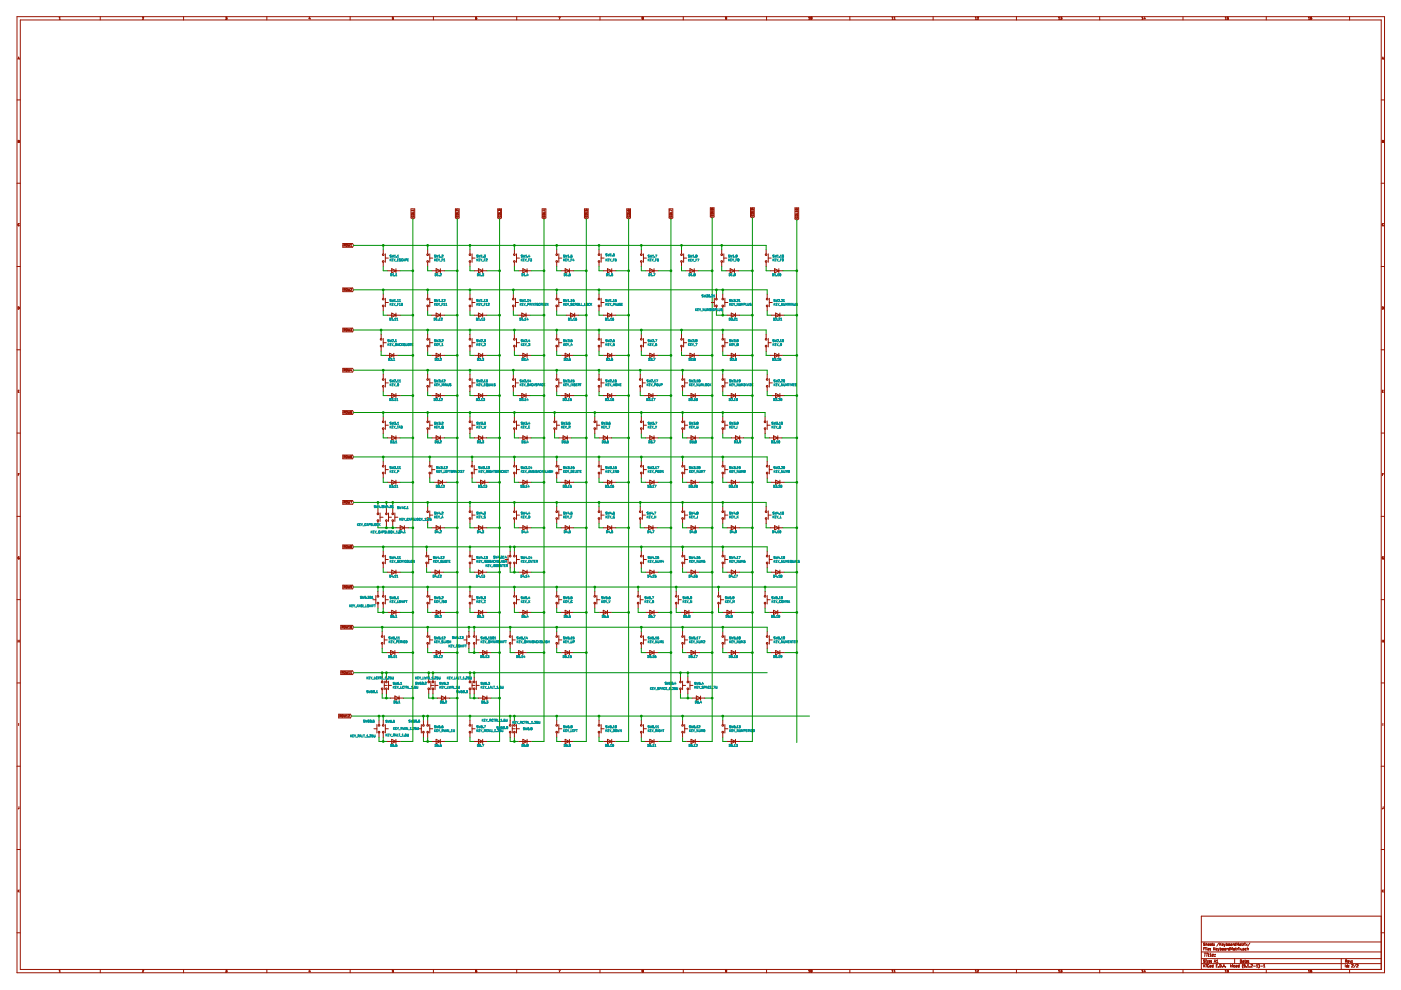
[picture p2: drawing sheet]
<svg xmlns="http://www.w3.org/2000/svg" width="297mm" height="210mm" viewBox="0 0 297 210" stroke-linecap="round" stroke-linejoin="round" font-family="sans-serif">
<g fill="none" stroke="#981200" stroke-width=".21">
<path d="M3.6 3.5h289.9v202.7h-289.9zM3.8 12.6l.2-.5 .1 .5M3.8 12.4h.3M4.3 4.2h288.5v201.3h-288.5zM12.5 4.1h.3M12.6 3.7l.1-.1v.5M12.6 3.7l-.1 .1M21.3 3.5v.7M30.2 3.7h.2M30.2 3.7h.1M30.4 3.7h.1M30.4 3.7l-.2 .4h.3"/>
<path d="M38.9 3.5v.7M47.8 3.6h.3l-.1 .2 .1 .2h-.3M56.6 3.5v.7M65.6 3.6l-.1 .3h.3M65.7 3.8v.3M74.2 3.5v.7M83.2 4l.2 .1M83.4 3.8h.1M83.4 4.1h.1M83.4 3.6h-.2v.2h.2M83.4 3.8v.1M83.4 3.9v.2"/>
<path d="M91.9 3.5v.7M100.9 3.7l-.1 .3 .2 .1M100.9 3.7h.1M101 3.8l-.2 .1M101 3.8h.1M101.1 3.6l-.2 .1M101.1 4.1h-.1M101.1 3.8h.1M101.1 3.8v.1M101.1 3.9v.2M109.6 3.5v.7M118.5 3.6h.3l-.2 .5"/>
<path d="M127.2 3.5v.7M136.1 3.7l.1 .1M136.2 3.9v.2l.2-.2M136.2 3.8h.1M136.2 3.7h-.1M136.2 3.7h.2M136.2 3.7h.1M136.2 3.8v.1M136.3 3.8h.1M136.4 3.7h.1M136.4 3.8v.1M136.4 3.8h-.1"/>
<path d="M136.4 3.7v.1M144.9 3.5v.7M153.9 3.7v.2h.1M153.9 3.6l.1 .1M153.9 3.6v.1M154 3.7h.1M154 3.7v.3l-.1 .1M154 3.9h.1M154.1 3.8l-.1 .1M162.5 3.5v.7M171.5 4.1h.2M171.5 3.8l.1-.2v.5"/>
<path d="M171.9 3.7l.1 .4 .1-.1v-.3M172 3.7h.1M172 3.7h-.1M172.1 3.7h.1M180.2 3.5v.7M189.1 4.1h.3M189.1 3.8l.2-.2v.5M189.6 4.1h.2M189.6 3.8l.1-.2v.5M197.8 3.5v.7M206.8 4.1h.2M206.8 3.8l.1-.2v.5"/>
<path d="M207.4 3.6l-.2 .1M207.4 3.6v.1M207.4 3.7l-.2 .4h.3M215.5 3.5v.7M224.4 4.1h.3M224.4 3.8l.2-.2v.5M224.9 3.6h.2l-.1 .2 .1 .2-.2 .1M224.9 4v.1M224.9 4.1h.1M233.2 3.5v.7M242.1 4.1h.3M242.1 3.7l.1-.1v.5"/>
<path d="M242.1 3.7v.1M242.6 3.6l-.1 .3h.3M242.8 3.8v.3M250.8 3.5v.7M259.8 4.1h.2M259.8 3.7l.1-.1v.5M259.8 3.7v.1M260.4 3.6h-.2v.2h.2v.2h-.2M268.5 3.5v.7M277.4 4.1h.3M277.4 3.8l.2-.2v.5M277.9 3.8h.2"/>
<path d="M277.9 3.8v.1M277.9 3.7v.3l.2 .1v-.2M278 3.6h.1M278 3.6l-.1 .1M278.1 3.8v.1M286.1 3.5v.7M293 12.6l.2-.5 .1 .5M293.1 12.4h.2M3.6 21.2h.7M3.6 38.9h.7M3.8 30h.2M4 30v.2"/>
<path d="M4 29.8h-.2v.4h.2M4 29.8h.1M4 30h.1M4 29.8v.1M4 30.2h.1M4 29.9v.1M292.8 21.2h.7M292.8 38.9h.7M293.1 30h.1M293.2 30l.1 .2M293.3 29.8h-.2v.4h.2M293.3 29.8h.1"/>
<path d="M293.3 30h-.1M293.3 29.8v.1M293.3 30.2h.1M293.3 29.9v.1M3.6 56.5h.7M4.1 47.4l-.3 .2 .1 .3h.2M4.1 47.4v.1M4.1 47.8v.1M72.7 51.6h2l.3 .4-.3 .4h-2zM73 52l.2 .2M73.1 52h-.2M73.1 52v-.2h-.2v.4"/>
<path d="M73.1 52h.1M73.8 51.8l.1 .4 .1-.3 .1 .3 .1-.4M74.3 51.9l.2-.1v.4M74.3 52.2h.3M81.3 52.9v.9M81.3 55.6v.9M81.7 53.8v1.8M81.7 54.7h.6M82.1 57.4h2.7M83 57l.9 .4-.9 .5zM83.9 57v.9M87.1 44.3h.8v1.9l-.4 .2-.4-.2z"/>
<path d="M87.3 45.9l.2 .1 .2-.1M87.3 45.8v.1M87.3 45.7v.1M87.7 45.7v.1M87.7 44.9v.2h-.4M87.7 44.5v.2M87.7 45.8v.1M87.7 44.6h-.4l.1 .1M90.7 52.9v.9M90.7 55.6v.9M91.1 54.7h.6M91.1 53.8v1.8"/>
<path d="M91.6 57.4h2.7M92.5 57l.9 .4-.9 .5zM93.4 57v.9M96.6 44.3h.7v1.9l-.3 .2-.4-.2zM96.7 45.9l.1 .1M96.7 45.8v.1M96.7 44.5v.2M96.7 45.8h.1M96.7 44.7h.1M96.7 45.7v.1M96.7 44.5h.1M96.8 46h.1"/>
<path d="M97.1 45.3h.1M97.1 45.7v.1M97.1 45.8h.1M97.1 45.9l-.3 .1M97.1 44.9v.2h-.4M97.1 44.5v.3l-.4-.3M97.1 45.8v.1M99.6 52.9v.9M99.6 55.6v.9M100.1 54.7h.6M100.1 53.8v1.8M100.5 57.4h2.7"/>
<path d="M101.4 57l.9 .4-.9 .5zM102.3 57v.9M105.5 44.3h.8v1.9l-.4 .2-.4-.2zM105.7 45.9l.2 .1 .2-.1M105.7 44.8v-.3l.1 .1 .3-.1v.3M105.7 45.8v.1M105.7 45.8h.1M105.7 45.7v.1M106.1 45.7v.1M106.1 44.9v.2h-.4M106.1 45.8v.1M109.1 52.9v.9"/>
<path d="M109.1 55.6v.9M109.5 54.7h.6M109.5 53.8v1.8M110 57.4h2.6M110.9 57l.9 .4-.9 .5zM111.8 57v.9M114.9 44.3h.8v1.9l-.4 .2-.4-.2zM115.1 45.9l.2 .1 .2-.1M115.1 45.8v.1M115.1 45.3l.1 .3h.3v-.3M115.1 45.8h.1M115.1 45.7v.1"/>
<path d="M115.2 45.3h-.1M115.2 45.3h.3M115.2 44.5h.3M115.4 44.5v.2l-.3-.1M115.5 45.3h.1M115.5 45.7v.1M115.5 45.8h.1M115.5 44.9v.2h-.4M115.5 45.8v.1M118 52.9v.9M118 55.6v.9M118.5 54.7h.6"/>
<path d="M118.5 53.8v1.8M118.9 57.4h2.7M119.8 57l.9 .4-.9 .5zM120.7 57v.9M123.9 44.3h.8v1.9l-.4 .2-.4-.2zM124.1 45.9l.2 .1 .2-.1M124.1 44.5v.2h.2v-.2h.2v.2M124.1 45.8v.1M124.1 45.8h.1M124.1 45.7v.1M124.5 45.7v.1M124.5 44.9v.2h-.4"/>
<path d="M124.5 45.8v.1M127 52.9v.9M127 55.6v.9M127.5 53.8v1.8M127.5 54.7h.6M127.9 57.4h2.7M128.8 57l.9 .4-.9 .5zM129.7 57v.9M132.9 44.3h.8v1.9l-.4 .2-.4-.2zM133 45.9l.2 .1 .3-.1M133 44.5l.1 .2h.3M133 45.8v.1"/>
<path d="M133.1 45.7l-.1 .1M133.2 44.7l.1-.2 .2 .2M133.2 44.7h.1M133.4 45.7l.1 .1M133.4 44.7h.1M133.5 44.7h-.1M133.5 44.9v.2h-.5M133.5 45.8v.1M133.5 44.7h.1M136 52.9v.9M136 55.6v.9M136.4 53.8v1.8"/>
<path d="M136.4 54.7h.6M136.9 57.4h2.7M137.8 57l.9 .4-.9 .5zM138.7 57v.9M141.9 44.3h.7v1.9l-.3 .2-.4-.2zM142 45.9l.2 .1 .2-.1M142 45.8v.1M142 45.8h.1M142 45.7v.1M142.1 45.3h-.1M142.4 45.7v.1M142.4 45.8h.1"/>
<path d="M142.4 44.9v.2h-.4M142.4 45.8v.1M142.4 44.7l-.4-.2v.3M144.5 52.9v.9M144.5 55.6v.9M144.9 54.7h.7M144.9 53.8v1.8M145.4 57.4h2.7M146.3 57l.9 .4-.9 .5zM147.2 57v.9M150.6 44.1h.8v1.9l-.4 .2-.4-.2zM150.7 45.7l.2 .1 .3-.1"/>
<path d="M150.7 45.6v.1M150.8 44.3v.2M150.8 45.5l-.1 .1M150.8 45.5h.1M150.8 44.3h.1M150.8 44.5h.1M150.9 44.3h.1M150.9 44.4v.1M150.9 44.3v.1M151 44.3h-.1M151 44.3h.2M151 44.3h.1"/>
<path d="M151.2 45.5h.1M151.2 44.3h.1M151.2 44.3v.2l-.3-.1M151.2 45.5v.1M151.2 44.6v.3h-.5M151.2 45.6v.1M151.2 45.2v.1M153 52.9v.9M153 55.6v.9M153.5 54.7h.6M153.5 53.8v1.8M153.9 57.4h2.7"/>
<path d="M154.8 57l.9 .4-.9 .5zM155.7 57v.9M159.1 44.1h.8v1.9l-.4 .2-.4-.2zM159.3 45.2l.1-.1h.3v.1M159.3 45.7l.2 .1 .2-.1M159.3 45.6v.1M159.3 45.2v.1M159.3 45.3h.4M159.3 45.5v.1M159.3 44.5h.1M159.4 44.5h.1M159.5 44.3v.2"/>
<path d="M159.5 44.5h.1M159.7 45.5v.1M159.7 44.5l-.1-.2h-.2l-.1 .2M159.7 44.6v.3h-.4M159.7 45.6v.1M159.7 45.2v.1M162.4 52.9v.9M162.4 55.6v.9M162.9 54.7h.6M162.9 53.8v1.8M163.3 57.4h2.7M164.2 57l.9 .4-.9 .5z"/>
<path d="M165.1 57v.9M168.5 44.1h.8v2.3l-.4 .2-.4-.2zM168.7 44.4l.2 .1 .2-.1M168.7 44.4l.2-.1 .2 .1M168.7 44.4h.1M168.7 46v.2l.2 .1 .2-.1v-.2M168.8 44.9v.1M169.1 44.8h-.4l.1 .1M169.1 44.4h.1M169.1 44.7v.3M169.1 45.1v.2h-.4M292.8 56.5h.7"/>
<path d="M293.3 47.4l-.2 .2v.3h.2M293.3 47.4v.1M293.3 47.8v.1M3.6 74.2h.7M3.8 65.1a.23 .23 0 0 1 .3 .2 .23 .23 0 0 1-.3 .2zM72.7 61.1h2l.3 .3-.3 .4h-2zM72.7 69.6h2l.3 .4-.3 .4h-2zM72.7 78.1h2l.3 .4-.3 .4h-2zM73 78.5l.2 .2M73 70l.2 .2M73 61.4l.2 .2M73.1 61.2h-.2v.4"/>
<path d="M73.1 69.7h-.2v.5M73.1 78.3l-.2-.1v.5M73.1 78.3h.1M73.1 78.5h-.2M73.1 69.7v.1M73.1 69.9l-.2 .1M73.1 61.2h.1M73.1 61.2v.2h-.2M73.1 69.8v.1M73.1 78.3v.1M73.1 78.4v.1M73.1 69.9h.1"/>
<path d="M73.8 78.2l.1 .5 .1-.3 .1 .3 .1-.5M73.8 69.7l.1 .5 .1-.4 .1 .4 .1-.5M73.8 61.2l.1 .4 .1-.3 .1 .3 .1-.4M74.3 69.7h.3l-.2 .2 .2 .2h-.3M74.3 70.1h.1M74.3 61.2h.1M74.4 61.2l.2 .1-.3 .3h.3M74.4 61.2h-.1M74.4 78.2l-.1 .3h.3M74.5 78.4v.3M80.8 70.9v.9M80.8 73.6v.9"/>
<path d="M81.3 62.3v.9M81.3 65v.9M81.3 71.8v1.8M81.3 79.4v.9M81.3 72.7h.6M81.7 63.2v1.8M81.7 75.4h2.7M81.7 64.1h.6M82.1 66.8h2.7M82.6 74.9l.9 .5-.9 .4zM83 66.4l.9 .4-.9 .5zM83.5 74.9v.9"/>
<path d="M83.9 66.4v.9M90.7 62.3v.9M90.7 65v.9M90.7 70.9v.9M90.7 73.6v.9M90.7 79.4v.9M91.1 63.2v1.8M91.1 71.8v1.8M91.1 72.7h.6M91.1 64.1h.6M91.6 75.4h2.7M91.6 66.8h2.7"/>
<path d="M92.5 66.4l.9 .4-.9 .5zM92.5 74.9l.9 .5-.9 .4zM93.4 66.4v.9M93.4 74.9v.9M99.6 62.3v.9M99.6 65v.9M99.6 70.9v.9M99.6 73.6v.9M99.6 79.4v.9M100.1 63.2v1.8M100.1 71.8v1.8M100.1 72.7h.6"/>
<path d="M100.1 64.1h.6M100.5 75.4h2.7M100.5 66.8h2.7M101.4 66.4l.9 .4-.9 .5zM101.4 74.9l.9 .5-.9 .4zM102.3 66.4v.9M102.3 74.9v.9M108.8 62.3v.9M108.8 65v.9M108.8 79.4v.9M109.1 70.9v.9M109.1 73.6v.9"/>
<path d="M109.3 64.1h.6M109.3 63.2v1.8M109.5 71.8v1.8M109.5 72.7h.6M109.7 66.8h2.7M110 75.4h2.6M110.6 66.4l.9 .4-.9 .5zM110.9 74.9l.9 .5-.9 .4zM111.5 66.4v.9M111.8 74.9v.9M118 62.3v.9M118 65v.9"/>
<path d="M118 70.9v.9M118 73.6v.9M118 79.4v.9M118.5 63.2v1.8M118.5 71.8v1.8M118.5 72.7h.6M118.5 64.1h.6M118.9 75.4h2.7M119.8 74.9l.9 .5-.9 .4zM120 66.8h2.7M120.7 74.9v.9M120.9 66.4l.9 .4-.9 .5z"/>
<path d="M121.8 66.4v.9M127 62.3v.9M127 65v.9M127 70.9v.9M127 73.6v.9M127 79.4v.9M127.5 63.2v1.8M127.5 71.8v1.8M127.5 72.7h.6M127.5 64.1h.6M127.9 75.4h2.7M127.9 66.8h2.7"/>
<path d="M128.8 66.4l.9 .4-.9 .5zM128.8 74.9l.9 .5-.9 .4zM129.7 66.4v.9M129.7 74.9v.9M135.7 79.4v.9M136 70.9v.9M136 73.6v.9M136.4 71.8v1.8M136.4 72.7h.6M136.9 75.4h2.7M137.8 74.9l.9 .5-.9 .4zM138.7 74.9v.9"/>
<path d="M144.5 70.9v.9M144.5 73.6v.9M144.7 79.4v.9M144.9 71.8v1.8M144.9 72.7h.7M145.4 75.4h2.7M146.3 74.9l.9 .5-.9 .4zM147.2 74.9v.9M150.8 64.1h.6M151.4 63.2v1.8M151.9 62.3v.9M151.9 65v.9"/>
<path d="M153.2 62.3v.9M153.2 65v.9M153.2 70.9v.9M153.2 73.6v.9M153.2 79.4v.9M153.7 63.2v1.8M153.7 71.8v1.8M153.7 72.7h.6M153.7 64.1h.6M154.1 75.4h2.7M154.1 66.8h2.7M155 66.4l.9 .4-.9 .5z"/>
<path d="M155 74.9l.9 .5-.9 .4zM155.9 66.4v.9M155.9 74.9v.9M162.4 70.9v.9M162.4 73.6v.9M162.7 62.3v.9M162.7 65v.9M162.7 79.4v.9M162.9 72.7h.6M162.9 71.8v1.8M163.1 63.2v1.8M163.1 64.1h.6"/>
<path d="M163.3 75.4h2.7M163.6 66.8h2.6M164.2 74.9l.9 .5-.9 .4zM164.5 66.4l.9 .4-.9 .5zM165.1 74.9v.9M165.4 66.4v.9M292.8 74.2h.7M293.1 65.1a.23 .23 0 0 1 .2 .2 .23 .23 0 0 1-.2 .2zM3.6 91.8h.7M3.9 83h.1M4.1 82.7h-.2v.5h.2M72.7 96.5h2l.3 .4-.3 .4h-2z"/>
<path d="M72.7 87.1h2l.3 .4-.3 .4h-2zM73 96.9l.2 .2M73 87.4l.2 .3M73.1 87.2h-.2v.5M73.1 96.7l-.2-.1v.5M73.1 96.7h.1M73.1 96.8l-.2 .1M73.1 87.2v.1M73.1 87.4h-.2M73.1 96.7v.1M73.1 87.3v.1M73.1 96.8h.1"/>
<path d="M73.1 87.4h.1M73.8 96.6l.1 .5 .1-.3 .1 .3 .1-.5M73.8 87.2l.1 .5 .1-.4 .1 .4 .1-.5M74.3 97l.1 .1M74.3 96.8v.1M74.4 96.8l.2 .1-.2 .2M74.4 96.8h-.1M74.4 87.4l.2 .2h-.3M74.4 87.4h-.1M74.5 96.6l-.2 .1v.3M74.6 87.2h-.3v.2M81.3 82.1v.9"/>
<path d="M81.3 88.4v.9M81.3 91v.9M81.3 97.8v.9M81.7 99.6h.6M81.7 90.2h.6M81.7 80.3v1.8M81.7 89.3v1.7M81.7 98.7v1.8M81.7 81.2h.6M82.1 92.8h2.7M82.1 83.9h2.7M83 83.4l.9 .5-.9 .4z"/>
<path d="M83 92.4l.9 .4-.9 .5zM83.9 83.4v.9M83.9 92.4v.9M90.7 82.1v.9M90.7 88.4v.9M90.7 91v.9M91.1 90.2h.6M91.1 80.3v1.8M91.1 89.3v1.7M91.1 97.8v.9M91.1 81.2h.6M91.6 99.6h.6"/>
<path d="M91.6 92.8h2.7M91.6 98.7v1.8M91.6 83.9h2.7M92.5 83.4l.9 .5-.9 .4zM92.5 92.4l.9 .4-.9 .5zM93.4 83.4v.9M93.4 92.4v.9M99.6 82.1v.9M99.6 88.4v.9M99.6 91v.9M100.1 90.2h.6M100.1 80.3v1.8"/>
<path d="M100.1 89.3v1.7M100.1 97.8v.9M100.1 81.2h.6M100.5 99.6h.7M100.5 92.8h2.7M100.5 98.7v1.8M100.5 83.9h2.7M101.4 83.4l.9 .5-.9 .4zM101.4 92.4l.9 .4-.9 .5zM102.3 83.4v.9M102.3 92.4v.9M108.8 82.1v.9"/>
<path d="M109.1 88.4v.9M109.1 91v.9M109.1 97.8v.9M109.3 81.2h.6M109.3 80.3v1.8M109.5 99.6h.6M109.5 90.2h.6M109.5 89.3v1.7M109.5 98.7v1.8M109.7 83.9h2.7M110 92.8h2.6M110.6 83.4l.9 .5-.9 .4z"/>
<path d="M110.9 92.4l.9 .4-.9 .5zM111.5 83.4v.9M111.8 92.4v.9M117.6 88.4v.9M117.6 91v.9M118 90.2h.7M118 82.1v.9M118 89.3v1.7M118 97.8v.9M118.5 99.6h.6M118.5 92.8h2.7M118.5 80.3v1.8"/>
<path d="M118.5 98.7v1.8M118.5 81.2h.6M118.9 83.9h2.7M119.4 92.4l.9 .4-.9 .5zM119.8 83.4l.9 .5-.9 .4zM120.3 92.4v.9M120.7 83.4v.9M126.1 88.4v.9M126.1 91v.9M126.6 90.2h.6M126.6 89.3v1.7M127 82.1v.9"/>
<path d="M127 97.8v.9M127 92.8h2.7M127.5 99.6h.6M127.5 80.3v1.8M127.5 98.7v1.8M127.5 81.2h.6M127.9 92.4l.9 .4-.9 .5zM127.9 83.9h2.7M128.8 83.4l.9 .5-.9 .4zM128.8 92.4v.9M129.7 83.4v.9M135.7 82.1v.9"/>
<path d="M136 88.4v.9M136 91v.9M136 97.8v.9M136.2 80.3v1.8M136.2 81.2h.6M136.4 99.6h.6M136.4 90.2h.6M136.4 89.3v1.7M136.4 98.7v1.8M136.6 83.9h2.7M136.9 92.8h2.7M137.5 83.4l.9 .5-.9 .4z"/>
<path d="M137.8 92.4l.9 .4-.9 .5zM138.4 83.4v.9M138.7 92.4v.9M144.7 82.1v.9M144.7 88.4v.9M144.7 91v.9M144.7 97.8v.9M145.2 99.6h.6M145.2 80.3v1.8M145.2 89.3v1.7M145.2 98.7v1.8M145.2 90.2h.6"/>
<path d="M145.2 81.2h.6M145.6 92.8h2.7M145.6 83.9h2.7M146.5 83.4l.9 .5-.9 .4zM146.5 92.4l.9 .4-.9 .5zM147.4 83.4v.9M147.4 92.4v.9M153.2 82.1v.9M153.2 88.4v.9M153.2 91v.9M153.2 97.8v.9M153.7 99.6h.6"/>
<path d="M153.7 90.2h.6M153.7 80.3v1.8M153.7 89.3v1.7M153.7 98.7v1.8M153.7 81.2h.6M154.1 83.9h2.7M155 92.8h2.7M155 83.4l.9 .5-.9 .4zM155.9 83.4v.9M155.9 92.4l.9 .4-.9 .5zM156.8 92.4v.9M162.2 88.4v.9"/>
<path d="M162.2 91v.9M162.7 90.2h.6M162.7 82.1v.9M162.7 89.3v1.7M162.7 97.8v.9M163.1 99.6h.6M163.1 92.8h2.7M163.1 80.3v1.8M163.1 98.7v1.8M163.1 81.2h.6M163.6 83.9h2.6M164 92.4l.9 .4-.9 .5z"/>
<path d="M164.5 83.4l.9 .5-.9 .4zM164.9 92.4v.9M165.4 83.4v.9M292.8 91.8h.7M293.1 83h.2M293.3 82.7h-.2v.5h.2M3.6 109.5h.7M3.9 118.4v.1M3.9 100.6h.1M3.9 118.5h.2M4 118.3l.1 .2M4.1 118.1l-.3 .1 .1 .2"/>
<path d="M4.1 100.4h-.2v.5M4.1 118.5h.1M72.7 106.1h2l.3 .4-.3 .4h-2zM72.7 115.5h2l.3 .4-.3 .4h-2zM73 115.9l.2 .2M73 106.5l.2 .2M73.1 106.5h-.2M73.1 106.5v-.2h-.2v.4M73.1 115.7h-.2v.4M73.1 115.7l.1 .1M73.1 115.9h-.2M73.1 106.5h.1"/>
<path d="M73.2 115.8h.1M73.2 115.8l-.1 .1M73.8 115.7l.1 .4 .1-.3 .1 .3 .1-.4M73.8 106.3l.1 .4 .1-.3 .1 .3 .1-.4M74.3 106.3h.3l-.2 .4M74.3 115.9l.1 .2h.2M74.3 115.8l.1 .1M74.4 115.9h.1M74.4 115.9h-.1M74.5 115.9l.1 .2M74.6 115.7h-.2l-.1 .1M74.6 115.7v.1"/>
<path d="M74.6 115.8l-.1 .1M74.6 116.1h.1M80.1 107.9v.9M80.1 110.6v.9M80.6 109.7h.6M80.6 108.8v1.8M81.3 100.5v.9M81.3 116.8v.9M81.3 119.5v.9M81.7 117.7v1.8M81.7 118.6h.6M81.9 107.9v.9"/>
<path d="M81.9 110.6v.9M82.1 102.3h2.7M82.4 108.8v1.8M82.4 109.7h.6M83 101.8l.9 .5-.9 .4zM83.3 107.9v.9M83.3 110.6v.9M83.7 108.8v1.8M83.7 109.7h.6M83.9 111.9h2.7M83.9 101.8v.9M84.8 111.5l.9 .4-.9 .5z"/>
<path d="M85.7 111.5v.9M90.4 116.8v.9M90.4 119.5v.9M90.7 107.4v.9M90.7 110.1v.9M90.9 118.6h.6M90.9 117.7v1.8M91.1 109.2h.6M91.1 100.5v.9M91.1 108.3v1.8M91.6 111.9h2.7M92 102.3h2.7"/>
<path d="M92.5 111.5l.9 .4-.9 .5zM92.9 101.8l.9 .5-.9 .4zM93.4 111.5v.9M93.8 101.8v.9M99.6 107.4v.9M99.6 110.1v.9M99.6 116.8v.9M99.6 119.5v.9M100.1 109.2h.6M100.1 100.5v.9M100.1 108.3v1.8M100.1 117.7v1.8"/>
<path d="M100.1 118.6h.6M100.5 111.9h2.7M101 102.3h2.7M101.4 111.5l.9 .4-.9 .5zM101.9 101.8l.9 .5-.9 .4zM102.3 111.5v.9M102.8 101.8v.9M107.1 118.6h.6M107.7 117.7v1.8M108.2 116.8v.9M108.2 119.5v.9M109.1 100.5v.9"/>
<path d="M109.1 107.4v.9M109.1 110.1v.9M109.1 116.8v.9M109.1 119.5v.9M109.5 109.2h.6M109.5 108.3v1.8M109.5 117.7v1.8M109.5 118.6h.6M110 102.3h2.6M110 111.9h2.6M110.9 101.8l.9 .5-.9 .4zM110.9 111.5l.9 .4-.9 .5z"/>
<path d="M111.8 101.8v.9M111.8 111.5v.9M118 100.5v.9M118 107.4v.9M118 110.1v.9M118.5 109.2h.6M118.5 108.3v1.8M118.9 102.3h2.7M118.9 111.9h2.7M119.8 101.8l.9 .5-.9 .4zM119.8 111.5l.9 .4-.9 .5zM120.7 101.8v.9"/>
<path d="M120.7 111.5v.9M127 100.5v.9M127 107.4v.9M127 110.1v.9M127.5 108.3v1.8M127.5 109.2h.6M127.9 102.3h2.7M127.9 111.9h2.7M128.8 101.8l.9 .5-.9 .4zM128.8 111.5l.9 .4-.9 .5zM129.7 101.8v.9M129.7 111.5v.9"/>
<path d="M135.7 107.4v.9M135.7 110.1v.9M136 100.5v.9M136 116.8v.9M136 119.5v.9M136.2 109.2h.6M136.2 108.3v1.8M136.4 117.7v1.8M136.4 118.6h.6M136.6 111.9h2.7M136.9 102.3h2.7M137.5 111.5l.9 .4-.9 .5z"/>
<path d="M137.8 101.8l.9 .5-.9 .4zM138.4 111.5v.9M138.7 101.8v.9M144.7 100.5v.9M144.7 107.4v.9M144.7 110.1v.9M144.7 116.8v.9M144.7 119.5v.9M145.2 109.2h.6M145.2 108.3v1.8M145.2 117.7v1.8M145.2 118.6h.6"/>
<path d="M145.6 102.3h2.7M145.6 111.9h2.7M146.5 101.8l.9 .5-.9 .4zM146.5 111.5l.9 .4-.9 .5zM147.4 101.8v.9M147.4 111.5v.9M153.2 100.5v.9M153.2 107.4v.9M153.2 110.1v.9M153.2 116.8v.9M153.2 119.5v.9M153.7 109.2h.6"/>
<path d="M153.7 108.3v1.8M153.7 117.7v1.8M153.7 118.6h.6M154.1 102.3h2.7M154.1 111.9h2.7M155 101.8l.9 .5-.9 .4zM155 111.5l.9 .4-.9 .5zM155.9 101.8v.9M155.9 111.5v.9M162.4 107.4v.9M162.4 110.1v.9M162.7 100.5v.9"/>
<path d="M162.7 116.8v.9M162.7 119.5v.9M162.9 109.2h.6M162.9 108.3v1.8M163.1 118.6h.6M163.1 117.7v1.8M163.3 111.9h2.7M163.6 102.3h2.6M164.2 111.5l.9 .4-.9 .5zM164.5 101.8l.9 .5-.9 .4zM165.1 111.5v.9M165.4 101.8v.9"/>
<path d="M292.8 109.5h.7M293.1 118.4v.1M293.1 100.6h.2M293.1 118.5h.2M293.3 118.3v.2M293.3 118.1l-.2 .1v.2M293.3 100.4h-.2v.5M293.3 118.5h.1M3.6 127.1h.7M3.8 135.7v.5M3.8 135.9h.3M4.1 135.7v.5"/>
<path d="M72.3 132.6h2.4l.3 .4-.3 .4h-2.4zM72.5 133l.2-.1v-.1l-.2-.1v.5M72.6 133l.1 .2M72.7 124.1h2l.3 .4-.3 .4h-2zM73 124.4l.2 .3M73.1 124.2h-.2v.5M73.1 124.2v.1M73.1 124.4h-.2M73.1 124.3v.1M73.1 124.4h.1M73.4 132.7l.1 .5 .1-.3v.3l.1-.5M73.8 124.2l.1 .5 .1-.4 .1 .4 .1-.5"/>
<path d="M73.9 133.2h.2M73.9 132.9l.1-.2v.5M74.3 124.3v.1M74.3 124.4l.1 .1M74.4 132.8v.3M74.4 124.2l.2 .1v.2M74.4 133.1v.1M74.4 124.7h.1M74.4 124.2l-.1 .1M74.4 132.8h.1M74.4 133.2h.1M74.5 124.6v.1"/>
<path d="M74.5 132.8h.1M74.5 132.8v.3M74.5 133.1v.1M74.6 124.4l-.2 .1M74.6 124.5l-.1 .1M74.6 124.4h.1M79.1 127.2h.6M79.7 126.3v1.8M80.1 125.4v.9M80.1 128.1v.8M81 133.9v.9M81 136.6v.9"/>
<path d="M81.3 125.4v.9M81.3 128.1v.8M81.5 135.7h.6M81.5 134.8v1.8M81.7 126.3v1.8M81.7 127.2h.6M81.9 138.4h2.7M82.1 121.3h2.7M82.1 129.8h2.7M82.8 137.9l.9 .5-.9 .4zM83 120.9l.9 .4-.9 .5zM83 129.4l.9 .4-.9 .5z"/>
<path d="M83.7 137.9v.9M83.9 120.9v.9M83.9 129.4v.9M90.7 125.4v.9M90.7 128.1v.8M90.7 133.9v.9M90.7 136.6v.9M91.1 126.3v1.8M91.1 134.8v1.8M91.1 127.2h.6M91.1 135.7h.6M91.3 121.3h2.7"/>
<path d="M91.6 129.8h2.7M91.6 138.4h2.7M92.2 120.9l.9 .4-.9 .5zM92.5 129.4l.9 .4-.9 .5zM92.5 137.9l.9 .5-.9 .4zM93.1 120.9v.9M93.4 129.4v.9M93.4 137.9v.9M98.3 135.7h.7M99 134.8v1.8M99.4 133.9v.9M99.4 136.6v.9"/>
<path d="M99.6 125.4v.9M99.6 128.1v.8M100.1 126.3v1.8M100.1 127.2h.6M100.5 121.3h2.7M100.5 129.8h2.7M100.5 133.9v.9M100.5 136.6v.9M101 135.7h.6M101 134.8v1.8M101.4 120.9l.9 .4-.9 .5zM101.4 129.4l.9 .4-.9 .5z"/>
<path d="M101.4 138.4h2.7M102.3 137.9l.9 .5-.9 .4zM102.3 120.9v.9M102.3 129.4v.9M103.2 137.9v.9M108.2 133.9v.9M108.2 136.6v.9M108.6 135.7h.6M108.6 134.8v1.8M109.1 125.4v.9M109.1 128.1v.8M109.1 138.4h2.7"/>
<path d="M109.5 126.3v1.8M109.5 127.2h.6M110 121.3h2.6M110 129.8h2.6M110 137.9l.9 .5-.9 .4zM110.9 129.4l.9 .4-.9 .5zM110.9 120.9l.9 .4-.9 .5zM110.9 137.9v.9M111.8 120.9v.9M111.8 129.4v.9M118 125.4v.9M118 128.1v.8"/>
<path d="M118 133.9v.9M118 136.6v.9M118.5 127.2h.6M118.5 126.3v1.8M118.5 134.8v1.8M118.5 135.7h.6M118.9 129.8h2.7M118.9 138.4h2.7M119.8 129.4l.9 .4-.9 .5zM119.8 137.9l.9 .5-.9 .4zM120.7 129.4v.9M120.7 137.9v.9"/>
<path d="M126.1 125.4v.9M126.1 128.1v.8M126.6 127.2h.6M126.6 126.3v1.8M127 129.8h2.7M127.9 129.4l.9 .4-.9 .5zM128.8 129.4v.9M135.3 125.4v.9M135.3 128.1v.8M135.7 127.2h.7M135.7 126.3v1.8M136 133.9v.9"/>
<path d="M136 136.6v.9M136.4 134.8v1.8M136.4 135.7h.6M136.9 121.3h2.7M136.9 129.8h2.7M136.9 138.4h2.7M137.8 120.9l.9 .4-.9 .5zM137.8 129.4l.9 .4-.9 .5zM137.8 137.9l.9 .5-.9 .4zM138.7 120.9v.9M138.7 129.4v.9M138.7 137.9v.9"/>
<path d="M143.4 125.4v.9M143.4 128.1v.8M143.8 127.2h.6M143.8 126.3v1.8M144.3 129.8h2.7M144.7 133.9v.9M144.7 136.6v.9M145.2 129.4l.9 .4-.9 .5zM145.2 134.8v1.8M145.2 135.7h.6M145.6 121.3h2.7M145.6 138.4h2.7"/>
<path d="M146.1 129.4v.9M146.5 120.9l.9 .4-.9 .5zM146.5 137.9l.9 .5-.9 .4zM147.4 120.9v.9M147.4 137.9v.9M152.3 125.4v.9M152.3 128.1v.8M152.8 127.2h.6M152.8 126.3v1.8M153.2 133.9v.9M153.2 136.6v.9M153.2 129.8h2.7"/>
<path d="M153.7 134.8v1.8M153.7 135.7h.6M154.1 121.3h2.7M154.1 129.4l.9 .4-.9 .5zM154.1 138.4h2.7M155 120.9l.9 .4-.9 .5zM155 129.4v.9M155 137.9l.9 .5-.9 .4zM155.9 120.9v.9M155.9 137.9v.9M162.2 125.4v.9M162.2 128.1v.8"/>
<path d="M162.7 127.2h.6M162.7 126.3v1.8M162.7 133.9v.9M162.7 136.6v.9M163.1 129.8h2.7M163.1 135.7h.6M163.1 134.8v1.8M163.6 121.3h2.6M163.6 138.4h2.6M164 129.4l.9 .4-.9 .5zM164.5 120.9l.9 .4-.9 .5zM164.5 137.9l.9 .5-.9 .4z"/>
<path d="M164.9 129.4v.9M165.4 120.9v.9M165.4 137.9v.9M292.8 127.1h.7M293.1 135.9h.2M293.1 135.7v.5M293.3 135.7v.5M3.6 144.8h.7M4 153.4v.4M71.8 151.4h2.5l.2 .4-.2 .4h-2.5zM72 151.8h.3v-.2h-.3v.4M72.1 151.8l.2 .2"/>
<path d="M72.3 142.2h2.4l.3 .4-.3 .4h-2.4zM72.5 142.6h.2v-.2h-.2v.4M72.6 142.6l.1 .2M72.7 151.6l-.2 .1v.3h.2M72.7 151.6h.1M72.7 151.6v.4M72.7 152h.1M72.9 151.6l.1 .4 .1-.3 .1 .3 .1-.4M73.4 142.4l.1 .4 .1-.3v.3l.1-.4M73.4 152h.3M73.4 151.7l.2-.1v.4M73.9 151.6h.2"/>
<path d="M73.9 151.6h.1M73.9 142.5l.1-.1v.4M73.9 142.8h.2M74.1 151.6h.1M74.1 151.6l-.2 .4h.2M74.3 142.5l.2-.1v.4M74.3 142.8h.3M79.3 154.5h.6M79.9 153.6v1.8M80.4 152.7v.9M80.4 155.4v.9M81 143.5v.9"/>
<path d="M81 146.2v.9M81.3 152.7v.9M81.3 155.4v.9M81.5 144.4v1.8M81.5 145.3h.6M81.7 153.6v1.8M81.7 154.5h.6M81.9 143.5v.9M81.9 146.2v.9M82.1 157.2h2.7M82.4 145.3h.6M82.4 144.4v1.8"/>
<path d="M82.8 148h2.7M83 156.8l.9 .4-.9 .5zM83.7 147.6l.9 .4-.9 .5zM83.9 156.8v.9M84.6 147.6v.9M88.7 154.5h.6M89.3 153.6v1.8M89.8 152.7v.9M89.8 155.4v.9M90.7 152.7v.9M90.7 155.4v.9M90.9 143.5v.9"/>
<path d="M90.9 146.2v.9M91.1 153.6v1.8M91.1 154.5h.6M91.3 145.3h.7M91.3 144.4v1.8M91.6 157.2h2.7M91.8 143.5v.9M91.8 146.2v.9M92.2 144.4v1.8M92.2 145.3h.7M92.5 156.8l.9 .4-.9 .5zM92.7 148h2.7"/>
<path d="M93.4 156.8v.9M93.6 147.6l.9 .4-.9 .5zM94.5 147.6v.9M99.6 143.5v.9M99.6 146.2v.9M99.6 152.7v.9M99.6 155.4v.9M100.1 144.4v1.8M100.1 153.6v1.8M100.1 154.5h.6M100.1 145.3h.6M100.5 143.5v.9"/>
<path d="M100.5 146.2v.9M100.5 157.2h2.7M101 144.4v1.8M101 145.3h.6M101.4 156.8l.9 .4-.9 .5zM101.4 148h2.7M102.3 147.6l.9 .4-.9 .5zM102.3 156.8v.9M103.2 147.6v.9M108.2 152.7v.9M108.2 155.4v.9M108.6 154.5h.6"/>
<path d="M108.6 153.6v1.8M109.1 152.7v.9M109.1 155.4v.9M109.5 153.6v1.8M109.5 154.5h.6M110 157.2h2.6M110.9 156.8l.9 .4-.9 .5zM111.8 156.8v.9M118 152.7v.9M118 155.4v.9M118.5 153.6v1.8M118.5 154.5h.6"/>
<path d="M118.9 157.2h2.7M119.8 156.8l.9 .4-.9 .5zM120.7 156.8v.9M127 152.7v.9M127 155.4v.9M127.5 153.6v1.8M127.5 154.5h.6M127.9 157.2h2.7M128.8 156.8l.9 .4-.9 .5zM129.7 156.8v.9M136 152.7v.9M136 155.4v.9"/>
<path d="M136.4 153.6v1.8M136.4 154.5h.6M136.9 157.2h2.7M137.8 156.8l.9 .4-.9 .5zM138.7 156.8v.9M144.3 143.5v.9M144.3 146.2v.9M144.7 144.4v1.8M144.7 152.7v.9M144.7 155.4v.9M144.7 145.3h.6M145.2 153.6v1.8"/>
<path d="M145.2 154.5h.6M145.6 157.2h2.7M145.8 143.5v.9M145.8 146.2v.9M146.3 144.4v1.8M146.3 145.3h.6M146.5 156.8l.9 .4-.9 .5zM146.7 148h2.7M147.4 156.8v.9M147.6 147.6l.9 .4-.9 .5zM148.5 147.6v.9M153.2 152.7v.9"/>
<path d="M153.2 155.4v.9M153.7 153.6v1.8M153.7 154.5h.6M154.1 157.2h2.7M155 156.8l.9 .4-.9 .5zM155.9 156.8v.9M292.8 144.8h.7M293.2 153.4v.4M3.6 162.5h.7M4 171v.4l-.2 .1M292.8 162.5h.7M293.3 171v.4l-.2 .1"/>
<path d="M3.6 180.1h.7M3.6 197.8h.7M3.8 188.7v.5M3.9 188.9l.2 .3M4.1 188.7l-.3 .3M254.7 199.7h38.1M255.2 200h.1M255.2 200h.3M255.7 200v.5M257.1 200l.1 .5M258.4 199.9l-.4 .7M258.6 200v.5"/>
<path d="M258.9 200l-.3 .3M260 200v.5l.2-.1v-.2h-.2M262 200v.5l-.2-.1v-.2h.2M263.3 200l.1 .5M263.9 200h.1M264 200h-.1M265 199.9l-.4 .7M292.8 194.2h-38.1v11.3M292.8 180.1h.7M292.8 197.8h.7M293.1 188.7v.5M293.1 188.9l.2 .3"/>
<path d="M293.3 188.7l-.2 .3M12.5 206.1h.3M12.6 205.8l.1-.2v.5M12.6 205.8h-.1M21.3 205.5v.7M30.2 205.7h.1M30.2 205.7h.2M30.4 205.7h.1M30.4 205.7l-.2 .4h.3M38.9 205.5v.7M47.8 205.6h.3l-.1 .2 .1 .3M47.8 206.1h.1"/>
<path d="M47.9 206.1h.2M48.1 206.1h.1M56.6 205.5v.7M65.6 205.6l-.1 .4h.3M65.7 205.8v.3M74.2 205.5v.7M83.2 206.1h.2M83.4 205.8h.1M83.4 205.8v.3M83.4 206.1h.1M83.4 205.6h-.2v.3l.2-.1M91.9 205.5v.7"/>
<path d="M100.9 206.1h.1M100.9 205.7v.4M100.9 205.7h.1M101 205.8l-.2 .1M101 205.8h.1M101.1 205.8v.3M101.1 205.6l-.2 .1M101.1 206.1h-.1M109.6 205.5v.7M118.5 205.6h.3l-.2 .5M127.2 205.5v.7M136.2 205.7v.1"/>
<path d="M136.2 205.9v.2M136.2 205.8h.1M136.2 206.1h.1M136.2 206.1h.2M136.2 205.7h.2M136.2 205.7h.1M136.2 205.9h.1M136.2 205.8v.1M136.3 205.8l.1 .1M136.4 205.7h.1M136.4 205.8h-.1M136.4 205.9h.1"/>
<path d="M136.4 205.7v.1M136.4 205.9v.2M136.4 205.8h.1M136.4 206.1h.1M144.9 205.5v.7M153.9 205.7v.2M153.9 205.9h.1M153.9 205.6l.1 .1M153.9 205.6v.1M154 206.1h-.1M154 206.1h.1M154 205.7h.1"/>
<path d="M154 205.7v.4M154.1 205.8l-.2 .1M162.5 205.5v.7M171.5 205.8l.1-.2v.5M171.5 206.1h.2M171.9 205.7v.4M171.9 206.1h.1M172 206.1h.1M172 205.7h.1M172 205.7h-.1M172.1 205.7h.1M172.1 205.7v.4"/>
<path d="M172.1 206.1h.1M180.2 205.5v.7M189.1 205.8l.2-.2v.5M189.1 206.1h.3M189.6 205.8l.1-.2v.5M189.6 206.1h.2M197.8 205.5v.7M206.8 205.8l.1-.2v.5M206.8 206.1h.2M207.4 205.6l-.2 .1M207.4 205.6v.1M207.4 205.7l-.2 .4h.3"/>
<path d="M215.5 205.5v.7M224.4 205.8l.2-.2v.5M224.4 206.1h.3M224.9 205.6h.2l-.1 .2 .1 .3M224.9 206.1h.1M225.1 206.1h-.2M225.1 206.1h.1M233.2 205.5v.7M242.1 206.1h.3M242.1 205.8l.1-.2v.5M242.1 205.8h.1M242.6 205.6l-.1 .4h.3"/>
<path d="M242.8 205.8v.3M250.8 205.5v.7M254.7 204.3h38.1M254.7 203.3h38.1M254.7 201.8h38.1M255.2 204.5v.5M255.2 203.7h.1M255.2 200l.3 .3M255.2 201.2h.2M255.2 203.7l.3 .3h-.3M255.3 204.7l.2 .3M255.3 202.1h.4"/>
<path d="M255.5 200.9h-.3v.5M255.5 200.3h.1M255.5 203.5h-.3v.2M255.5 200.3l-.3 .2M255.5 204.5l-.3 .3M255.5 202.1l-.1 .7M255.6 200.9l.1 .1M255.7 201h.1M255.7 201.1v.3M255.7 203.5h.1M255.7 204.6h.1M255.7 200.2h.2v.3"/>
<path d="M255.7 203.7v.4M255.7 204.7v.3M255.8 204.5l-.1 .1M255.9 203.7h.3l-.3 .4h.3M255.9 200.9l.1 .5M255.9 202.3v.5M255.9 202.1h.1M256.1 202.3h.3M256.2 201.3l.2-.2-.2 .1v.2h.2M256.2 200.3l.2-.1h-.2v.3h.2M256.3 204.5a.24 .24 0 0 0-.3 .3 .24 .24 0 0 0 .3 .2M256.3 204.5v.1"/>
<path d="M256.3 202.1l-.1 .6 .2 .1M256.4 203.8v.2h.2M256.4 203.7h.2M256.4 203.7v.1M256.5 205h.1M256.5 204.9v.1M256.6 204.7l.1 .1v.2h-.1M256.6 204.7h-.1M256.6 204.8l-.1 .1M256.6 203.7v.1M256.6 200.3l.2-.1h-.2v.3h.2M256.6 203.8l-.2 .1"/>
<path d="M256.6 201.4h.1M256.6 201.1h.1M256.7 201.4h-.1M256.7 202.1v.7M256.7 204.8h-.1M256.9 204h.1M256.8 203.7v.1M256.8 204h.1M256.9 203.7l-.1 .1M257 202.6l.3-.1v-.2h-.3l-.1 .4h.3M257 200.1h.2M257.2 204.5v.5h-.2v-.3h.2"/>
<path d="M257.3 200.9v.5M257.4 200.5h.1M257.4 201.1l.2 .3M257.4 200.2h.1M257.4 204.1l.2-.6 .2 .6M257.5 203.9h.2M257.6 202.7h.1M257.6 200.9l-.3 .3M257.6 202.3h.1M257.6 202.3v.1M257.8 201.3l.2-.2-.2 .1v.2h.2M257.9 204.8h.2"/>
<path d="M257.9 204.1h.3M257.9 203.7l.2-.2v.6M258.1 204.5h-.2v.5h.2M258.2 201.1l.2 .3M258.3 201.6h-.1M258.3 201.6h.1M258.3 205h.1M258.4 201.4l-.1 .2M258.5 201.1l-.1 .3M258.6 204.5a.27 .27 0 0 1 .3 .3 .27 .27 0 0 1-.3 .2zM258.7 200.9v.5h.2v-.3h-.2M258.7 200.2l.2 .3"/>
<path d="M259.2 205h.1M259.1 200.3l.2-.1h-.2v.3h.2M259.2 205h-.1M259.2 201.1h.2v.3h-.2zM259.3 205l.2-.5 .2 .5M259.4 204.9h.2M259.5 200.1l.2 .4M259.6 201.1l.3 .1v.2h-.2l-.1-.1 .3-.1M259.7 200.5l-.2 .2M259.8 206.1h.2M259.8 200.1l-.1 .4M259.8 205.8l.1-.2v.5"/>
<path d="M259.8 205.8h.1M259.8 205h.1M260.1 201.1v.3M260.1 201.1v.1M260.2 201.1h-.1M260.2 206.1h.1M260.2 206.1h.2M260.3 201.1h-.1M260.4 205.6h-.2v.3l.2-.1v.3M260.4 206.1h.1M260.5 201.1h.2M260.5 201.1h-.1"/>
<path d="M260.5 200.2v.3M260.5 200.5h.1M260.5 200.1l.2 .1-.2 .3M260.5 200.1v.1M260.7 200.9v.5h-.3v-.3M260.9 204.5v.5M260.9 201.4v-.5l.2 .4 .2-.4v.5M260.9 204.8l.2 .2M260.9 200.2h.3v.3h-.2l-.1-.2h.3M261.1 204.7l-.2 .2M261.3 204.5h.1M261.3 204.7v.3"/>
<path d="M261.4 200.1v.4M261.5 201.1l.3 .1v.2h-.2l-.1-.1 .3-.1M261.6 200.1l-.2 .1M261.8 203.3v1M261.8 204.7l-.2 .1v.2h.2M261.9 201.1h.2M262 200.9l.1 .5M262 204.7l.3 .1v.2h-.2l-.1-.1 .3-.1M262.1 201.4h.1M262.2 200.5v-.5l.2 .3 .2-.3v.5M262.3 201.1v.3M262.3 201.1v.1"/>
<path d="M262.5 201.1h-.2M262.6 200.9v.1M262.6 201.1v.3M262.7 204.5v.5h-.2v-.3h.2M262.8 200.2h.3v.3h-.2l-.1-.2h.3M262.8 201.1l.3 .3M263 203.5a.27 .27 0 0 1 .3 .3 .27 .27 0 0 1-.3 .3zM263.1 201.1l-.3 .3M263.2 200.1h.2M263.3 201.4h.1M263.5 203.7h.2v.4M263.5 205.2h.1"/>
<path d="M263.5 204.5l-.1 .3 .1 .4M263.5 201.2l.3 .1-.3 .1M263.5 204.4v.1M263.5 201.2h.1M263.6 200.1v.4M263.7 200.2h-.1M263.7 200.1h.1M263.7 200.1v.1M263.7 203.8l-.2 .1 .2 .1M263.7 201.1l-.2 .1M263.9 203.7h.2M263.9 200.1v.4"/>
<path d="M264 203.5l.1 .6M264 201.1v.3h.2M264 204.5h-.3v.3l.3-.1v.3h-.3M264 201.1h.2M264 201.1h.1M264.2 200.1l.2 .4M264.2 205h.1M264.3 203.8v.2h.2M264.3 203.7h.2M264.3 203.7v.1M264.4 200.1l-.2 .4M264.5 201.1h.2v.3"/>
<path d="M264.5 200.9v.5M264.5 205h.3M264.5 204.7l.1-.2v.5M264.5 203.7v.1M264.5 203.8l-.2 .1M264.8 204h.1M264.7 203.7v.1M264.7 204h.1M265 205h.1M265.5 204.5l-.3 .1M265.5 204.5v.1M265.5 204.6l-.3 .4h.3"/>
<path d="M265.8 204.8h.4M266.4 205h.3M266.4 204.7l.1-.2v.5M266.9 204.4v.1M266.9 205.2h.1M266.9 204.5l.1 .3-.1 .4M267.3 204.8h.4M267.9 205h.3M267.9 204.7l.2-.2v.5M268.5 205.5v.7M277.4 205.8l.2-.2v.5M277.4 206.1h.3"/>
<path d="M277.9 205.7v.3l.2 .1v-.3l-.2 .1M278 205.6h.1M278 205.6l-.1 .1M284.4 203.3v2.2M285.2 204.5v.5M285.4 203.8l.2 .3M285.5 203.5h-.2v.6M285.5 203.5h.1M285.5 203.5v.3h-.2M285.7 204.5v.5h-.2v-.3h.2M285.9 205h.1M285.9 204.8h.1"/>
<path d="M286 204.7l-.1 .1M286 205h-.1M286 203.7l-.2 .1v.2h.2M286 203.7v.1M286 203.8l-.2 .1M286.1 205.5v.7M286.2 203.7l.1 .4 .1-.4M286.6 204.5l.3 .2-.4 .3h.4M286.6 204.5v.1M286.7 204h.1M286.6 203.7v.1M286.6 204h.1"/>
<path d="M287.5 204.5l-.5 .7M287.7 204.5l.2 .2-.3 .3h.3M287.7 204.5l-.1 .1"/>
<circle cx="73.5" cy="52" r=".2"/>
<circle cx="81.3" cy="55.4" r=".18"/>
<circle cx="81.3" cy="54" r=".18"/>
<circle cx="87.5" cy="45.5" r=".2"/>
<circle cx="90.7" cy="54" r=".18"/>
<circle cx="90.7" cy="55.4" r=".18"/>
<circle cx="96.9" cy="45.4" r=".22"/>
<circle cx="99.6" cy="55.4" r=".18"/>
<circle cx="99.6" cy="54" r=".18"/>
<circle cx="105.9" cy="45.5" r=".2"/>
<circle cx="109.1" cy="54" r=".18"/>
<circle cx="109.1" cy="55.4" r=".18"/>
<circle cx="118" cy="54" r=".18"/>
<circle cx="118" cy="55.4" r=".18"/>
<circle cx="124.3" cy="45.5" r=".2"/>
<circle cx="127" cy="55.4" r=".18"/>
<circle cx="127" cy="54" r=".18"/>
<circle cx="133.3" cy="45.5" r=".2"/>
<circle cx="136" cy="54" r=".18"/>
<circle cx="136" cy="55.4" r=".18"/>
<circle cx="142.2" cy="45.4" r=".2"/>
<circle cx="144.5" cy="55.4" r=".18"/>
<circle cx="144.5" cy="54" r=".18"/>
<circle cx="151" cy="45.2" r=".21"/>
<circle cx="153" cy="54" r=".18"/>
<circle cx="153" cy="55.4" r=".18"/>
<circle cx="162.4" cy="54" r=".18"/>
<circle cx="162.4" cy="55.4" r=".18"/>
<circle cx="168.9" cy="45.6" r=".2"/>
<circle cx="73.5" cy="78.5" r=".2"/>
<circle cx="73.5" cy="61.4" r=".2"/>
<circle cx="73.5" cy="70" r=".2"/>
<circle cx="80.8" cy="73.4" r=".18"/>
<circle cx="80.8" cy="71.9" r=".18"/>
<circle cx="81.3" cy="63.4" r=".18"/>
<circle cx="81.3" cy="64.9" r=".18"/>
<circle cx="90.7" cy="63.4" r=".18"/>
<circle cx="90.7" cy="64.9" r=".18"/>
<circle cx="90.7" cy="71.9" r=".18"/>
<circle cx="90.7" cy="73.4" r=".18"/>
<circle cx="99.6" cy="73.4" r=".18"/>
<circle cx="99.6" cy="64.9" r=".18"/>
<circle cx="99.6" cy="63.4" r=".18"/>
<circle cx="99.6" cy="71.9" r=".18"/>
<circle cx="108.8" cy="64.9" r=".18"/>
<circle cx="108.8" cy="63.4" r=".18"/>
<circle cx="109.1" cy="71.9" r=".18"/>
<circle cx="109.1" cy="73.4" r=".18"/>
<circle cx="118" cy="71.9" r=".18"/>
<circle cx="118" cy="73.4" r=".18"/>
<circle cx="118" cy="64.9" r=".18"/>
<circle cx="118" cy="63.4" r=".18"/>
<circle cx="127" cy="71.9" r=".18"/>
<circle cx="127" cy="63.4" r=".18"/>
<circle cx="127" cy="64.9" r=".18"/>
<circle cx="127" cy="73.4" r=".18"/>
<circle cx="136" cy="71.9" r=".18"/>
<circle cx="136" cy="73.4" r=".18"/>
<circle cx="144.5" cy="73.4" r=".18"/>
<circle cx="144.5" cy="71.9" r=".18"/>
<circle cx="151.9" cy="64.9" r=".18"/>
<circle cx="151.9" cy="63.4" r=".18"/>
<circle cx="153.2" cy="71.9" r=".18"/>
<circle cx="153.2" cy="63.4" r=".18"/>
<circle cx="153.2" cy="73.4" r=".18"/>
<circle cx="153.2" cy="64.9" r=".18"/>
<circle cx="162.4" cy="71.9" r=".18"/>
<circle cx="162.4" cy="73.4" r=".18"/>
<circle cx="162.7" cy="63.4" r=".18"/>
<circle cx="162.7" cy="64.9" r=".18"/>
<circle cx="73.4" cy="96.8" r=".22"/>
<circle cx="73.5" cy="87.5" r=".2"/>
<circle cx="81.3" cy="98.9" r=".18"/>
<circle cx="81.3" cy="90.9" r=".18"/>
<circle cx="81.3" cy="89.4" r=".18"/>
<circle cx="81.3" cy="81.9" r=".18"/>
<circle cx="81.3" cy="80.5" r=".18"/>
<circle cx="90.7" cy="90.9" r=".18"/>
<circle cx="90.7" cy="89.4" r=".18"/>
<circle cx="90.7" cy="80.5" r=".18"/>
<circle cx="90.7" cy="81.9" r=".18"/>
<circle cx="91.1" cy="98.9" r=".18"/>
<circle cx="99.6" cy="90.9" r=".18"/>
<circle cx="99.6" cy="81.9" r=".18"/>
<circle cx="99.6" cy="80.5" r=".18"/>
<circle cx="99.6" cy="89.4" r=".18"/>
<circle cx="100.1" cy="98.9" r=".18"/>
<circle cx="108.8" cy="81.9" r=".18"/>
<circle cx="108.8" cy="80.5" r=".18"/>
<circle cx="109.1" cy="98.9" r=".18"/>
<circle cx="109.1" cy="90.9" r=".18"/>
<circle cx="109.1" cy="89.4" r=".18"/>
<circle cx="117.6" cy="90.9" r=".18"/>
<circle cx="117.6" cy="89.4" r=".18"/>
<circle cx="118" cy="98.9" r=".18"/>
<circle cx="118" cy="81.9" r=".18"/>
<circle cx="118" cy="80.5" r=".18"/>
<circle cx="126.1" cy="90.9" r=".18"/>
<circle cx="126.1" cy="89.4" r=".18"/>
<circle cx="127" cy="98.9" r=".18"/>
<circle cx="127" cy="80.5" r=".18"/>
<circle cx="127" cy="81.9" r=".18"/>
<circle cx="135.7" cy="81.9" r=".18"/>
<circle cx="135.7" cy="80.5" r=".18"/>
<circle cx="136" cy="90.9" r=".18"/>
<circle cx="136" cy="98.9" r=".18"/>
<circle cx="136" cy="89.4" r=".18"/>
<circle cx="144.7" cy="98.9" r=".18"/>
<circle cx="144.7" cy="90.9" r=".18"/>
<circle cx="144.7" cy="89.4" r=".18"/>
<circle cx="144.7" cy="80.5" r=".18"/>
<circle cx="144.7" cy="81.9" r=".18"/>
<circle cx="153.2" cy="98.9" r=".18"/>
<circle cx="153.2" cy="90.9" r=".18"/>
<circle cx="153.2" cy="89.4" r=".18"/>
<circle cx="153.2" cy="80.5" r=".18"/>
<circle cx="153.2" cy="81.9" r=".18"/>
<circle cx="162.2" cy="90.9" r=".18"/>
<circle cx="162.2" cy="89.4" r=".18"/>
<circle cx="162.7" cy="98.9" r=".18"/>
<circle cx="162.7" cy="81.9" r=".18"/>
<circle cx="162.7" cy="80.5" r=".18"/>
<circle cx="73.5" cy="115.9" r=".2"/>
<circle cx="73.5" cy="106.5" r=".2"/>
<circle cx="80.1" cy="110.4" r=".18"/>
<circle cx="80.1" cy="108.9" r=".18"/>
<circle cx="81.3" cy="119.4" r=".18"/>
<circle cx="81.3" cy="100.3" r=".18"/>
<circle cx="81.3" cy="117.9" r=".18"/>
<circle cx="81.9" cy="108.9" r=".18"/>
<circle cx="81.9" cy="110.4" r=".18"/>
<circle cx="83.3" cy="108.9" r=".18"/>
<circle cx="83.3" cy="110.4" r=".18"/>
<circle cx="90.4" cy="117.9" r=".18"/>
<circle cx="90.4" cy="119.4" r=".18"/>
<circle cx="90.7" cy="108.5" r=".18"/>
<circle cx="90.7" cy="109.9" r=".18"/>
<circle cx="91.1" cy="100.3" r=".18"/>
<circle cx="99.6" cy="108.5" r=".18"/>
<circle cx="99.6" cy="109.9" r=".18"/>
<circle cx="99.6" cy="117.9" r=".18"/>
<circle cx="99.6" cy="119.4" r=".18"/>
<circle cx="100.1" cy="100.3" r=".18"/>
<circle cx="108.2" cy="117.9" r=".18"/>
<circle cx="108.2" cy="119.4" r=".18"/>
<circle cx="109.1" cy="109.9" r=".18"/>
<circle cx="109.1" cy="108.5" r=".18"/>
<circle cx="109.1" cy="117.9" r=".18"/>
<circle cx="109.1" cy="119.4" r=".18"/>
<circle cx="109.1" cy="100.3" r=".18"/>
<circle cx="118" cy="100.3" r=".18"/>
<circle cx="118" cy="108.5" r=".18"/>
<circle cx="118" cy="109.9" r=".18"/>
<circle cx="127" cy="100.3" r=".18"/>
<circle cx="127" cy="109.9" r=".18"/>
<circle cx="127" cy="108.5" r=".18"/>
<circle cx="135.7" cy="108.5" r=".18"/>
<circle cx="135.7" cy="109.9" r=".18"/>
<circle cx="136" cy="100.3" r=".18"/>
<circle cx="136" cy="119.4" r=".18"/>
<circle cx="136" cy="117.9" r=".18"/>
<circle cx="144.7" cy="119.4" r=".18"/>
<circle cx="144.7" cy="109.9" r=".18"/>
<circle cx="144.7" cy="100.3" r=".18"/>
<circle cx="144.7" cy="117.9" r=".18"/>
<circle cx="144.7" cy="108.5" r=".18"/>
<circle cx="153.2" cy="117.9" r=".18"/>
<circle cx="153.2" cy="119.4" r=".18"/>
<circle cx="153.2" cy="109.9" r=".18"/>
<circle cx="153.2" cy="100.3" r=".18"/>
<circle cx="153.2" cy="108.5" r=".18"/>
<circle cx="162.4" cy="108.5" r=".18"/>
<circle cx="162.4" cy="109.9" r=".18"/>
<circle cx="162.7" cy="117.9" r=".18"/>
<circle cx="162.7" cy="119.4" r=".18"/>
<circle cx="162.7" cy="100.3" r=".18"/>
<circle cx="73.1" cy="133" r=".2"/>
<circle cx="73.5" cy="124.5" r=".2"/>
<circle cx="80.1" cy="127.9" r=".18"/>
<circle cx="80.1" cy="126.4" r=".18"/>
<circle cx="81" cy="135" r=".18"/>
<circle cx="81" cy="136.4" r=".18"/>
<circle cx="81.3" cy="126.4" r=".18"/>
<circle cx="81.3" cy="127.9" r=".18"/>
<circle cx="90.7" cy="135" r=".18"/>
<circle cx="90.7" cy="126.4" r=".18"/>
<circle cx="90.7" cy="127.9" r=".18"/>
<circle cx="90.7" cy="136.4" r=".18"/>
<circle cx="99.4" cy="135" r=".18"/>
<circle cx="99.4" cy="136.4" r=".18"/>
<circle cx="99.6" cy="127.9" r=".18"/>
<circle cx="99.6" cy="126.4" r=".18"/>
<circle cx="100.5" cy="136.4" r=".18"/>
<circle cx="100.5" cy="135" r=".18"/>
<circle cx="108.2" cy="136.4" r=".18"/>
<circle cx="108.2" cy="135" r=".18"/>
<circle cx="109.1" cy="127.9" r=".18"/>
<circle cx="109.1" cy="126.4" r=".18"/>
<circle cx="118" cy="135" r=".18"/>
<circle cx="118" cy="127.9" r=".18"/>
<circle cx="118" cy="126.4" r=".18"/>
<circle cx="118" cy="136.4" r=".18"/>
<circle cx="126.1" cy="127.9" r=".18"/>
<circle cx="126.1" cy="126.4" r=".18"/>
<circle cx="135.3" cy="127.9" r=".18"/>
<circle cx="135.3" cy="126.4" r=".18"/>
<circle cx="136" cy="136.4" r=".18"/>
<circle cx="136" cy="135" r=".18"/>
<circle cx="143.4" cy="127.9" r=".18"/>
<circle cx="143.4" cy="126.4" r=".18"/>
<circle cx="144.7" cy="136.4" r=".18"/>
<circle cx="144.7" cy="135" r=".18"/>
<circle cx="152.3" cy="126.4" r=".18"/>
<circle cx="152.3" cy="127.9" r=".18"/>
<circle cx="153.2" cy="135" r=".18"/>
<circle cx="153.2" cy="136.4" r=".18"/>
<circle cx="162.2" cy="127.9" r=".18"/>
<circle cx="162.2" cy="126.4" r=".18"/>
<circle cx="162.7" cy="135" r=".18"/>
<circle cx="162.7" cy="136.4" r=".18"/>
<circle cx="73.1" cy="142.6" r=".2"/>
<circle cx="80.4" cy="153.8" r=".18"/>
<circle cx="80.4" cy="155.2" r=".18"/>
<circle cx="81" cy="144.6" r=".18"/>
<circle cx="81" cy="146" r=".18"/>
<circle cx="81.3" cy="155.2" r=".18"/>
<circle cx="81.3" cy="153.8" r=".18"/>
<circle cx="81.9" cy="146" r=".18"/>
<circle cx="81.9" cy="144.6" r=".18"/>
<circle cx="89.8" cy="155.2" r=".18"/>
<circle cx="89.8" cy="153.8" r=".18"/>
<circle cx="90.7" cy="155.2" r=".18"/>
<circle cx="90.7" cy="153.8" r=".18"/>
<circle cx="90.9" cy="144.6" r=".18"/>
<circle cx="90.9" cy="146" r=".18"/>
<circle cx="91.8" cy="144.6" r=".18"/>
<circle cx="91.8" cy="146" r=".18"/>
<circle cx="99.6" cy="153.8" r=".18"/>
<circle cx="99.6" cy="155.2" r=".18"/>
<circle cx="99.6" cy="144.6" r=".18"/>
<circle cx="99.6" cy="146" r=".18"/>
<circle cx="100.5" cy="144.6" r=".18"/>
<circle cx="100.5" cy="146" r=".18"/>
<circle cx="108.2" cy="155.2" r=".18"/>
<circle cx="108.2" cy="153.8" r=".18"/>
<circle cx="109.1" cy="153.8" r=".18"/>
<circle cx="109.1" cy="155.2" r=".18"/>
<circle cx="118" cy="155.2" r=".18"/>
<circle cx="118" cy="153.8" r=".18"/>
<circle cx="127" cy="155.2" r=".18"/>
<circle cx="127" cy="153.8" r=".18"/>
<circle cx="136" cy="155.2" r=".18"/>
<circle cx="136" cy="153.8" r=".18"/>
<circle cx="144.3" cy="146" r=".18"/>
<circle cx="144.3" cy="144.6" r=".18"/>
<circle cx="144.7" cy="153.8" r=".18"/>
<circle cx="144.7" cy="155.2" r=".18"/>
<circle cx="145.8" cy="144.6" r=".18"/>
<circle cx="145.8" cy="146" r=".18"/>
<circle cx="153.2" cy="155.2" r=".18"/>
<circle cx="153.2" cy="153.8" r=".18"/>
</g>
<g fill="none" stroke="#009596" stroke-width=".21">
<path d="M82.7 54.5h.2M82.7 54.9v.4M82.7 54.1l.2 .2M82.7 54.1h.1M82.7 54.1h.2M82.8 55.1l.2 .2M82.8 58l.3 .1-.1 .4h-.2zM82.9 54.3v.1M82.9 54.4v.1M82.9 54.5h.1M83 54.9l-.3 .3M83.1 54.1l.1 .4 .1-.3 .1 .3 .1-.4"/>
<path d="M83.2 55.1h.1M83.3 58.2l.1-.2v.5M83.3 58.5h.2M83.4 54.9h-.2v.4h.2M83.5 54.9l.1 .2M83.6 54.5h.3M83.6 54.2l.2-.1v.4M83.6 55.1v.2M83.7 58.5h.1M83.8 54.9l-.2 .2M83.8 55.4h.4M83.9 58.2l.1-.2v.5"/>
<path d="M83.9 58.5h.3M84.1 54.5h.1M84.3 54.2l.1-.1v.4M84.3 54.5h.2M84.3 55.1h.1M84.5 54.9h-.2v.4h.2M84.7 55.3h.1M84.7 55.1h.1M84.7 54.9v.2M84.7 54.9h.2M84.7 54.9h.1M84.8 55.1l.1 .1"/>
<path d="M84.9 55.3h-.1M84.9 55.2v.1M84.9 55.3h.1M85.4 54.9h-.2l-.1 .2 .1 .2h.2M85.5 55.3l.1-.4 .2 .4M85.5 55.2h.3M86.2 54.9h-.2v.4M86.2 54.9h.1M86.2 54.9v.2h-.2M86.4 55.1h.1M86.6 54.9h-.2v.4h.2M92.1 54.5h.2"/>
<path d="M92.1 54.2h.1M92.1 54.9v.4M92.1 54.2l.1 .1M92.2 54.3h.1M92.2 55.1l.2 .2M92.3 58l.2 .1-.1 .4h-.1zM92.3 54.3v.1M92.3 54.4v.1M92.3 54.5h.1M92.4 54.1l-.3 .1M92.4 54.9l-.3 .3M92.5 54.1l.1 .4 .1-.3 .1 .3 .1-.4"/>
<path d="M92.6 55.1h.1M92.7 58.5h.2M92.7 58.1l.1-.1v.5M92.7 58.1v.1M92.8 54.9h-.2v.4h.2M92.9 54.9l.2 .2M93 54.5h.3M93 54.2l.2-.1v.4M93.1 55.1v.2M93.1 58.5h.1M93.2 54.9l-.1 .2M93.3 55.4h.3"/>
<path d="M93.3 58.1h.3M93.5 54.5h.1M93.6 58.1h.1M93.6 58.1l-.3 .4h.3M93.7 55.1h.2M93.9 54.1h-.2M93.9 54.1h.1M93.9 54.9h-.2v.4M93.9 54.1l-.2 .4h.2M94.1 55.3h.2M94.1 55l.1-.1v.4M101.1 54.5h.2"/>
<path d="M101.1 54.2h.1M101.1 54.9v.4M101.1 54.2l.2 .1M101.2 55.1l.2 .2M101.2 58l.3 .1-.1 .4h-.2zM101.3 54.3v.1M101.3 54.4v.1M101.3 54.5h.1M101.3 54.1l-.2 .1M101.4 54.9l-.3 .3M101.5 54.1l.1 .4 .1-.3 .1 .3 .1-.4M101.5 55.1h.2"/>
<path d="M101.7 58.5h.2M101.7 58.1l.1-.1v.5M101.7 58.1v.1M101.8 54.9h-.3v.4h.3M101.9 54.9l.1 .2M102 54.5h.3M102 54.2l.1-.1v.4M102 55.1v.2M102.1 58.5h.1M102.2 54.9l-.2 .2M102.2 55.4h.4M102.3 58h.2l-.1 .2h.1"/>
<path d="M102.5 54.5h.1M102.5 54.5h-.1M102.5 58.2h.1M102.5 58.2v.3l-.2-.1M102.6 54.5h.3M102.6 54.1h.3l-.1 .1 .1 .1M102.7 55.1h.1M102.9 54.3h.1M102.9 54.9h-.2v.4M102.9 54.3v.2M102.9 54.5h.1M103.1 54.9h.2"/>
<path d="M103.1 54.9h-.1M103.3 54.9h.1M103.3 54.9l-.3 .4h.3M110.5 54.5h.2M110.5 54.2h.1M110.5 54.9v.4M110.5 54.1v.1M110.5 54.2l.2 .1M110.5 54.1h.3M110.5 54.1h.1M110.6 55.1l.2 .2M110.6 58l.3 .1-.1 .4h-.2z"/>
<path d="M110.7 54.3v.1M110.7 54.4v.1M110.7 54.5h.1M110.8 54.9l-.3 .3M110.9 54.1l.1 .4 .1-.3 .1 .3 .1-.4M111 55.1h.1M111.1 58.5h.2M111.1 58.2l.1-.2v.5M111.2 54.9h-.2v.4h.2M111.3 54.9l.2 .2M111.4 54.5h.3M111.4 54.2l.2-.1v.4"/>
<path d="M111.5 55.1v.2M111.5 58.5h.1M111.6 54.9l-.1 .2M111.6 55.4h.4M111.8 58l-.1 .3h.3M111.9 54.5h.1M111.9 58.2v.3M112.1 55.1h.1M112.2 54.1l-.1 .3h.3M112.3 54.2v.3M112.3 54.9h-.2v.4M112.4 55.3h.3"/>
<path d="M112.4 54.9h.3l-.1 .2h.1M112.7 55.1v.1M112.7 55.2v.1M112.7 55.3h.1M119.5 54.5h.2M119.5 54.2h.1M119.5 54.9v.4M119.5 54.2l.2 .1M119.5 55.1l.2 .2M119.6 58l.2 .1v.4h-.2zM119.7 54.3v.1M119.7 54.5h.1"/>
<path d="M119.7 54.4v.1M119.7 54.1l-.2 .1M119.7 54.9l-.2 .3M119.9 54.1l.1 .4 .1-.3v.3l.2-.4M119.9 55.1h.2M120 58.5h.3M120.1 58.1l.1-.1v.5M120.1 58.1l-.1 .1M120.1 54.9h-.2v.4h.2M120.3 54.9l.1 .2M120.4 54.5h.3M120.4 54.2l.1-.1v.4"/>
<path d="M120.4 55.1v.2M120.5 58.5h.1M120.6 54.9l-.2 .2M120.6 55.4h.4M120.7 58.2h.1M120.7 58.2h.2M120.9 54.5h.1M120.9 58.2h.1M120.9 58h-.2v.2M120.9 58.2v.3l-.2-.1M121 54.5h.1M121.1 55.1h.1"/>
<path d="M121.1 54.5h.2M121.1 54.3h-.1M121.1 54.3h.2M121.3 54.3h.1M121.3 54.9h-.2v.4M121.3 54.1h-.2l-.1 .2M121.3 54.3v.2M121.3 54.5h.1M121.5 54.9l-.1 .3h.3M121.6 55v.3M128.5 54.9v.4M128.5 54.2h.2"/>
<path d="M128.5 53.9l.2 .2M128.5 53.8v.1M128.5 53.8h.2M128.5 55.1l.2 .2M128.6 58l.2 .1v.4h-.2zM128.7 54.2h.1M128.7 54.1h.1M128.7 54.1v.1M128.7 54.9l-.2 .3M128.9 53.8l.1 .5 .1-.4v.4l.1-.5M128.9 55.1h.2M129 58.5h.3"/>
<path d="M129 58.2l.1-.2v.5M129.1 54.9h-.2v.4h.2M129.2 54.9l.2 .2M129.4 55.1v.2M129.4 53.9l.1-.1v.5M129.4 54.3h.2M129.4 58.5h.1M129.5 54.9l-.1 .2M129.6 55.4h.3M129.6 58.2v.2M129.6 58.4h.1M129.7 58.4v.1"/>
<path d="M129.7 58.2l-.1 .1M129.7 58.5h.1M129.8 54.2h.1M129.9 58l-.3 .2M129.9 58.2h-.2M129.9 58.2h.1M129.9 58.2l-.2 .3M130 55.1h.2M130.1 54.2h.1M130.1 54l-.1 .1M130.1 54l.2 .1-.2 .1M130.1 54h.1"/>
<path d="M130.2 53.8l-.1 .1v.3M130.2 54.9h-.2v.4M130.4 55.3h.1M130.5 55.1h.1M130.5 55.1h-.1M130.6 55.3h-.1M130.6 54.9h-.2v.2M130.6 55.1l.1 .1M130.7 55.3h-.1M130.7 55.2v.1M137.4 54.9v.4M137.4 54.1l.2 .2"/>
<path d="M137.5 54.1h.2M137.5 54.1h-.1M137.5 55.1l.2 .2M137.6 58l.2 .1-.1 .4h-.1zM137.6 54.3h.1M137.6 54.3v.2h-.2M137.7 54.9l-.3 .3M137.8 54.1l.1 .4 .1-.3 .1 .3 .1-.4M137.9 55.1h.1M138 58.5h.2M138 58.2l.1-.2v.5M138.1 54.9h-.2v.4h.2"/>
<path d="M138.2 54.9l.2 .2M138.3 54.5h.3M138.3 54.2l.2-.1v.4M138.4 55.1v.2M138.4 58.5h.1M138.5 54.9l-.1 .2M138.6 55.4h.3M138.6 58h.3l-.2 .5M138.8 54.5h.1M139 54.1h.3l-.2 .4M139 55.1h.2M139.2 54.9h-.2v.4"/>
<path d="M139.4 54.9v.4h.1M139.5 54.9h-.1M139.5 55.1l-.1 .1M139.5 55.1h.1M139.6 54.9h-.1M139.6 55.3h-.1M139.6 55.1h.1M139.6 55.3h.1M139.6 55.1v.1M139.6 55.2v.1M146 54.1l.2 .3-.3 .1M146 54.9v.5"/>
<path d="M146 54.1h.2M146 54.1h.1M146 55.1l.2 .3M146.1 58l.2 .1-.1 .4h-.1zM146.2 54.9l-.2 .3M146.3 54.1l.1 .4 .1-.3 .1 .3 .1-.4M146.4 55.2h.2M146.5 58.2l.1-.2v.5M146.5 58.5h.3M146.6 54.9h-.2v.5h.2M146.8 54.9l.1 .3M146.9 54.5h.2"/>
<path d="M146.9 54.2l.1-.1v.4M146.9 55.2v.2M146.9 58.5h.1M147 58.5h.1M147.1 54.9l-.2 .3M147.1 55.4h.3M147.1 58.1l.1 .1M147.1 58.4h.1M147.2 58.1l.1-.1 .1 .2M147.2 58.1h-.1M147.2 58.2l-.1 .2M147.2 58.2h.1"/>
<path d="M147.3 58.2h.1M147.3 54.5h.1M147.4 58.2h-.1M147.4 58.2v.1M147.4 58.3v.2l-.2-.1M147.4 58.2h.1M147.5 54.4l.2 .1M147.5 54.2h.1M147.5 54.2l.1 .1M147.5 54.3v.1M147.5 55.2h.2M147.6 54.3h-.1"/>
<path d="M147.6 54.3h.1M147.7 54.3l.1 .2M147.7 54.1l-.2 .1M147.7 54.1h.1M147.7 54.2v.1M147.8 54.1v.1M147.8 54.2h-.1M147.8 54.5h-.1M147.8 54.9h-.3v.5M147.8 54.2h.1M147.9 54.9h.3l-.2 .5M154.5 54.5h.2"/>
<path d="M154.5 54.2h.1M154.5 54.9v.4M154.5 54.2l.2 .1M154.5 55.1l.2 .2M154.6 58l.2 .1v.4h-.2zM154.7 54.3v.1M154.7 54.4v.1M154.7 54.5h.1M154.7 54.1l-.2 .1M154.7 54.9l-.2 .3M154.9 54.1l.1 .4 .1-.3v.3l.1-.4M154.9 55.1h.2"/>
<path d="M155 58.5h.3M155.1 58.1l.1-.1v.5M155.1 58.1l-.1 .1M155.1 54.9h-.2v.4h.2M155.3 54.9l.1 .2M155.4 54.5h.2M155.4 54.2l.1-.1v.4M155.4 55.1v.2M155.4 58.5h.1M155.5 58.5h.1M155.6 54.9l-.2 .2M155.6 55.4h.3"/>
<path d="M155.7 58.1v.1M155.7 58.2v.1M155.7 58.1h.1M155.7 58.3h.1M155.7 58l.2 .3-.2 .2M155.7 58v.1M155.8 54.5h.1M155.9 58.2l-.2 .1M156 55.1h.2M156.1 54.3v.1M156.2 54.5h-.1M156.2 54.5h.1"/>
<path d="M156.2 54.1h-.1v.2M156.2 54.1h.1M156.2 54.3l-.1 .1M156.3 54.9h-.3v.4M156.3 54.1l-.1 .4M156.3 54.3h-.1M156.3 54.3h.1M156.4 55h.1M156.4 55.3h.1M156.4 55l.1 .1M156.5 55.1h.1M156.5 55.1l-.1 .2"/>
<path d="M156.6 55.1h.1M156.6 54.9l-.2 .1M156.6 54.9h.1M156.6 55.1v.2h-.2M156.6 54.9v.2M163.8 58l.2 .1v.4h-.2zM163.9 54.5h.2M163.9 54.9v.4M163.9 54.1l.2 .2M163.9 54.1h.2M163.9 54.1h.1M164 55.1l.1 .2"/>
<path d="M164.1 54.3v.1M164.1 54.4v.1M164.1 54.5h.1M164.1 54.9l-.2 .3M164.2 58.5h.3M164.2 58.2l.2-.2v.5M164.3 54.1l.1 .4 .1-.3 .1 .3 .1-.4M164.3 55.1h.2M164.6 54.9h-.3v.4h.3M164.7 54.9l.1 .2M164.7 58.4h.1M164.8 54.5h.3"/>
<path d="M164.8 54.2l.1-.1v.4M164.8 55.1v.2M164.9 58.5h.2M164.9 58.2l.1-.2v.5M165 54.9l-.2 .2M165 55.4h.4M165.3 54.5h.1M165.3 58.1v.3M165.3 58.4h.1M165.3 58.4l.1 .1M165.3 58.1h.1M165.4 58h.1"/>
<path d="M165.4 58.5h.1M165.4 58l-.1 .1M165.4 58l.1 .1M165.4 54.5h.3M165.4 54.2l.2-.1v.4M165.5 55.1h.1M165.5 58.1h.1M165.5 58.4l-.1 .1M165.5 58.1v.3M165.5 58.4h.1M165.7 54.9h-.2v.4M165.9 54.9v.2l.2 .1"/>
<path d="M165.9 54.9h.2M165.9 54.9h.1M166.1 54.9h.1M166.1 54.1l-.2 .1v.3h.2M166.1 54.1h.1M166.1 54.9v.3M166.1 55.1v.1M166.1 55.2l-.2 .1M166.1 54.1v.4M166.1 54.5h.1M166.1 55.1h.1M82.3 72.2h.1"/>
<path d="M82.3 72.1v.1M82.3 72.8v.5M82.3 72.2l.2 .1M82.3 72v.1M82.3 72h.2M82.3 73l.2 .3M82.4 76l.2 .1v.3h-.2zM82.5 72.3h.1M82.5 72.4h-.3M82.5 72.3v.1M82.5 72.4h.1M82.5 72.8l-.2 .3"/>
<path d="M82.6 67.4l.2 .2v.3h-.2zM82.6 72l.2 .5v-.4l.1 .4 .1-.5M82.7 63.6h.1M82.7 63.6l.2 .2M82.7 64.3v.5M82.7 73h.2M82.8 64.5l.2 .3M82.8 76l.3 .1-.3 .3h.3M82.9 63.8h.1M82.9 63.8v.1h-.2M82.9 72.8h-.2v.5h.2M82.9 63.5l-.2 .1"/>
<path d="M83 64.3l-.3 .3M83 67.9h.3M83.1 72.8l.1 .3M83.1 67.6l.1-.2v.5M83.1 67.6h-.1M83.1 63.5l.1 .4 .1-.3 .1 .3 .1-.4M83.2 64.5h.1M83.2 73.1v.2M83.3 76.4h.1M83.4 72h.1M83.4 72l-.2 .1M83.4 72.8l-.2 .3"/>
<path d="M83.4 64.3h-.2v.5h.2M83.4 72l-.2 .5h.2M83.4 73.3h.3M83.5 76.4h.2M83.5 76.1l.1-.1v.4M83.5 67.9h.1M83.5 64.3l.1 .2M83.6 63.9h.3M83.6 72.5h.1M83.6 64.5v.3M83.6 72.4v.1M83.7 63.6v-.1v.4"/>
<path d="M83.7 63.6h-.1M83.7 67.6l.1-.2v.5M83.7 67.9h.2M83.8 64.3l-.2 .2M83.8 72.5h.3M83.8 72.1l.2-.1v.5M83.8 64.8h.4M83.8 73h.2M84 73l.1 .2M84 73h.1M84.1 63.9h.1M84.1 72.9v.1"/>
<path d="M84.1 72.9l-.3-.1v.5h.3M84.1 73.2v.1M84.1 73h-.1M84.1 67.6l.1-.2v.5M84.1 67.9h.3M84.2 73.3l.2-.5 .1 .5M84.3 73.2h.2M84.3 63.9h.2M84.3 64.5h.1M84.3 63.6l.1-.1v.4M84.3 63.6h.1M84.5 64.3h-.2v.5"/>
<path d="M84.7 64.4l.1-.1v.5M84.7 64.8h.2M84.7 63.6l.1-.1v.4M84.7 63.9h.2M84.9 72.9l-.2 .1v.3h.2M84.9 72.9h.1M84.9 73.2v.1M85.1 64.4v.3M85.1 64.7h.1M85.1 72.8v.5M85.1 64.7h.2M85.1 64.3h.2"/>
<path d="M85.1 64.3v.1M85.2 73l.2 .3M85.3 64.3v.1M85.3 64.4v.3M85.3 64.7h.1M85.4 72.8l-.3 .3M85.6 72.9v.3l.2 .1M85.6 72.9h.2M85.6 72.9h.1M85.6 73.2l.2 .1M85.8 73.3h.1M85.8 72.9h.1"/>
<path d="M85.8 72.9v.4M86 72.8l.1 .4M86.1 73.2v.1M86.3 72.8v.4l-.2 .1M86.9 72.8h.3M87 72.8v.5M87.3 73h.2M87.5 72.8h-.2v.5h.2M92 67.4l.3 .2-.1 .3h-.2zM92.1 63.6h.1M92.1 63.6l.2 .2M92.1 64.3v.5"/>
<path d="M92.1 72.8v.5M92.2 72l.1 .3M92.2 64.5l.2 .3M92.2 72h.2M92.2 73l.2 .3M92.2 72h.1M92.3 63.8h.1M92.3 72.3h.1M92.3 72.3v.1h-.2M92.3 63.8l.1 .1M92.3 63.9h-.2M92.4 63.9h-.1"/>
<path d="M92.4 63.5l-.3 .1M92.4 64.3l-.3 .3M92.4 72.8l-.3 .3M92.4 76h-.1v.4h.1M92.4 76h.1M92.5 67.6l.1-.2v.5M92.5 76v.4M92.5 67.9h.2M92.5 76.4h-.1M92.5 63.5l.1 .4 .1-.3 .1 .3 .1-.4M92.5 72l.1 .5 .1-.4 .1 .4 .1-.5M92.6 64.5h.1"/>
<path d="M92.6 73h.1M92.7 76l.2 .1-.2 .3h.2M92.7 76h.1M92.8 64.3h-.2v.5h.2M92.8 72.8h-.2v.5h.2M92.9 67.9h.1M92.9 64.3l.2 .2M92.9 72.8l.2 .3M93 63.6l.2-.1v.4M93 63.9h.3M93.1 64.5v.3M93.1 73.1v.2"/>
<path d="M93.1 67.6l.1-.2v.5M93.1 67.9h.3M93.1 76.4h.1M93.2 64.3l-.1 .2M93.2 72.8l-.1 .3M93.3 64.8h.3M93.3 72l-.3 .1M93.3 73.3h.3M93.3 72v.1M93.3 72.1l-.3 .4h.3M93.3 76h.2M93.3 76h.1"/>
<path d="M93.5 63.9h.1M93.5 72.4v.1M93.5 76h.1M93.6 76l-.3 .4h.3M93.6 67.5h.1M93.6 67.5h-.1M93.7 73l.1-.2v.5M93.7 73.3h.2M93.7 63.6l.1-.1v.4M93.7 63.9h.2M93.7 64.5h.2M93.7 67.5h.1"/>
<path d="M93.8 67.5l-.3 .4h.3M93.9 72l-.2 .1M93.9 72v.1M93.9 64.3h-.2v.5M93.9 72.1l-.2 .4h.2M94.1 64.4l.1-.1v.5M94.1 64.8h.2M94.1 63.5l.3 .1M94.4 63.6h.1M94.4 63.6l-.3 .3h.3M94.5 64.4l.1-.1v.5M94.5 64.8h.3"/>
<path d="M101 67.4l.2 .2v.3h-.2zM101.1 63.6h.1M101.1 63.6v.1M101.1 64.3v.5M101.1 72.8v.5M101.1 63.7h.1M101.1 63.5v.1M101.2 63.5h-.1M101.2 63.5h.1M101.2 63.7l.1 .1M101.2 64.5l.2 .3M101.2 73l.2 .3"/>
<path d="M101.2 76l.3 .1-.1 .3h-.2zM101.3 63.8h.1M101.3 72.3h.1M101.3 63.8v.1h-.2M101.3 72.3v.1h-.2M101.3 72l-.2 .1 .2 .2M101.4 64.3l-.3 .3M101.4 72.8l-.3 .3M101.4 67.9h.3M101.5 67.6l.1-.2v.5M101.5 67.6h-.1M101.5 72l.1 .5 .1-.4 .1 .4 .1-.5"/>
<path d="M101.5 63.5l.1 .4 .1-.3 .1 .3 .1-.4M101.5 64.5h.2M101.6 73h.1M101.7 76h.1M101.7 76h.2M101.8 64.3h-.3v.5h.3M101.8 72.8h-.2v.5h.2M101.9 76h.1M101.9 67.9h.1M101.9 76l-.3 .4h.3M101.9 64.3l.1 .2M101.9 72.8l.1 .3"/>
<path d="M102 63.9h.3M102 72v.1M102 64.5v.3M102 73.1v.2M102 72h.2M102.1 63.6v-.1v.4M102.1 63.6h-.1M102.1 67.6l.1-.2v.5M102.1 67.9h.2M102.1 76.4h.1M102.2 72.8l-.2 .3M102.2 64.3l-.2 .2"/>
<path d="M102.2 64.8h.4M102.2 73.3h.4M102.2 72l.1 .1M102.3 72.1l-.3 .4h.3M102.3 76h.2l-.1 .1 .1 .1M102.3 76.4h.2M102.4 72.4l.1 .1M102.5 63.9h.1M102.5 72.5h.1M102.5 67.4h.3l-.2 .2 .1 .3h-.2M102.5 76.2h.1M102.5 76.2v.2"/>
<path d="M102.5 76.4h.1M102.6 72h.3l-.1 .2 .1 .2h-.3M102.7 63.9h.2M102.7 64.5h.1M102.7 72.9h.2M102.7 72.9h.1M102.7 63.6l.1-.1v.4M102.7 63.6h.1M102.9 72.9h.1M102.9 64.3h-.2v.5M102.9 72.9v.1M102.9 73l-.3 .3h.3"/>
<path d="M103 64.4l.2-.1v.5M103 64.8h.3M103.1 63.5h.2l-.1 .2h.1M103.3 63.7h.1M103.3 63.7v.2h-.2M103.5 64.3l.2 .1-.3 .4h.3M103.5 64.3v.1M110.2 67.4l.2 .2v.3h-.2zM110.3 63.6l.2 .3M110.3 63.6h.1M110.3 64.3v.5M110.4 64.5l.2 .3"/>
<path d="M110.5 63.9h-.2M110.5 72.1v.1M110.5 72.8v.5M110.5 72.2h.1M110.5 63.5l-.2 .1M110.5 63.9h.1M110.5 72h.3M110.5 72.2l.2 .1M110.5 72v.1M110.6 64.3l-.3 .3M110.6 73l.2 .3M110.6 67.6l.2-.2v.5"/>
<path d="M110.6 67.9h.3M110.7 63.5l.1 .4 .1-.3 .1 .3 .1-.4M110.7 72.3h.1M110.7 72.3v.1h-.2M110.7 64.5h.2M110.8 72.8l-.3 .3M110.8 76h-.2v.4h.2M110.8 76h.1M110.9 76v.4M110.9 76.4h-.1M110.9 72l.1 .5 .1-.4 .1 .4 .1-.5M111 64.3h-.3v.5h.3"/>
<path d="M111 73h.1M111.1 67.9h.1M111.1 76l.2 .1-.3 .3h.3M111.1 64.3l.1 .2M111.2 72.8h-.2v.5h.2M111.2 63.6l.1-.1v.4M111.2 63.9h.3M111.2 64.5v.3M111.3 67.9h.2M111.3 67.6l.1-.2v.5M111.3 72.8l.2 .3M111.4 64.3l-.2 .2"/>
<path d="M111.4 64.8h.4M111.5 73.1v.2M111.5 76.4h.1M111.6 72l-.2 .1M111.6 72h.1M111.6 72.8l-.1 .3M111.6 63.9h.1M111.7 72l-.3 .5h.3M111.7 73.3h.3M111.7 63.9h.1M111.8 67.4l-.1 .3h.3M111.8 76l-.1 .3h.3"/>
<path d="M111.9 63.9h.2M111.9 63.6l.1-.1v.4M111.9 72.4v.1M111.9 67.6v.3M111.9 76.1v.3M112.1 73.2v.1M112.1 72.8h.2l-.1 .2 .1 .2-.2 .1M112.1 64.3h-.2v.5M112.1 64.3v.1M112.1 64.5h-.2M112.1 64.4v.1M112.1 64.5h.1"/>
<path d="M112.2 72l-.1 .3h.3M112.3 72.2v.3M112.4 63.5l-.1 .3h.3M112.4 64.5l.2 .3M112.5 63.6v.3M112.5 64.3h-.2v.5M112.5 64.3l.1 .1M112.5 64.5h-.2M112.6 64.4v.1M112.6 64.5h-.1M112.8 64.3v.5M113.2 64.3v.5l-.2-.5v.5"/>
<path d="M113.4 64.3h.2M113.5 64.3v.5M113.8 64.4l.1 .1M113.8 64.3h.2M113.8 64.3v.1M113.9 64.5l.1 .1M114 64.6h.1M114 64.6l-.2 .1M114.5 64.4l-.2-.1-.1 .2 .1 .2h.2M114.7 64.5h.2v-.1l-.2-.1v.5M114.8 64.5l.1 .3M115.1 64.5h.2"/>
<path d="M115.3 64.3h-.2v.5h.2M115.5 64.5h.2M115.7 64.3h-.2v.5h.2M116.2 64.3v.5l-.3-.5v.5M119.5 63.6h.1M119.5 63.6v.1M119.5 64.3v.5M119.5 72.8v.5M119.5 63.7h.1M119.5 63.5v.1M119.5 63.5h.2M119.5 63.7l.2 .1"/>
<path d="M119.5 63.5h.1M119.6 73l.1 .3M119.6 64.5l.1 .3M119.6 76l.2 .1v.3h-.2zM119.7 63.8h.1M119.7 72.3h.1M119.7 63.8v.1h-.2M119.7 72.3v.1h-.2M119.7 72l-.2 .1 .2 .2M119.7 64.3l-.2 .3M119.7 72.8l-.2 .3M119.9 72l.1 .5 .1-.4v.4l.2-.5"/>
<path d="M119.9 63.5l.1 .4 .1-.3v.3l.1-.4M119.9 64.5h.2M119.9 73h.2M120.1 76h.1M120.1 76h-.1M120.1 64.3h-.2v.5h.2M120.1 72.8h-.2v.5h.2M120.2 76h.1M120.3 76l-.3 .4h.3M120.3 64.3l.1 .2M120.3 72.8l.1 .3M120.4 63.6l.1-.1v.4"/>
<path d="M120.4 63.9h.3M120.4 64.5v.3M120.4 73.1v.2M120.4 72h.2M120.4 72v.1M120.5 76.4h.1M120.5 67.4l.2 .2v.3h-.2zM120.6 72.8l-.2 .3M120.6 64.3l-.2 .2M120.6 73.3h.4M120.6 72v.1M120.6 64.8h.4"/>
<path d="M120.6 72.1l-.2 .4h.3M120.7 76.4h.1M120.7 76.2h.1M120.7 76.4h.2M120.7 76.2h.2M120.8 63.9h.1M120.9 72.4h.1M120.9 63.9h-.1M120.9 72.4v.1M120.9 76.2h.1M120.9 76.2v.2M120.9 76h-.2v.2"/>
<path d="M120.9 76.4h.1M120.9 67.9h.3M121 67.6l.1-.2v.5M121 67.6h-.1M121 63.9h.3M121 64.7h.3M121 64.4l.1 .1M121.1 64.5h.1M121.1 63.6l.1-.1v.4M121.1 63.6h-.1M121.1 64.5l.2 .2M121.2 72.8l-.2 .3h.3"/>
<path d="M121.3 73v.3M121.3 64.7h.1M121.3 72h-.2l-.1 .2h.3v.2h-.3M121.3 64.3l-.3 .1M121.4 67.9h.1M121.5 63.7h.2M121.5 63.7h.1M121.5 64.4v.3M121.5 64.7h.1M121.6 64.7v.1M121.6 64.3l-.1 .1M121.6 67.9h.2"/>
<path d="M121.6 67.6l.1-.2v.5M121.6 64.8h.1M121.6 64.3h.1M121.7 64.3h.1M121.7 63.7h.1M121.7 63.7v.2h-.2M121.7 63.5h-.2v.2M121.7 64.7v.1M121.7 64.3l.1 .1M121.8 64.7h-.1M122.1 64.5l.1 .3M122.2 64.3v.1"/>
<path d="M122.2 64.3h-.3v.5M122.2 64.5h-.3M122.2 64.5h.1M122.2 64.4v.1M122.2 67.4h-.2v.3l.2-.1v.3h-.2M122.9 64.3v.5h.2M123.2 64.3v.5h.2M123.5 64.8h.3M123.9 64.3v.5h.2M125 64.4l-.2-.1-.1 .2 .1 .2h.2M125.2 64.3v.5M125.3 64.5l.2 .3"/>
<path d="M125.5 64.3l-.3 .3M128.4 67.4l.2 .2-.1 .3h-.1zM128.4 63.6l.3 .3M128.4 63.6h.1M128.5 64.3v.5M128.5 72.1v.1M128.5 72.8v.5M128.5 72.2h.1M128.5 72.2l.2 .2M128.5 72h.2M128.5 72v.1M128.5 64.5l.2 .3"/>
<path d="M128.5 73l.2 .3M128.6 76l.2 .1v.3h-.2zM128.7 63.9h-.3M128.7 72.4h-.3M128.7 63.9h.1M128.7 63.5l-.3 .1M128.7 72.4h.1M128.7 72.8l-.2 .3M128.7 64.3l-.2 .3M128.8 67.6l.1-.2v.5M128.8 67.9h.2M128.8 72l.1 .5 .1-.4 .1 .4 .1-.5"/>
<path d="M128.8 63.5l.1 .4 .1-.3 .1 .3 .1-.4M128.9 64.5h.2M128.9 73h.2M129 76h.2M129 76h.1M129.1 64.3h-.2v.5h.2M129.1 72.8h-.2v.5h.2M129.2 76h.1M129.2 67.9h.1M129.2 76l-.2 .4h.3M129.2 64.3l.2 .2M129.3 72.8l.1 .3"/>
<path d="M129.3 67.9h-.1M129.4 63.9h.2M129.4 63.6l.1-.1v.4M129.4 64.5v.3M129.4 73.1v.2M129.4 72h.2M129.4 72v.1M129.4 67.6l.2-.2v.5M129.4 67.9h.3M129.5 76.4h.1M129.5 76.4h-.1M129.5 72.8l-.1 .3"/>
<path d="M129.5 64.3l-.1 .2M129.6 64.8h.3M129.6 72v.1M129.6 73.3h.3M129.6 72.1l-.2 .4h.2M129.6 76.2l.1 .2h.2M129.7 76.2h-.1M129.7 76l-.1 .2M129.7 76h.1M129.8 63.9h.1M129.8 72.4v.1M129.8 72.5h.1"/>
<path d="M129.9 76h-.2M129.9 76.2h-.2M129.9 76.2h.1M129.9 67.7h.1M129.9 76.2v.2M129.9 76.4h.1M129.9 67.5v.3l.2 .1v-.2h-.2M130 67.4h.1M130 67.4l-.1 .1M130 63.6l.1-.1v.4M130 72.3h.3l-.1 .1h-.2M130 72.4h.1"/>
<path d="M130 73.2v.1M130 63.9h.3M130 64.5h.3v-.1l-.3-.1v.5M130 73.3h.2M130 73h.1M130 73h.2M130.1 72l-.1 .4M130.2 72h.1M130.2 72h-.1M130.2 73h.1M130.3 73v.2M130.3 72.8h-.3v.2"/>
<path d="M130.3 73.2l-.1 .1M130.4 64.8l.2-.5 .1 .5M130.4 63.7v.2M130.4 63.9h.1M130.5 63.7l-.1 .1M130.5 64.6h.2M130.5 63.5l-.1 .2M130.6 63.5h.1M130.6 63.5h-.1M130.7 63.7h-.2M130.7 63.7h.1M130.7 63.7v.2h-.2"/>
<path d="M130.9 64.3l.1 .5 .1-.1v-.4M131.3 64.7h.2M131.3 64.4l.3 .2M131.4 64.3l-.1 .1M131.4 64.3h.2M131.6 64.7h-.1M131.6 64.6h.1M131.6 64.6v.1M131.8 64.5h.1M132 64.3h-.2v.5h.2M137.4 72.4l.2 .1M137.4 72.1v.1"/>
<path d="M137.4 72.8v.5M137.4 72.2h.1M137.5 72.2l.2 .2M137.5 72h.2M137.5 72l-.1 .1M137.5 73l.2 .3M137.6 76l.2 .1-.1 .3h-.1zM137.6 72.4v.1M137.6 72.4h.1M137.7 72.4h-.1M137.7 72.8l-.3 .3M137.8 72l.1 .5 .1-.4 .1 .4 .1-.5"/>
<path d="M137.9 73h.1M138 76l.2 .1-.2 .3h.2M138.1 72.8h-.2v.5h.2M138.2 72.8l.2 .3M138.4 72l.2 .1-.3 .4h.3M138.4 73.1v.2M138.4 72l-.1 .1M138.4 76.4h.1M138.5 72.8l-.1 .3M138.6 73.3h.3M138.6 76h.3l-.2 .4M138.8 72.5h.1"/>
<path d="M138.8 72.4v.1M139 72h.3l-.2 .5M139 73.2v.1M139 73v.1M139 73l.2 .1-.2 .2M139 73h.1M139.2 72.8l-.2 .1v.3M146 72.8v.5M146 72.1v.1M146 72.2h.1M146 72.2l.2 .2M146 72h.2"/>
<path d="M146 72v.1M146 73l.2 .3M146.1 76l.2 .1-.1 .3h-.1zM146.2 72.4h-.3M146.2 72.4h.1M146.2 72.8l-.2 .3M146.3 72l.1 .5 .1-.4 .1 .4 .1-.5M146.4 73h.1M146.5 76h.2M146.5 76h.1M146.6 72.8h-.2v.5h.2M146.7 76h.1"/>
<path d="M146.7 76l-.2 .4h.3M146.7 72.8l.2 .3M146.9 72h.2M146.9 72v.1M146.9 73.1v.2M147 76.4h.1M147 76.4h-.1M147 72.8l-.1 .3M147.1 73.3h.3M147.1 72v.1M147.1 72.1l-.2 .4h.2M147.1 76.1h.1"/>
<path d="M147.1 76.1l.1 .1M147.2 76.2v.2h.2M147.2 76.2h.1M147.3 72.4v.1M147.3 76.2l.1 .2M147.3 72.5h.1M147.4 76l-.3 .1M147.4 76h.1M147.4 76.1l-.1 .1M147.4 76.1h.1M147.4 76v.1M147.4 76.4h.1"/>
<path d="M147.5 65.4v.5M147.5 72.8h.3l-.2 .5M147.5 72.4h.1M147.5 65.6l.2 .3M147.6 72.2l-.1 .2M147.6 72.2h.1M147.7 72.2h.1M147.7 72l-.2 .1 .1 .1M147.7 65.4l-.2 .3M147.7 72l.1 .1M147.8 72.1v.1M147.8 72.2l-.1 .2h-.2"/>
<path d="M147.8 72.2h-.1M147.9 65.6h.2M148.1 65.4h-.2v.5h.2M148.3 65.4l.1 .3M148.4 65.7v.2M148.6 65.4l-.2 .3M148.6 65.9h.3M149.1 62.9h-.3M149.1 62.5l-.3 .1 .3 .2M149.1 62.8v.1M149.2 62.5l.1 .5 .1-.4 .1 .4 .1-.5M149.3 65.4v.5l-.3-.5v.5"/>
<path d="M149.5 65.4l.1 .5M149.6 65.9h.1M149.8 62.5h.2l-.1 .2h.1M149.8 65.4v.4l-.2 .1M150 65.9v-.5l.1 .4 .2-.4v.5M150 62.7h.1M150 62.7v.2h-.2M150.2 62.7h.2M150.4 62.5h-.2v.5l.3-.1-.1-.2M150.4 62.5v.1M150.4 62.7h.1M150.4 62.6v.1"/>
<path d="M150.5 65.6h.1M150.7 63h.1M150.7 65.5l-.2-.1v.5l.2-.1-.1-.2M150.7 62.9v.1M150.7 65.5h.1M150.7 65.6h-.1M150.7 65.6h.1M150.7 65.5v.1M150.9 62.6h.2l-.3 .4h.3M150.9 65.4v.5M151.2 65.5v.4l.2-.1-.1-.1M151.2 65.5h.1"/>
<path d="M151.3 62.6l.1-.1v.5M151.3 63h.3M151.4 65.5h-.2M151.6 65.7l.2-.1v-.1l-.2-.1v.5M152.1 65.4v.5h.2M152.4 65.4l.1 .5 .2-.1v-.4M153.1 65.5h-.2l.2 .3M153.1 65.8l-.2 .1M153.1 65.8h.1M154.6 67.4l.2 .2v.3h-.2zM154.7 63.6l.2 .3M154.7 63.6h.1"/>
<path d="M154.7 64.3v.5M154.7 72.1v.1M154.7 72.8v.5M154.7 72.2h.1M154.7 72.2l.2 .2M154.7 72h.2M154.7 72v.1M154.8 64.5l.2 .3M154.8 73l.2 .3M154.8 76l.3 .1-.1 .3h-.2zM154.9 72.4h-.2M154.9 63.9h-.2"/>
<path d="M154.9 63.9h.1M154.9 63.5l-.2 .1M154.9 72.4h.1M155 64.3l-.3 .3M155 72.8l-.3 .3M155 67.4h.3l-.2 .2 .1 .3h-.2M155.1 72l.1 .5 .1-.4 .1 .4 .1-.5M155.1 63.5l.1 .4 .1-.3 .1 .3 .1-.4M155.1 64.5h.2M155.2 73h.1M155.3 76h-.1M155.3 76h.2"/>
<path d="M155.4 64.3h-.3v.5h.3M155.4 72.8h-.2v.5h.2M155.5 76h.1M155.5 67.9h.1M155.5 76l-.3 .4h.3M155.5 64.3l.1 .2M155.5 72.8l.1 .3M155.6 63.5h.3l-.2 .2h.1M155.6 64.5v.3M155.6 73.1v.2M155.6 72h.2M155.6 72v.1"/>
<path d="M155.7 76.4h.1M155.7 67.5h.2M155.7 67.5h.1M155.8 72.8l-.2 .3M155.8 64.3l-.2 .2M155.8 64.8h.4M155.8 63.7h.1M155.8 73.3h.4M155.8 72l.1 .1M155.8 63.7v.2h-.2M155.9 72.1l-.3 .4h.3M155.9 67.5h.1"/>
<path d="M155.9 67.5l-.2 .4h.2M156 63.9h.1M156 72.4l.1 .1M156.1 63.9h.1M156.1 72.5h.1M156.1 76l-.2 .1 .2 .1M156.1 67.9h.3M156.1 76h.1M156.1 67.6l.1-.2v.5M156.1 76v.3l-.2 .1M156.1 76.2h.1M156.3 72.9h.1"/>
<path d="M156.3 72.9v.1M156.3 72.9h.2M156.3 63.5l.2 .1M156.3 73v.3l.2-.1-.1-.2M156.3 73h.1M156.5 63.6h.1M156.5 63.6l-.3 .3h.3M156.5 72.2l-.2 .1v-.2h.2v.3l-.2 .1M156.5 72.9h.1M156.5 72.9l-.1 .1M156.5 64.3v.5l-.2-.5v.5M156.7 63.6l.1-.1v.4"/>
<path d="M156.7 63.9h.2M156.7 64.3l.1 .4M156.8 64.7h.1M157 64.3v.4h-.2M157.2 64.8v-.5l.2 .3 .1-.3v.5M157.9 64.3h-.2v.5M157.9 64.5h-.2M157.9 64.3l.1 .1M158 64.5h-.1M158 64.4v.1M158.2 64.3v.5h.2M158.5 64.3l.1 .4h.2"/>
<path d="M158.8 64.7h.1M158.8 64.3v.4M159 64.7h.2M159 64.4v.1M159 64.4h.1M159 64.5l.2 .1M159 64.3h.2M159 64.3v.1M159.2 64.7h.1M159.2 64.6h.1M159.2 64.6v.1M163.8 76l.2 .1v.3h-.2z"/>
<path d="M163.9 72.1v.1M163.9 72.2h.1M163.9 72.8v.5M163.9 72h.2M163.9 72v.1M163.9 72.2l.2 .1M164 73l.1 .3M164 67.4l.3 .2-.1 .3h-.2zM164.1 72.3h.1M164.1 63.6h.1M164.1 63.6v.1M164.1 72.3v.1"/>
<path d="M164.1 72.4h-.2M164.1 64.3v.5M164.1 72.4h.1M164.1 63.5v.1M164.1 63.7h.1M164.1 72.8l-.2 .3M164.2 63.5h.1M164.2 63.7l.1 .1M164.2 63.5h-.1M164.2 64.5l.2 .3M164.2 76l.3 .1-.3 .3h.3M164.3 72l.1 .5 .1-.4 .1 .4 .1-.5"/>
<path d="M164.3 63.8h.1M164.3 63.8v.1h-.2M164.3 73h.2M164.4 64.3l-.3 .3M164.5 67.5h.1M164.5 67.5h.2M164.5 63.5l.1 .4 .1-.3 .1 .3 .1-.4M164.6 72.8h-.3v.5h.3M164.6 64.5h.1M164.7 67.5h.1M164.7 76.4h.1M164.7 67.5l-.3 .4h.3"/>
<path d="M164.7 72.8l.1 .3M164.8 64.3h-.2v.5h.2M164.8 72v.1M164.8 73.1v.2M164.9 76.1l.1-.1v.4M164.9 72l.2 .1-.3 .4h.3M164.9 76.4h.2M164.9 72h-.1M164.9 67.9h.1M164.9 64.3l.1 .2M165 72.8l-.2 .3M165 73.3h.4"/>
<path d="M165 63.5l.3 .1M165 64.5v.3M165.1 67.5h.2M165.1 67.5h.1M165.2 64.3l-.2 .2M165.2 64.8h.4M165.3 72.5h.1M165.3 72.4v.1M165.3 63.6h.1M165.3 63.6l-.3 .3h.3M165.3 67.5h.1M165.3 67.5l-.2 .4h.3"/>
<path d="M165.4 76l-.1 .1 .1 .3M165.4 76h.1M165.4 76.4h.1M165.4 76l.1 .1-.1 .3M165.4 72.5h.3M165.4 72.1l.2-.1v.5M165.5 63.9h.1M165.5 72.9l.1 .2M165.5 72.9h.2l-.1 .3M165.5 72.9h.1M165.5 67.6l.1-.2v.5M165.5 67.9h.3"/>
<path d="M165.6 73.3h-.1M165.6 73.2v.1M165.7 73.1h-.1M165.7 63.5l.2 .1M165.7 73.1h.1M165.7 73v.1M165.9 72.4h.1M165.9 63.6h.1M165.9 63.6l-.3 .3h.3M165.9 72v.4M165.9 72.4l.1 .1M165.9 64.3v.5l-.2-.5v.5"/>
<path d="M166 72h.1M166 72h-.1M166.1 72v.1M166.1 72.1l-.1 .4M166.1 63.9h.3M166.1 63.6l.1-.1v.4M166.1 63.6h.1M166.2 64.3v.4h.2M166.4 64.7h.1M166.4 64.3v.4M166.6 64.8v-.5l.2 .3 .1-.3v.5M167.1 64.8v-.5l.2 .3 .1-.3v.5"/>
<path d="M167.7 64.3v.5M168.1 64.3v.5l-.2-.5v.5M168.3 64.3v.4h.3M168.6 64.7h.1M168.6 64.3v.4M168.8 64.4l.2 .1M168.8 64.3v.1M168.8 64.3h.2M169 64.5v.1M169 64.6h.1M169 64.6l-.2 .1M82.6 84.5l.2 .1v.3h-.2z"/>
<path d="M82.7 99.4h.2M82.7 90.3v.5M82.7 99.7v.5M82.7 89.7h.1M82.7 81.4v.4M82.7 89.7l.2 .1M82.8 90.5l.2 .3M82.8 99.9l.2 .3M82.8 81.6l.2 .2M82.8 93.5l.3 .1-.1 .3h-.2zM82.9 89.8h.1M82.9 89.8v.1h-.2"/>
<path d="M82.9 99.3v.1M82.9 99h-.2l.2 .3M82.9 80.9h.1M82.9 80.6h-.2l.2 .3M82.9 80.9l-.2 .1M82.9 89.5h-.2v.2M83 90.3l-.3 .3M83 99.7l-.3 .3M83 81.4l-.3 .2M83.1 84.5h.2M83.1 84.5h-.1M83.1 89.5l.1 .5 .1-.4 .1 .4 .1-.5"/>
<path d="M83.1 98.9l.1 .5 .1-.3 .1 .3 .1-.5M83.1 80.5l.1 .5 .1-.3 .1 .3 .1-.5M83.2 100h.1M83.2 90.5h.1M83.2 81.6h.1M83.2 93.5h.3l-.1 .1 .1 .1M83.2 93.9h.3M83.3 84.5h.1M83.3 84.5v.1M83.3 84.6h.1M83.3 84.6l-.3 .3h.3M83.4 99.7h-.2v.5h.2"/>
<path d="M83.4 90.3h-.2v.5h.2M83.4 81.4h-.2v.4h.2M83.5 93.7h.1M83.5 90.3l.1 .3M83.5 93.7v.2M83.5 93.9h.1M83.5 99.7l.1 .3M83.5 84.9h.1M83.5 81.4l.1 .2M83.6 99.3l.2 .1M83.6 98.9h.3l-.2 .2h.1M83.6 89.5h.3l-.2 .2 .1 .2h-.2"/>
<path d="M83.6 80.6h.2M83.6 80.6h.1M83.6 81.6v.2M83.6 90.6v.2M83.6 100v.2M83.7 84.6l.1-.1v.4M83.7 84.9h.2M83.7 93.9h.1M83.8 90.3l-.2 .3M83.8 99.7l-.2 .3M83.8 81.4l-.2 .2M83.8 90.8h.4"/>
<path d="M83.8 99.1h.1M83.8 80.6h.1M83.8 81.8h.4M83.9 80.6l-.3 .4h.3M83.9 99.1v.2M83.9 99.3l-.1 .1M83.9 93.9h.3M83.9 93.6l.1-.1v.4M84.1 89.9v.1M84.1 80.9v.1M84.1 99.3v.1M84.1 89.9h.1"/>
<path d="M84.1 81h.1M84.1 84.6l.1-.1v.4M84.1 84.9h.3M84.2 90.3h.3M84.3 99.4h.2M84.3 90h.2M84.3 80.7l.1-.2v.5M84.3 89.6l.1-.1v.5M84.3 99.1l.1-.2v.5M84.3 81h.2M84.3 100h.2M84.3 90.3v.5"/>
<path d="M84.5 99.7h-.2v.5M84.5 99.7v.1M84.5 99.8h.1M84.5 100h.1M84.5 81.7v.1M84.5 99.9v.1M84.5 99.8v.1M84.5 99.9h.1M84.6 90.8l.1-.5 .2 .5M84.6 90.6h.2M84.7 99.4h.2M84.7 81h.2"/>
<path d="M84.7 99v.1M84.7 80.6v.1M84.8 80.6v.4M84.8 99v.4M84.8 99h-.1M84.8 80.6h-.1M85 90.5h.2M85.2 90.5v.2M85.2 90.5h.1M85.2 90.4l-.2-.1v.5h.2M85.2 90.7v.1M85.2 90.4h.1"/>
<path d="M85.2 90.4v.1M92 84.5a.23 .23 0 0 1 .3 .2 .23 .23 0 0 1-.3 .2zM92.1 89.6l.2 .2M92.1 80.6v.1M92.1 90.3v.5M92.1 80.7h.1M92.1 81.4v.4M92.1 89.6h.1M92.1 80.6h.3M92.1 80.7l.3 .2M92.1 80.6h.1M92.2 89.5l-.1 .1"/>
<path d="M92.2 90.5l.2 .3M92.2 89.5h.2M92.2 89.5h.1M92.2 81.6l.2 .2M92.2 84.5l.1 .1M92.3 89.8h.1M92.3 89.8v.1h-.2M92.4 80.9h.1M92.4 80.9l-.3 .1M92.4 90.3l-.3 .3M92.4 81.4l-.3 .2M92.4 93.5h-.1v.4h.1"/>
<path d="M92.4 93.5h.1M92.5 93.5v.3M92.5 93.8l-.1 .1M92.5 89.5l.1 .5 .1-.4 .1 .4 .1-.5M92.5 80.5l.1 .5 .1-.3 .1 .3 .1-.5M92.6 90.5h.1M92.6 99.7v.5M92.6 99.1h.1M92.6 99v.1M92.6 81.6h.1M92.6 99h.2M92.6 99.1l.2 .1"/>
<path d="M92.6 99h.1M92.6 99.9l.2 .3M92.7 93.5h.2v.1M92.7 84.5h-.2M92.7 84.5h.1M92.7 84.5v.1M92.7 84.6h.1M92.7 84.6l-.3 .3h.3M92.8 90.3h-.2v.5h.2M92.8 81.4h-.2v.4h.2M92.8 99.2h.1M92.8 99.2l-.3 .2"/>
<path d="M92.8 99.7l-.2 .3M92.9 93.6v.1M92.9 93.7v.2h-.2M92.9 90.3l.2 .3M92.9 84.9h.1M92.9 81.4l.2 .2M93 98.9l.1 .5v-.3l.1 .3 .1-.5M93 100h.2M93 89.9h.3M93 89.5h.3l-.1 .2 .1 .2M93 80.6l.3 .1-.3 .3h.3M93.1 81.6v.2"/>
<path d="M93.1 90.6v.2M93.1 93.9h.1M93.1 84.6l.1-.1v.4M93.1 84.9h.3M93.2 90.3l-.1 .3M93.2 81.4l-.1 .2M93.2 99.7h-.2v.5h.2M93.3 90.8h.3M93.3 81.8h.3M93.3 89.9h.1M93.3 93.5h.2M93.3 93.5h.1"/>
<path d="M93.4 99.7l.1 .3M93.5 99.3l.2 .1M93.5 98.9h.2l-.1 .2h.1M93.5 89.9v.1M93.5 81h.1M93.5 89.9h.1M93.5 100v.2M93.5 93.5h.1M93.6 93.5l-.3 .4h.3M93.6 84.5h.1M93.6 84.5h-.1M93.7 99.7l-.2 .3"/>
<path d="M93.7 89.6h.2M93.7 80.7l.1-.2v.5M93.7 81h.2M93.7 99.1h.1M93.7 81.8v-.4l.2 .3 .1-.3v.4M93.7 99.1v.2M93.7 99.3v.1M93.7 84.5h.1M93.8 90.7l.2 .1M93.8 84.5v.1M93.8 84.6h.1M93.8 84.6l-.3 .3h.3"/>
<path d="M93.9 89.6h.1M93.9 99.3h.1M93.9 99.3v.1M93.9 89.6l-.2 .4h.2M94.1 99.4h.3M94.2 99.7v.5h.2M94.2 99l-.1 .1M94.2 99l.1 .4M94.2 99h.1M94.2 81.4v.4M94.3 80.6h-.2M94.3 80.6h.1"/>
<path d="M94.3 80.6l-.2 .4h.3M94.5 100h.2M94.6 99h.2M94.6 99h.1M94.7 81.4v.4l-.3-.4v.4M94.7 99.7h-.2v.5h.2M94.8 99h.1M94.8 99l-.3 .4h.3M94.9 81.4v.3M94.9 81.7v.1M94.9 100h.2M94.9 81.8h.2"/>
<path d="M95.1 99.7h-.2v.5M95.2 81.4v.3M95.2 81.7l-.1 .1M95.2 99.7h.3M95.4 81.5l.2 .1M95.4 81.4v.1M95.4 99.7v.5M95.6 81.6h.1M95.6 81.6v.2h-.2M95.6 81.4h-.2M95.7 100h.1M95.8 100h.1"/>
<path d="M95.9 99.8l-.2-.1v.5l.2-.1M95.9 99.8h.1M95.9 99.8l-.1 .2M96.1 100h.2v-.2l-.2-.1v.5M96.2 100l.2 .2M97.2 99.8h-.2l-.1 .1 .1 .3 .2-.1M97.4 99.7v.5M97.4 99.9l.2 .3M97.6 99.7l-.2 .3M97.8 100h.2M98 99.7h-.2v.5h.2M98.2 99.7h.2"/>
<path d="M98.3 99.7v.5M101 84.5l.2 .1v.3h-.2zM101.1 89.6l.2 .2M101.1 81.4v.4M101.1 90.3v.5M101.1 89.6h.1M101.1 80.7l.1 .1M101.2 90.5l.1 .3M101.2 81.6l.1 .2M101.2 80.8l.1 .1M101.2 93.5l.3 .1-.1 .3h-.2zM101.3 89.8h.1"/>
<path d="M101.3 89.8v.1h-.2M101.3 80.6h-.2v.1M101.3 80.9h.1M101.3 80.9l-.2 .1M101.3 89.5l-.2 .1M101.3 90.3l-.2 .3M101.3 81.4l-.2 .2M101.5 84.5h.2M101.5 84.5h-.1M101.5 89.5l.1 .5 .1-.4 .1 .4 .1-.5M101.5 80.5l.1 .5 .1-.3 .1 .3 .1-.5M101.5 90.5h.2"/>
<path d="M101.5 99.7v.5M101.5 99.1h.1M101.5 99v.1M101.5 81.6h.2M101.6 99h.2M101.6 99.1l.2 .1M101.6 99h-.1M101.6 99.9l.2 .3M101.6 93.5h.3l-.1 .1 .1 .1M101.6 93.9h.3M101.7 84.5h.1M101.7 84.5v.1"/>
<path d="M101.7 84.6h.1M101.7 84.6l-.3 .3h.3M101.8 90.3h-.3v.5h.3M101.8 81.4h-.3v.4h.3M101.8 99.2h.1M101.8 99.2l-.3 .2M101.8 99.7l-.3 .3M101.9 93.7h.1M101.9 84.9h.1M101.9 90.3l.1 .3M101.9 93.7v.2M101.9 93.9h.1"/>
<path d="M101.9 81.4l.1 .2M101.9 98.9l.1 .5 .1-.3 .1 .3 .1-.5M102 100h.1M102 89.9h.3M102 89.5h.3l-.2 .2 .2 .2M102 80.6h.1M102 80.6h.2M102 81.6v.2M102 90.6v.2M102.1 84.6l.1-.1v.4M102.1 84.9h.2M102.1 93.9h.1"/>
<path d="M102.2 90.3l-.2 .3M102.2 81.4l-.2 .2M102.2 99.7h-.2v.5h.2M102.2 90.8h.4M102.2 80.6h.1M102.2 81.8h.4M102.2 80.6l-.2 .4h.3M102.3 93.5h.2l-.1 .1 .1 .1M102.3 93.9h.2M102.3 89.9h.1M102.3 99.7l.2 .3M102.4 98.9h.3l-.1 .2h.1"/>
<path d="M102.4 99.3l.1 .1M102.4 89.9l.1 .1M102.5 99.4h.2M102.5 80.9v.1M102.4 89.9h.1M102.5 81h.1M102.5 84.5h.3l-.2 .2h.1M102.5 84.9h.2M102.5 100v.2M102.5 93.7h.1M102.5 93.7v.2M102.5 93.9h.1"/>
<path d="M102.6 90.3l.1 .5 .1-.4 .1 .4 .1-.5M102.6 89.5h.3l-.1 .2 .1 .2h-.3M102.6 99.7l-.1 .3M102.7 80.7l.1-.2v.5M102.7 81h.2M102.7 99.1h.1M102.7 81.6h.1M102.7 99.1v.2M102.7 99.3v.1M102.7 84.7h.1M102.7 84.7v.2M102.7 84.9h.1"/>
<path d="M102.9 81.4h-.2v.4h.2M102.9 99.3v.1M102.9 99.3h.1M103.1 80.5h.2l-.1 .2h.1M103.1 99.4h.3M103.1 99.1l.1-.2v.5M103.1 81.8h.1M103.1 81.4v.4M103.1 81.7l.2 .1M103.2 81.4l.2 .1-.1 .2-.1 .1M103.2 81.4h-.1M103.2 100l.2 .2"/>
<path d="M103.3 80.7v.1M103.3 80.8v.2l-.2-.1M103.3 81.8h.1M103.4 99.9l-.3 .1M103.4 99.8l-.3-.1v.5M103.4 99.8h.1M103.4 99.8v.1M103.4 99.9h.1M103.5 98.9h.3l-.2 .2 .2 .2-.3 .1M103.5 99.3v.1M103.6 81.4v.3M103.6 81.7v.1"/>
<path d="M103.6 81.8h.2M103.6 99.7v.5M103.8 81.4v.3M103.8 81.7v.1M104 81.8l.1-.4 .2 .4M104 99.7l-.2 .1v.4l.2-.1v-.1M104 99.7v.1M104 81.7h.2M104.2 100h.3M104.2 99.7v.5M104.4 81.4v.4h.2M104.5 99.7v.5"/>
<path d="M104.6 99.7h.3M104.7 81.5l.3 .2M104.7 81.4v.1M104.8 99.7v.5M105 81.8h-.3M105 81.4h-.3M105 81.7v.1M105.1 100h.1M105.2 99.7h-.1v.5l.2-.1-.1-.1M105.2 99.7v.1M105.2 99.8h.1M105.3 99.8h.1"/>
<path d="M105.3 99.8l-.1 .2M105.5 100h.2M105.6 100l.2 .2M105.7 99.7h-.2v.5M105.7 99.7v.1M105.7 100h.1M105.7 99.8h.1M105.7 99.9v.1M105.8 99.8v.1M105.8 99.9h-.1M106.6 99.8h-.2l-.1 .1 .1 .3 .2-.1M106.8 99.7v.5"/>
<path d="M106.8 99.9l.2 .3M107 99.7l-.2 .3M107.2 100h.2M107.4 99.7h-.2v.5h.2M107.6 99.7h.2M107.7 99.7v.5M110.2 84.5l.2 .1v.3h-.2zM110.3 80.6v.1M110.3 81.4v.4M110.3 80.7h.1M110.3 80.7l.2 .2M110.3 80.6h.2"/>
<path d="M110.3 80.6h.1M110.4 81.6l.2 .2M110.5 99.4h.2M110.5 89.6v.1M110.5 90.3v.5M110.5 99.7v.5M110.5 99v.1M110.5 99.1h.1M110.5 89.7h.1M110.5 80.9h.1M110.5 89.6h.1M110.5 80.9l-.2 .1"/>
<path d="M110.5 99h.2M110.5 99h.1M110.5 99.1l.2 .1M110.5 89.7l.2 .1M110.6 81.4l-.3 .2M110.6 90.5l.2 .3M110.6 99.9l.2 .3M110.6 84.5l.3 .1M110.7 80.5l.1 .5 .1-.3 .1 .3 .1-.5M110.7 89.8h.1M110.7 89.8v.1h-.2M110.7 99.3v.1"/>
<path d="M110.7 99.2h.1M110.7 81.6h.2M110.7 99.2v.1M110.8 89.5l-.3 .1M110.8 90.3l-.3 .3M110.8 99.7l-.3 .3M110.8 93.5h-.2v.4h.2M110.8 93.5h.1M110.9 93.5v.3M110.9 93.8l-.1 .1M110.9 84.6h.1M110.9 84.6l-.3 .3h.3"/>
<path d="M110.9 89.5l.1 .5 .1-.4 .1 .4 .1-.5M110.9 98.9l.1 .5 .1-.3 .1 .3 .1-.5M111 81.4h-.3v.4h.3M111 100h.1M111 90.5h.1M111 93.5h.3l-.1 .1M111 93.9h.1M111.1 84.9h.1M111.1 81.4l.1 .2M111.2 99.7h-.2v.5h.2M111.2 90.3h-.2v.5h.2M111.2 80.6h.2"/>
<path d="M111.2 80.6h.1M111.2 81.6v.2M111.2 93.6l.1 .1M111.3 84.6l.1-.1v.4M111.3 84.9h.2M111.3 93.7v.2h-.2M111.3 90.3l.1 .3M111.3 99.7l.2 .3M111.4 81.4l-.2 .2M111.4 98.9h.3l-.2 .2 .2 .2-.3 .1M111.4 99.3v.1M111.4 89.9l.2 .1"/>
<path d="M111.4 89.5h.3l-.1 .2M111.4 81.8h.4M111.4 80.6h.1M111.4 80.6l-.2 .4h.3M111.4 90.6v.2M111.5 100v.2M111.5 93.9h.1M111.6 90.3l-.2 .3M111.6 89.7h.1M111.6 99.7l-.1 .3M111.6 81h.1M111.6 90.8h.4"/>
<path d="M111.7 89.7v.2M111.7 89.9l-.1 .1M111.7 81h.1M111.7 89.9h.1M111.8 84.5l-.1 .3h.3M111.8 93.4l-.1 .4h.3M111.9 80.7l.1-.2v.5M111.9 81h.2M111.9 89.9v.1M111.9 81.6h.1M111.9 99.3h.1M111.9 99.3v.1"/>
<path d="M111.9 89.9h.1M111.9 84.6v.3M111.9 93.6v.3M112 81.6h.1M112.1 99.4h.2M112.1 99.1l.1-.2v.5M112.1 90.5h.1M112.1 81.4h-.2v.4h.2M112.1 81.4v.1M112.1 81.5l-.1 .1M112.1 81.6h.1M112.1 81.6v.1"/>
<path d="M112.1 81.7v.1M112.2 89.5l-.1 .3h.3M112.3 81.8l.1-.4 .2 .4M112.3 89.7v.3M112.3 81.7h.2M112.3 90.3h-.2v.5h.2M112.4 80.5l-.1 .3h.3M112.5 80.7v.3M112.6 98.9l-.1 .3h.3M112.7 99.1v.3M112.7 99.7v.5l-.2-.5v.5M112.8 81.4l-.1 .2 .1 .2"/>
<path d="M112.8 81.8h.1M112.8 81.4h.1M112.9 81.4h.1M112.9 99.8l.1 .1M113 99.9h.1M113 99.8h-.1M113 81.8h-.1M113 99.9l.1 .1M113.2 81.4v.4M113.2 99.8h-.2M113.2 81.6l.2 .2M113.4 99.7v.5"/>
<path d="M113.4 81.4l-.2 .2M113.6 81.5v.1M113.6 81.4v.1M113.6 100h.1M113.6 81.6h.1M113.6 81.4h.1M113.7 81.4h.1M113.7 81.6h.1M113.7 81.4h-.1M113.8 99.9l-.1 .1M113.8 81.6h.1M113.8 99.8l-.2-.1v.5l.3-.1-.2-.1"/>
<path d="M113.8 99.9h.1M113.8 99.8h.1M113.8 81.6v.2h-.2M113.8 99.8v.1M114 81.6h.2M114.2 81.4h-.2v.4M114.2 81.4h.1M114.2 81.4v.2M114.2 81.6h.1M114.4 81.8l.2-.4 .1 .4M114.5 81.7h.2M114.7 99.8h-.2l-.1 .1 .1 .3 .2-.1"/>
<path d="M114.9 99.7v.5M114.9 99.9l.2 .3M115.1 81.4h-.2l-.1 .2 .1 .2h.2M115.1 99.7l-.2 .3M115.3 81.6h.2M115.3 99.9h.1M115.3 99.9l.3 .2M115.5 81.4h-.2v.4h.2M115.6 99.8h-.3v.1M115.7 99.7v.5h.3M116.5 99.9h.1M116.5 99.9l.2 .2"/>
<path d="M116.7 99.8h-.2v.1M116.9 100h.3M116.9 99.7v.5M117.2 99.7v.5M119 89.9l.2 .1M119 90.3v.5M119 89.7h.1M119.1 89.7l.2 .2M119.1 90.5l.2 .3M119.2 93.5l.2 .1-.1 .3h-.1zM119.2 89.9v.1M119.3 89.9h-.1"/>
<path d="M119.3 89.5h-.2l-.1 .2M119.3 89.9h.1M119.3 90.3l-.3 .3M119.4 84.5l.2 .1v.3h-.2zM119.4 89.5l.1 .5 .1-.4 .1 .4 .1-.5M119.5 99.4h.2M119.5 90.5h.1M119.5 81.4v.4M119.5 99.7v.5M119.5 99.1h.1M119.5 80.7v.1M119.5 99.1l.2 .2"/>
<path d="M119.5 99.9l.2 .3M119.5 80.8l.2 .1M119.5 81.6l.2 .2M119.6 93.5h.2l-.1 .1 .1 .3h-.2M119.6 93.9h.1M119.7 90.3h-.2v.5h.2M119.7 99.3v.1M119.7 99h-.2v.1M119.7 80.6h-.2v.1M119.7 80.9h.1M119.7 80.9l-.2 .1M119.7 81.4l-.2 .2"/>
<path d="M119.7 99.7l-.2 .3M119.8 90.3l.2 .3M119.8 84.5h.2M119.8 84.5h.1M119.9 98.9l.1 .5 .1-.3v.3l.1-.5M119.9 80.5l.1 .5 .1-.3v.3l.1-.5M119.9 100h.2M119.9 81.6h.2M119.9 89.9h.3M119.9 89.5h.3l-.1 .2 .1 .2M120 90.6v.2M120 93.9h.1"/>
<path d="M120 84.5h.1M120.1 84.5v.1M120.1 84.6h.1M120.1 84.6l-.3 .3h.3M120.1 90.3l-.1 .3M120.1 99.7h-.2v.5h.2M120.1 81.4h-.2v.4h.2M120.2 90.8h.3M120.2 89.9h.1M120.3 84.9h-.1M120.3 84.9h.1M120.3 99.7l.1 .3"/>
<path d="M120.3 81.4l.1 .2M120.3 93.6l.2 .2-.3 .1M120.3 93.6l-.1 .1M120.4 98.9h.3l-.2 .2h.1M120.4 99.3v.1M120.4 99.4h.2M120.4 89.9h.1M120.4 89.9v.1M120.4 81.6v.2M120.4 100v.2M120.5 93.5h-.3v.2M120.5 84.6l.1-.1v.4"/>
<path d="M120.5 84.9h.2M120.6 81.4l-.2 .2M120.6 99.7l-.2 .3M120.6 89.9h.1M120.6 99.1h.1M120.6 80.6h-.2M120.6 81.8h.4M120.6 80.6h.1M120.6 89.9l.1 .1M120.6 80.6l-.2 .4h.3M120.6 99.1v.2M120.6 99.3v.1"/>
<path d="M120.7 89.7l.2 .2M120.7 89.7h-.1M120.7 90.6l.2 .2M120.8 90.5l-.2 .1M120.8 90.4l-.2-.1v.5M120.8 90.4h.1M120.8 89.9l-.1 .1M120.8 89.5h-.2v.2M120.8 80.9v.1M120.8 99.3v.1M120.8 99.3l.1 .1M120.9 90.4v.1"/>
<path d="M120.9 89.9h-.1M120.9 90.5h-.1M120.9 81h-.1M120.9 84.9h.1M120.9 84.7h.1M120.9 84.9h.2M120.9 84.7h.2M121 99.4h.3M121 99.1l.2-.2v.5M121 80.7l.2-.2v.5M121 81h.3M121.1 99.7a.23 .23 0 0 1 .2 .3 .23 .23 0 0 1-.2 .2z"/>
<path d="M121.1 81.4v.4M121.1 84.7h.1M121.1 84.7v.2M121.1 84.5h-.2v.2M121.1 84.9h.1M121.5 99.3v.1M121.5 99.4h.2M121.5 99.1h.2M121.5 99.1h.1M121.5 80.7h.2M121.5 80.7v.1M121.5 100h.2"/>
<path d="M121.5 81.4v.4l-.2-.4v.4M121.7 99.1h.1M121.7 80.7v.1M121.7 98.9h-.2v.2M121.7 99.1v.2M121.7 80.8v.2l-.2-.1M121.7 99.3v.1M121.7 80.5h-.2v.3M121.7 99.7h-.2v.5h.2M121.7 81.4v.1M121.7 81.5l.2 .1M121.9 99.7v.5h.2"/>
<path d="M121.9 81.6h.1M122 81.8h-.3M122 81.6v.1M122 81.4h-.3M122 81.7v.1M122.2 81.6h.1M122.3 100h.1M122.4 81.4h-.2v.4h.2M122.5 99.7h-.2v.5h.2M122.6 99.7h.3M122.7 81.6l.1 .2M122.8 99.7v.5"/>
<path d="M122.8 81.6h-.2M122.8 81.6v-.2h-.2v.4M122.8 81.6h.1M123 81.4h.2M123 100h.2M123.1 81.4v.4M123.2 99.7h-.2v.5h.2M127.6 90.3v.5M127.6 89.7h.1M127.6 89.7l.2 .2M127.6 90.5l.2 .3M127.7 93.5l.2 .1v.3h-.2z"/>
<path d="M127.8 89.9h-.3M127.8 89.5h-.2v.2M127.8 89.9h.1M127.8 90.3l-.2 .3M127.9 89.5l.2 .5v-.4l.1 .4 .1-.5M128 90.5h.2M128.1 93.5h.3l-.2 .1 .1 .1M128.1 93.9h.1M128.1 93.9h.2M128.2 90.3h-.2v.5h.2M128.3 93.7h.1M128.3 93.7v.2"/>
<path d="M128.3 90.3l.2 .3M128.3 93.9h.1M128.4 84.5l.2 .1-.1 .3h-.1zM128.5 81.4v.4M128.5 99.7v.5M128.5 89.5h.2l-.1 .2 .1 .2h-.2M128.5 90.6v.2M128.5 81.6l.2 .2M128.5 99.9l.2 .3M128.6 93.9h.1M128.6 93.9h-.1M128.7 90.3l-.2 .3"/>
<path d="M128.7 99.2h.1M128.7 99.2l-.3 .2M128.7 80.9h.1M128.7 99h-.3l.3 .2M128.7 80.6h-.3l.3 .3M128.7 90.8h.3M128.7 80.9l-.3 .1M128.7 81.4l-.2 .2M128.7 99.7l-.2 .3M128.8 93.7v.2h.2M128.8 93.7h.1M128.8 84.5h.2"/>
<path d="M128.8 84.5h.1M128.8 98.9l.1 .5 .1-.3 .1 .3 .1-.5M128.8 80.5l.1 .5 .1-.3 .1 .3 .1-.5M128.9 81.6h.1M128.9 100h.2M128.9 89.9v.1M128.9 90h.1M129 93.5l-.2 .2M129 93.7h-.2M129 93.7h.1M129 93.7v.2M129 93.9h.1"/>
<path d="M129 84.5h.1M129 84.5v.1M129 84.6h.1M129 84.6l-.2 .3h.2M129.1 90.3h.2M129.1 99.7h-.2v.5h.2M129.1 81.4h-.2v.4h.2M129.1 89.8l.2-.1 .1 .2M129.1 89.9h.1M129.1 89.9h.3M129.2 90.3v.5M129.2 84.9h.1"/>
<path d="M129.2 81.4l.2 .2M129.3 99.7l.1 .3M129.3 89.5l-.1 .1-.1 .3M129.4 99.3l.2 .1M129.4 98.9h.2l-.1 .2h.1M129.4 89.9h.1M129.4 80.6h.1M129.4 80.6h.2M129.4 81.6v.2M129.4 100v.2M129.4 84.6l.2-.1v.4M129.4 84.9h.3"/>
<path d="M129.5 81.4l-.1 .2M129.5 99.7l-.1 .3M129.6 99.1h.1M129.6 80.6h.1M129.6 81.8h.3M129.6 99.1v.2M129.6 80.6l-.2 .4h.2M129.6 99.3v.1M129.8 99.4h.1M129.8 81h.1M129.8 99.3v.1M129.9 84.7v.2h.2"/>
<path d="M129.9 84.7v.1M130 99.4h.3M130 81h.3M130 81.4v.4M130 81.6h.3M130 100h.2M130.1 99l-.1 .1M130.1 80.6l-.1 .1M130.1 84.5l-.2 .2M130.1 84.7h.1M130.1 84.7h-.2M130.1 80.6v.4"/>
<path d="M130.1 84.7v.2M130.1 99v.4M130.1 99h.1M130.1 80.6h.1M130.1 84.9h.1M130.3 99.7h-.3v.5h.3M130.3 81.4v.4M130.4 99.1l.1 .3h.2M130.4 80.7l.1 .3 .2-.2M130.5 99.1l-.1 .1M130.5 80.8h-.1M130.7 98.9l-.3 .2"/>
<path d="M130.7 99.1h-.2M130.7 99.1h.1M130.7 80.7l-.2 .1M130.7 80.5l-.3 .2M130.7 80.7v.1M130.7 99.3v.1M130.7 99.1v.2M130.7 99.7v.5l-.3-.5v.5M130.9 99.7a.23 .23 0 0 1 .3 .3 .23 .23 0 0 1-.3 .2zM131 81.8v-.4l.1 .3 .2-.3v.4M131.5 81.6h.1M131.7 81.4h-.2v.4h.2"/>
<path d="M137.1 84.5l.2 .1v.3h-.2zM137.2 81.4v.4M137.3 81.6l.2 .2M137.4 89.9l.2 .1M137.4 99.1h.1M137.4 99v.1M137.4 90.3v.5M137.4 99.7v.5M137.4 80.9h.1M137.4 80.6h-.2l.2 .3M137.4 89.7h.1M137.4 80.9l-.2 .1"/>
<path d="M137.4 99h.3M137.4 99.1l.2 .1M137.4 99h.1M137.5 89.7l.2 .2M137.5 81.4l-.3 .2M137.5 99.9l.2 .3M137.5 90.5l.2 .3M137.6 93.5l.2 .1-.1 .3h-.1zM137.6 84.5h.2M137.6 84.5h-.1M137.6 80.5l.1 .5 .1-.3 .1 .3 .1-.5M137.6 89.9v.1"/>
<path d="M137.6 99.2h.1M137.6 89.9h.1M137.6 81.6h.2M137.7 99.2l-.3 .2M137.7 89.5h-.2l-.1 .2M137.7 89.9h-.1M137.7 90.3l-.3 .3M137.7 99.7l-.3 .3M137.8 84.5h.1M137.8 84.5v.1M137.8 84.6h.1M137.8 84.6l-.3 .3h.3"/>
<path d="M137.8 98.9l.1 .5 .1-.3 .1 .3 .1-.5M137.8 89.5l.1 .5 .1-.4 .1 .4 .1-.5M137.9 81.4h-.3v.4h.3M137.9 100h.1M137.9 90.5h.1M138 93.5h.2l-.1 .1 .1 .3h-.2M138 93.9h.1M138 84.9h.1M138 81.4l.1 .2M138.1 99.7h-.2v.5h.2M138.1 90.3h-.2v.5h.2M138.1 80.6h.2"/>
<path d="M138.1 80.6h.1M138.1 81.6v.2M138.2 84.6l.1-.1v.4M138.2 84.9h.2M138.2 99.7l.2 .3M138.2 90.3l.2 .3M138.3 81.4l-.2 .2M138.3 98.9h.3l-.2 .2h.2M138.3 99.3v.1M138.3 89.9h.3M138.3 89.5h.3l-.1 .2 .1 .2M138.3 80.6h.1"/>
<path d="M138.3 81.8h.4M138.3 99.4h.3M138.3 80.6l-.2 .4h.3M138.4 90.6v.2M138.4 100v.2M138.4 93.9h.1M138.5 90.3l-.1 .3M138.5 99.7l-.1 .3M138.5 81h.1M138.6 90.8h.3M138.6 99.1h.1M138.6 81h.1"/>
<path d="M138.6 99.1v.2M138.6 99.3v.1M138.6 84.5h.3l-.2 .4M138.6 93.5h.3l-.2 .4M138.6 89.9h.1M138.8 81h.2M138.8 81.6h.2v-.2h-.2v.4M138.8 99.3h.1M138.8 99.3v.1M138.8 90h.1M138.8 80.6v.1M138.8 89.9v.1"/>
<path d="M138.8 80.6h.1M138.8 80.6l.1 .4M138.9 90.3l.2 .3M139 89.5h.3l-.2 .5M139 99.4h.2M139 99.1l.1-.2v.5M139.1 90.6v.2M139.2 80.5h.3l-.2 .5M139.2 90.3l-.1 .3M139.2 99.9l-.2 .1M139.2 99.8l-.2-.1v.5M139.2 99.8h.1"/>
<path d="M139.3 99.8v.1M139.3 99.9h-.1M139.4 98.9h.3l-.2 .5M139.5 81.4l-.3 .1 .1 .3h.2l-.1-.2M139.7 81.4v.3l.2 .1M139.7 99.8h-.2v.4l.2-.1-.1-.1M139.9 99.7a.23 .23 0 0 1 .3 .3 .23 .23 0 0 1-.3 .2zM139.9 81.4v.3M139.9 81.7v.1M140.2 81.6h.2v-.2h-.2v.4M140.6 99.7v.5l-.2-.5v.5M146.1 84.5l.2 .1v.3h-.2z"/>
<path d="M146.2 89.9l.1 .1M146.2 80.6v.1M146.2 99v.1M146.2 81.4v.4M146.2 90.3v.5M146.2 99.1h.1M146.2 80.7h.1M146.2 99.7v.5M146.2 89.7h.1M146.2 99h.2M146.2 99.1l.2 .1M146.2 99h.1"/>
<path d="M146.2 80.7l.2 .2M146.2 80.6h.1M146.2 80.6h.2M146.2 89.7l.2 .2M146.2 90.5l.2 .3M146.2 81.6l.2 .2M146.2 99.9l.2 .3M146.3 93.5l.2 .1v.3h-.2zM146.4 89.9l-.1 .1M146.4 99.2h.1M146.4 89.9h.1M146.4 99.2l-.3 .2"/>
<path d="M146.4 80.9h.1M146.4 80.9l-.3 .1M146.4 89.5h-.2v.2M146.4 99.7l-.2 .3M146.4 90.3l-.2 .3M146.4 81.4l-.2 .2M146.5 84.5l.3 .1M146.5 84.5h.1M146.6 98.9l.1 .5v-.3l.1 .3 .1-.5M146.6 89.5l.1 .5 .1-.4v.4l.1-.5M146.6 80.5l.1 .5v-.3l.1 .3 .1-.5M146.6 90.5h.2"/>
<path d="M146.6 81.6h.2M146.6 100h.2M146.7 93.5h.3l-.2 .1 .2 .3h-.3M146.7 93.9h.1M146.8 84.6h.1M146.8 84.6l-.3 .3h.3M146.8 99.7h-.2v.5h.2M146.8 81.4h-.2v.4h.2M146.8 90.3h-.2v.5h.2M147 84.9h.1M147 90.3l.1 .3M147 81.4l.1 .2"/>
<path d="M147 99.7l.1 .3M147.1 98.9h.2l-.1 .2h.1M147.1 99.3v.1M147.1 89.5h.2l-.1 .2 .1 .2M147.1 89.9h.2M147.1 99.4h.2M147.1 80.6h.1M147.1 80.6h.2M147.1 81.6v.2M147.1 90.6v.2M147.1 100v.2M147.1 84.6l.2-.1v.4"/>
<path d="M147.2 93.9h.1M147.1 84.9h.3M147.3 81.4l-.2 .2M147.3 99.7l-.2 .3M147.3 90.3l-.2 .3M147.3 90.8h.3M147.3 99.1h.1M147.3 80.6h.1M147.3 81.8h.3M147.3 80.6l-.2 .4h.2M147.3 99.1v.2M147.3 99.3v.1"/>
<path d="M147.3 89.9h.1M147.4 93.6h.1M147.4 93.5v.1M147.4 93.9h.1M147.4 93.7v.2M147.4 93.5l.2 .1M147.4 93.6h.2M147.4 93.5h.1M147.5 99.4h.1M147.5 81h.1M147.5 99.3v.1M147.5 90h.1"/>
<path d="M147.6 89.9l-.1 .1M147.6 84.6h.1M147.6 93.7v.2h-.2M147.6 84.7v.2M147.6 84.6v.1M147.6 84.5v.1M147.6 84.9h.1M147.6 93.6h.1M147.6 84.5l.2 .1M147.6 84.7h.1M147.6 84.5h.1M147.7 84.7h.1"/>
<path d="M147.7 84.7h-.1M147.7 99.4h.3M147.7 80.7l.2-.2v.5M147.7 99.1l.2-.2v.5M147.7 81h.3M147.8 90.3v.4M147.8 84.7v.2h-.2M147.8 89.7v.2h.2M147.8 89.7h.1M147.8 90.7v.1M147.8 90.8h.2M147.8 84.6v.1"/>
<path d="M147.8 84.6h.1M147.9 89.7l.1 .2M148 89.6l-.2-.1v.2M148 89.6h.1M148 89.6l-.1 .1M148 89.9h.1M148 90.7v.1M148 81.4v.4l-.2-.4v.4M148 90.3v.4M148 99.7v.5l-.2-.5v.5M148.2 99v.1M148.2 80.6h.1"/>
<path d="M148.2 99h.1M148.2 80.6v.1M148.2 99.3v.1M148.2 99h.2M148.2 99.1h.2M148.2 80.8v.2l.2-.1v-.1M148.2 99.1v.2M148.2 80.6h.2M148.2 80.7h.2M148.2 99.7v.4h.3M148.2 81.4v.3l.2 .1M148.4 99.1v.3h-.2"/>
<path d="M148.4 80.6v.1M148.4 80.6h.1M148.4 99h.1M148.4 99v.1M148.4 81.8h.1M148.5 81.8h-.1M148.5 81.4v.3M148.5 81.7v.1M148.5 99.7v.4M148.7 81.8v-.4l.1 .3 .2-.3v.4M149.2 99.7h.3l-.2 .5M149.2 81.4v.4h.2"/>
<path d="M149.6 81.4v.4M149.6 81.8h.1M149.7 81.4l.1 .1v.2l-.1 .1M149.7 81.4h-.1M150.3 81.4h-.2l-.1 .2 .1 .2h.2M150.5 81.4v.4M150.5 81.6l.2 .2M150.7 81.4l-.2 .2M154.6 84.5l.2 .1v.3h-.2zM154.7 90.3v.5M154.7 81.4v.4M154.7 99.7v.5"/>
<path d="M154.7 89.7h.1M154.7 89.7l.2 .2M154.8 90.5l.2 .3M154.8 99.9l.2 .3M154.8 81.6l.2 .2M154.9 89.9h-.2M154.9 99.2h.1M154.9 99.2l-.2 .2M154.9 99h-.2l.2 .2M154.9 80.9h.1M154.9 80.6h-.2l.2 .3M154.9 80.9l-.2 .1"/>
<path d="M154.9 89.5h-.2v.2M154.9 89.9h.1M155 90.3l-.3 .3M155 99.7l-.3 .3M155 81.4l-.3 .2M155.1 84.5h.1M155.1 84.5h-.1M155.1 89.5l.1 .5 .1-.4 .1 .4 .1-.5M155.1 98.9l.1 .5 .1-.3 .1 .3 .1-.5M155.1 80.5l.1 .5 .1-.3 .1 .3 .1-.5M155.1 90.5h.2M155.2 100h.1"/>
<path d="M155.2 81.6h.1M155.2 84.5h.1M155.3 84.5v.1M155.3 84.6h.1M155.3 84.6l-.3 .3h.3M155.4 99.7h-.2v.5h.2M155.4 90.3h-.3v.5h.3M155.4 81.4h-.2v.4h.2M155.5 84.9h.1M155.5 90.3l.1 .3M155.5 99.7l.1 .3M155.5 81.4l.1 .2"/>
<path d="M155.6 99.3l.2 .1M155.6 98.9h.3l-.2 .2h.1M155.6 89.5h.3l-.2 .2 .2 .2h-.3M155.6 80.6h.2M155.6 80.6h.1M155.6 81.6v.2M155.6 90.6v.2M155.6 100v.2M155.7 84.6l.1-.1v.4M155.7 84.9h.2M155.7 93.5l.2 .1v.3h-.2zM155.8 99.7l-.2 .3"/>
<path d="M155.8 90.3l-.2 .3M155.8 81.4l-.2 .2M155.8 99.1h.1M155.8 80.6h.1M155.8 90.8h.4M155.8 81.8h.4M155.8 80.6l-.2 .4h.3M155.8 99.1v.2M155.8 99.3v.1M156 81h.1M156 89.9l.1 .1M156.1 81h.1"/>
<path d="M156.1 99.3h.1M156.1 99.3l-.1 .1M156.1 90h.1M156.1 84.7h.1M156.1 93.5h.3l-.2 .1 .2 .1M156.1 93.9h.3M156.3 99.4h.2M156.3 89.6v.2l.2-.1M156.3 81h.2M156.3 89.6h.2M156.3 90.3v.5M156.3 89.6h.1"/>
<path d="M156.3 99v.1M156.3 80.6v.1M156.3 84.5h-.2v.2M156.3 84.5h.1M156.3 80.6h.1M156.3 80.6l.1 .4M156.3 84.5v.3l-.2 .1M156.3 99l.1 .4M156.3 99h.1M156.4 93.7h.1M156.4 84.7h-.3M156.4 93.9h.1"/>
<path d="M156.4 93.7v.2M156.5 89.6h.1M156.5 89.6v.2l-.2 .2M156.5 81.4v.4l-.2-.4v.4M156.5 99.7v.5l-.2-.5v.5M156.6 93.9h.1M156.7 99.7v.4h.3M156.7 81.4l.1 .4h.2M156.9 99h-.2l.2 .2M156.9 80.6h-.2l.2 .2M156.9 99h.1M156.9 80.6h.1"/>
<path d="M156.9 99v.3l-.2 .1M156.9 80.6v.3l-.2 .1M156.9 99.2h.1M156.9 80.8h.1M156.9 99.1v.1M156.9 80.7v.1M157 93.9h-.2M157 93.9h.1M157 93.5l-.2 .1 .2 .1M157 93.5h.1M157 81.4v.3M157 99.7v.4"/>
<path d="M157 81.7v.1M157 93.5v.4M157 93.7h.1M157.2 81.8v-.4l.2 .3 .1-.3v.4M157.7 100l.2 .2M157.7 81.4l.3 .1-.1 .3h-.2zM157.7 99.9h.1M157.8 99.9h.1M157.8 100h-.1M157.8 99.9v.1M157.9 99.7l-.2 .2M157.9 99.9l.1 .2"/>
<path d="M157.9 99.7v.1M157.9 99.8h.1M157.9 99.9h.1M158 99.8l-.1 .1M158.2 81.4v.4M158.3 81.4l.2 .4 .1-.4M158.8 81.4v.4M159 81.4l.2 .1v.3h-.2zM159.4 81.6h.2M159.7 81.4h-.3v.4h.3M163.6 93.5l.2 .1-.1 .3h-.1zM163.7 90.3v.5"/>
<path d="M163.7 89.7h.1M163.7 89.7l.2 .2M163.7 90.5l.2 .3M163.9 89.9h-.3M163.9 89.5h-.2v.2M163.9 89.9h.1M163.9 90.3l-.2 .3M164 93.5h.3l-.2 .1 .1 .3h-.2M164 93.9h.1M164 84.5l.3 .1-.1 .3h-.2zM164 89.5l.1 .5 .1-.4 .1 .4 .1-.5M164.1 99.4h.2"/>
<path d="M164.1 90.5h.2M164.1 81.4v.4M164.1 99.7v.5M164.1 80.7l.1 .1M164.1 99.1h.1M164.2 99.1l.1 .2M164.2 80.8l.1 .1M164.2 81.6l.2 .2M164.2 99.9l.2 .3M164.3 90.3h-.2v.5h.2M164.3 99.3v.1M164.3 99h-.2v.1"/>
<path d="M164.3 80.6h-.2v.1M164.3 80.9l-.2 .1M164.3 80.9h.1M164.4 81.4l-.3 .2M164.4 99.7l-.3 .3M164.5 93.9h.1M164.5 90.3l.1 .3M164.5 84.5h.2M164.5 84.5h.1M164.5 80.5l.1 .5 .1-.3 .1 .3 .1-.5M164.5 98.9l.1 .5 .1-.3 .1 .3 .1-.5M164.6 89.5h.2l-.1 .2 .1 .2h-.2"/>
<path d="M164.6 81.6h.1M164.6 100h.1M164.6 90.6v.2M164.6 93.9h.3M164.6 93.6l.2-.1v.4M164.7 84.5h.1M164.7 84.5v.1M164.7 84.6h.1M164.7 84.6l-.3 .3h.3M164.8 90.3l-.2 .3M164.8 99.7h-.2v.5h.2M164.8 81.4h-.2v.4h.2"/>
<path d="M164.8 90.8h.3M164.9 84.9h.1M164.9 81.4l.2 .2M164.9 99.7l.2 .3M165 98.9h.3l-.2 .2h.1M165 89.9v.1M165 99.3v.1M165 99.4h.2M165 90h.1M165.1 81.6v.2M165.1 100v.2M165.1 93.5v.4"/>
<path d="M165.1 93.9h.1M165.1 84.5h.2M165.1 84.5h.1M165.1 93.5h.2M165.1 93.9h.2M165.1 93.5h.1M165.2 81.4l-.1 .2M165.2 99.7l-.1 .3M165.2 90h.3M165.2 89.6l.2-.1v.5M165.2 90.4l.1 .4 .2-.1v-.3M165.2 99.1h.1"/>
<path d="M165.2 80.6h-.2M165.2 80.6h.1M165.3 81.8h.3M165.3 80.6l-.3 .4h.3M165.3 93.5h.1M165.3 99.1v.2M165.3 99.3l-.1 .1M165.3 90.4h.2M165.3 93.5v.4M165.3 90.4h-.1M165.3 93.9h.1M165.3 84.5h.1"/>
<path d="M165.3 84.5l.1 .1M165.4 84.6h.1M165.4 84.6l-.3 .3h.3M165.5 99.4h.1M165.5 90.4h.1M165.5 80.9v.1M165.5 99.3v.1M165.5 81h.1M165.6 84.5v.4M165.6 84.9h.1M165.6 84.5h.1M165.7 84.5l.1 .2-.1 .2"/>
<path d="M165.7 89.6v.3M165.7 89.9h.1M165.7 99h.2M165.7 89.6l.2 .1-.1 .2h-.1M165.7 80.6h.1M165.7 89.6h.1M165.7 80.6h.2M165.7 99h.1M165.9 80.6h.1M165.9 99h.1M165.9 99l-.3 .4h.3M165.9 80.6l-.3 .4h.3"/>
<path d="M166 81.4v.4l-.3-.4v.4M166 99.7v.5l-.3-.5v.5M166.2 81.4v.3M166.2 99.7v.4M166.2 81.7v.1M166.2 99.4h.1M166.2 98.9h.1M166.2 80.5l-.1 .2 .1 .3M166.2 98.9l-.1 .2 .1 .3M166.2 81h.1M166.2 80.5h.1M166.2 80.5l.2 .2-.2 .3"/>
<path d="M166.2 98.9l.2 .2-.2 .3M166.4 99.7v.4h-.2M166.4 81.4v.3l-.2 .1M166.6 81.8v-.4l.2 .3 .1-.3v.4M167.1 81.4h.2M167.2 81.4v.4M167.4 99.9l-.2 .1-.1-.2h.3l-.1 .4M167.5 81.4v.4M167.7 81.8v-.4l.2 .3 .1-.3v.4M168.2 81.6h.2M168.4 81.4h-.2v.4h.2M168.6 81.5v.1"/>
<path d="M168.6 81.4v.1M168.6 81.6h.1M168.6 81.4h.1M168.7 81.6h.1M168.7 81.4h.2M168.7 81.4h-.1M168.8 81.6h.1M168.8 81.6v.2h-.2M75.8 111v.4M75.8 111.2l.2 .2M76 111l-.2 .3M76.2 111.2h.2"/>
<path d="M76.4 111h-.2v.4h.2M76.6 111l.1 .2M76.7 111.2v.2M76.9 111l-.2 .2M76.9 111.5h.4M77.6 111h.1M77.6 111l-.3 .2 .1 .2h.2M77.6 111.4h.1M77.7 111.4l.2-.4 .1 .4M77.8 111.3h.2M78.2 111.2h.2v-.2h-.2v.4M78.6 111l.3 .4h-.3"/>
<path d="M78.7 111h.2M78.7 111h-.1M78.7 112.6v.4M78.8 112.8l.1 .2M78.9 112.6l-.2 .2M79.1 111v.4h.2M79.1 112.8h.2M79.3 107.3l.1 .1M79.3 107.6h.3M79.4 112.6h-.3v.4h.3M79.4 107.4h.2M79.4 111.1l.1 .3h.2v-.3"/>
<path d="M79.5 112.6l.1 .2M79.5 111h.1M79.5 111l-.1 .1M79.6 107.4v.1M79.6 107.5v.1M79.6 107.6h.1M79.6 107.2l-.3 .1M79.6 112.8v.2M79.6 111l.1 .1M79.7 107.2l.2 .4v-.3l.1 .3 .1-.4M79.8 112.6l-.2 .2M79.8 113.1h.4"/>
<path d="M80.1 111l-.2 .2 .1 .2h.1M80.1 111h.1M80.2 111.4h-.1M80.3 111v.4M80.4 107.2l-.1 .3h.3M80.4 111.2l.2 .2M80.5 107.3v.3M80.5 112.6h-.2l-.1 .2 .1 .2h.2M80.6 111l-.3 .3M80.7 113l.1-.4 .1 .4M80.7 112.9h.2M80.7 107.6h.1"/>
<path d="M80.8 107.6h-.1M80.9 107.3l.2-.1v.4M81.1 112.8h.2v-.2h-.2v.4M81.1 107.6h.1M81.1 107.3l.1 .1M81.2 107.4h.1M81.2 107.4h.2M81.4 107.6h-.5M81.4 107.4v.1M81.4 107.6h.1M81.4 107.5v.1M81.4 107.2l-.3 .1"/>
<path d="M81.5 107.2l.1 .4 .1-.3 .1 .3 .1-.4M81.5 112.7l.1 .1M81.6 112.8l.2 .1M81.8 113h-.3M81.8 112.6h-.2l-.1 .1M81.8 112.9v.1M82 112.6v.4h.2M82.2 107.2l-.1 .3h.3M82.3 107.3v.3M82.5 112.6l-.2 .1v.3h.2M82.5 112.6h.1M82.5 107.6h.1"/>
<path d="M82.6 112.6v.4M82.6 113h-.1M82.6 102.9l.2 .1v.3h-.2zM82.7 118.1h.1M82.7 118.4h.2M82.7 118.1l.2 .1M82.7 118.8v.5M82.7 107.4h.2M82.8 119l.2 .3M82.9 107.4h.1M82.9 118.2v.1M82.9 118.3v.1"/>
<path d="M82.9 118.4h.1M82.9 107.2h-.2v.4h.3M82.9 107.2h.1M82.9 118l-.2 .1M83 107.2v.1M83 107.4h-.1M83 107.4h.1M83 118.8l-.3 .3M83 107.4v.2M83 107.6h.1M83 107.3v.1M83 102.9h.3l-.1 .2h.1"/>
<path d="M83 103.3h.1M83.1 112.6h-.2l-.1 .2 .1 .2h.2M83.1 118l.1 .4 .1-.3 .1 .3 .1-.4M83.2 119h.1M83.2 107.3l.1-.1v.4M83.2 107.6h.2M83.3 103.3h-.2M83.3 112.6v.4M83.3 103.1h.1M83.3 103.1v.2M83.3 103.3h.1M83.3 112.8l.2 .2"/>
<path d="M83.4 118.8h-.2v.5h.2M83.5 103.3h.1M83.5 118.8l.1 .2M83.5 112.6l-.2 .2M83.6 113.1h.3M83.6 119v.3M83.7 103.3h.2M83.7 103l.1-.1v.4M83.7 118l-.1 .3h.3M83.8 118.8l-.2 .2M83.8 118.1v.3M83.8 100.2h.4"/>
<path d="M83.8 119.3h.4M84 112.7l.2-.1v.4M84 113h.3M84.1 118.4h.1M84.1 103.3h.3M84.1 103l.1-.1v.4M84.3 118.4h.2M84.3 118.1l.1-.1v.4M84.3 118.1h.1M84.3 119h.1M84.4 119l.1 .2h-.2M84.5 113h.1"/>
<path d="M84.5 118.8h-.2v.2M84.5 107.4l-.2 .1 .2 .2M84.5 107.7v.1M84.5 107.8h-.2M84.7 113h.1M84.7 107.4l.1 .5 .1-.4 .1 .4 .1-.5M84.7 118.4h.2M84.7 118.1l.1-.1v.4M84.7 119h.2M84.7 109.9v.4M84.8 110.1l.2 .2M84.8 112.7l.1 .1"/>
<path d="M84.9 112.7l-.3-.2v.5M84.9 112.7l-.1 .3h-.2M84.9 112.8v.1M84.9 113h-.1M84.9 112.6h-.2v.2l.1-.1M84.9 113h.1M84.9 112.9v.1M84.9 118.8h-.2v.5h.2M85 109.9l-.3 .2M85.1 119.3v-.5l.2 .3 .1-.3v.5M85.2 112.5l-.1 .3h.2M85.2 110.1h.1"/>
<path d="M85.3 112.7v.3M85.3 107.4l-.1 .3h.3M85.4 109.9h-.2v.4h.2M85.4 107.6v.3M85.5 112.9v.1M85.5 109.9l.2 .2M85.6 118.8v.5M85.7 110.1v.2M85.7 113h.3M85.7 112.7l.1-.2v.5M85.8 107.9h.1M85.8 107.4h.1"/>
<path d="M85.8 107.4l-.2 .2 .2 .3M85.8 109.9l-.1 .2M85.9 118.9v.3h.2M85.9 110.4h.3M85.9 118.9h.1M85.9 107.4v.1M85.9 107.8l-.1 .1M86.1 118.8l-.2 .1M86.1 118.8h.1M86.1 107.9h.1M86.1 107.8v.1M86.3 107.5l.1-.1v.5"/>
<path d="M86.3 107.9h.3M86.6 109.9l-.3 .2 .1 .2h.2M86.6 109.9h.1M86.6 110.3h.1M86.7 110.3l.2-.4 .1 .4M86.8 110.2h.2M86.8 118.8v.5h.2M87.2 110.1h.1M87.2 119.2v.1M87.4 110.1v-.2h-.2v.4M87.4 110.1h-.1M87.6 110l.2 .3"/>
<path d="M87.6 110.3h.2M87.6 110h.1M87.6 109.9v.1M87.6 109.9h.2M87.6 109.9h.1M87.8 110.3h.1M87.9 118.8v.5l-.3-.5v.5M88 109.9v.4h.2M88.4 109.9h.1M89.1 109.9l-.3 .2 .1 .2h.2M89.1 109.9h.1M89.1 110.3h.1"/>
<path d="M89.3 109.9v.4M89.4 110.1l.2 .2M89.6 109.9l-.3 .2M89.7 110.4h.3M90.1 110.3h.2M90.1 110l.1-.1v.4M90.1 110h.1M90.5 110.3h.1M90.7 109.9h.2M90.7 109.9h.1M90.9 109.9h.1M91 109.9v.1"/>
<path d="M91 110h.1M91 110l-.3 .3h.3M91.2 110.3h.1M91.2 110.3h.2M91.2 110.1h.1M91.2 110.1h.2M91.4 110.1h.1M91.4 109.9h-.2v.2M91.4 110.3h.1M91.4 110.1v.2M91.9 118.1l.2 .2v.1M91.9 118.4h.1"/>
<path d="M91.9 118.1h.1M91.9 118.8v.5M92 119l.2 .3M92.1 118.4h-.1M92.1 109h.2M92.1 109.4v.4M92.1 118l-.2 .1M92.2 108.8h.1M92.2 118.8l-.3 .3M92.2 109.6l.2 .2M92.2 108.8l.1 .2M92.3 112.5l.2 .1-.1 .4h-.1z"/>
<path d="M92.3 118l.1 .4 .1-.3 .1 .3 .1-.4M92.3 109h.1M92.3 119h.2M92.4 108.6h-.2v.2M92.4 109.4l-.3 .2M92.5 102.9l.2 .1v.3h-.2zM92.5 108.6l.1 .4 .1-.3 .1 .3 .1-.4M92.6 118.8h-.3v.5h.3M92.6 109.6h.1M92.7 118.8l.1 .2M92.8 112.5l-.1 .3h.3M92.8 109.4h-.2v.4h.2"/>
<path d="M92.8 119v.3M92.9 102.9h.3l-.2 .2h.1M92.9 103.3h.2M92.9 112.7v.3M92.9 109.4l.2 .2M92.9 118l-.1 .3h.3M93 118.8l-.2 .2M93 118.1v.3M93 119.3h.4M93.1 109.6v.2M93.1 112.9v.1M93.1 103.1h.1"/>
<path d="M93.1 103.1v.2M93.1 103.3h.1M93.2 108.6l-.2 .3h.3M93.2 109.4l-.1 .2M93.2 118.4h.1M93.3 109.9h.3M93.3 108.7v.3M93.3 118.4h.1M93.3 112.6h.3M93.3 103.3h.1M93.4 103.3h.1M93.5 118.4h.2"/>
<path d="M93.5 118.1l.1-.1v.4M93.5 109h.1M93.5 119.1h.1M93.6 103.3h.2M93.6 103l.1-.1v.4M93.6 112.7l-.3 .3h.3M93.6 112.6v.1M93.6 119.1v.1M93.6 119.2l.2 .1M93.6 109.8l.2-.4 .1 .4M93.7 109.7h.2M93.7 100.2h.3"/>
<path d="M93.9 108.6h-.2M93.9 108.6h.1M93.9 118h.1M93.9 108.6l-.2 .4h.2M93.9 118l.2 .1M94 118.8v.4l.1 .1M94 102.9l.2 .1M94.1 118.1l-.2 .3h.2M94.1 118.1h.1M94.2 119.2l-.1 .1M94.2 118.8v.4M94.2 103l-.2 .3h.2"/>
<path d="M94.2 103h.1M94.6 119.2v.1M94.8 118.8h.3M95 118.8v.5M95.2 119h.2M95.4 118.8h-.2v.5h.2M95.9 100h.1M95.9 100v.1M95.9 100.1h.1M96.5 100.2l.1-.5 .2 .5M96.5 100.1h.2M101.1 118.1h.1"/>
<path d="M101.1 118.4h.2M101.1 118.1v.1M101.1 109h.2M101.1 109.4v.4M101.1 118.8v.5M101.1 118v.1M101.1 118.2h.1M101.2 118h.1M101.2 118.2h.1M101.2 118h-.1M101.2 109.6l.2 .2M101.2 119l.2 .3"/>
<path d="M101.2 112.5l.3 .1-.1 .4h-.2zM101.3 118.2v.1M101.3 118.3v.1M101.3 109h.1M101.3 118.4h.1M101.3 108.6l-.2 .1 .2 .3M101.4 109.4l-.3 .2M101.4 118.8l-.3 .3M101.5 102.9l.2 .1-.1 .3h-.1zM101.5 108.6l.1 .4 .1-.3 .1 .3 .1-.4M101.5 118l.1 .4 .1-.3 .1 .3 .1-.4M101.6 109.6h.1"/>
<path d="M101.6 119h.1M101.8 112.5l-.1 .3h.2M101.8 109.4h-.2v.4h.2M101.8 118.8h-.2v.5h.2M101.9 102.9h.2l-.1 .2 .1 .2h-.2M101.9 112.7v.3M101.9 103.3h.1M101.9 109.4l.1 .2M101.9 118.8l.1 .2M102 109.6v.2M102 119v.3M102.1 112.9v.1"/>
<path d="M102.1 118l-.1 .3h.3M102.1 108.6l-.1 .3h.3M102.2 109.4l-.2 .2M102.2 118.8l-.2 .2M102.2 118.1v.3M102.2 109.9h.4M102.2 108.7v.3M102.2 119.3h.4M102.3 112.5h.2l-.1 .2h.1M102.3 112.9l.2 .1M102.3 103.3h.1M102.5 118.4h.1"/>
<path d="M102.5 109h.1M102.5 109h-.1M102.5 112.7h.1M102.5 103.3h.3M102.5 112.7v.2M102.5 103l.1-.1v.4M102.5 112.9v.1M102.6 109h.3M102.6 108.6h.3l-.1 .1 .1 .1M102.7 118.4h.2M102.7 109.5l.2 .1M102.7 100.2h.3"/>
<path d="M102.7 118.8v.5M102.7 109.4v.1M102.7 118.1l.1-.1v.4M102.7 118.1h.1M102.7 109.4h.1M102.7 109.4h.2M102.9 108.8h.1M102.9 109.6v.1M102.9 109.7v.1h-.2M102.9 108.8v.2M102.9 109h.1M102.9 119h.1"/>
<path d="M102.9 102.9h.3l-.1 .2 .1 .2M102.9 103.3h.1M103 103.3h.1M103 119l.1 .2h-.2M103 119.7v.4M103.1 118.4h.2M103.1 118h.2l-.1 .2h.1M103.1 119.9l.2 .2M103.1 118.8h-.2v.2M103.2 103.3h-.1M103.3 119.7l-.3 .3M103.3 118.2h.1"/>
<path d="M103.3 118.2v.2M103.3 118.4h.1M103.5 119.9h.1M103.7 119.7h-.2v.4h.2M103.8 119h.1M103.8 119.7l.2 .2M104 119.9v.2M104 118.8h-.2v.5l.2-.1-.1-.2M104 118.8h.1M104 119h-.1M104 118.8v.2M104 119h.1"/>
<path d="M104.1 119.7l-.1 .2M104.2 119.3l.1-.5 .2 .5M104.2 119.1h.2M104.6 119.7v.4M104.6 118.9v.3h.3M104.6 118.9h.1M104.7 118.1h.1M104.7 118v.1M104.7 117.9v.1M104.7 118.1l.2 .1M104.7 117.9h.2M104.8 119.7v.2"/>
<path d="M104.8 119.9h.1M104.8 119.7h.1M104.8 119.7h.3M104.8 119.9l.2 .1M104.9 118.8l-.3 .1M104.9 118.3h-.2M104.9 118.2v.1M105 120h.1M105.1 118.8v.5M105.1 117.9l.1 .5 .1-.4v.4l.1-.5M105.1 119l.2 .3M105.2 119.8v.3"/>
<path d="M105.3 119.7h.2M105.3 119.7l-.1 .1M105.3 118.8l-.2 .3M105.5 119.7v.1M105.5 119.2l.2 .1M105.5 119.8v.3M105.5 118.8v.2M105.5 119h.1M105.5 118.8h.3M105.5 119h.2M105.5 118.8h.1M105.7 119v.1"/>
<path d="M105.7 117.9l-.1 .3h.3M105.7 119.2v.1M105.7 119.1h.1M105.7 119.9h.2M105.8 119.1l-.1 .1M105.8 118.1v.3M105.9 100.2l.1-.5 .2 .5M105.9 100.1h.2M105.9 119.7h-.2v.4h.2M105.9 118.8v.5h.3M106.1 118.3h.1M106.1 118.3l-.1 .1"/>
<path d="M106.2 119.3l.2-.5 .1 .5M106.3 118.1h.1M106.3 119.1h.2M106.4 119.7v.4l-.3-.4v.4M106.4 118.1l.1-.1-.2-.1v.5l.2-.1v-.1M106.4 118.1h.1M106.5 118.1v.1M106.5 119.7h.3M106.7 119.7v.4M106.7 118.8v.2M106.7 119h.1M106.7 118.4h.2"/>
<path d="M106.7 118.8h.2M106.7 119l.2 .1M106.7 118.8h.1M106.7 118h.1M106.8 118v.4M106.8 118h-.1M106.9 119.1h.1M106.9 119.1l-.2 .1M106.9 119.9h.2M107.1 119h.3M107.1 118.8v.5M107.1 119.7h-.2v.4h.2"/>
<path d="M107.2 117.9l-.1 .3h.3M107.3 118.1v.3M107.4 118.8v.5M107.4 119.9l.2 .2M107.6 119.7h.1M107.6 119.7h-.3v.4M107.6 119.9h-.3M107.6 119.7v.2M107.6 119.9h.1M110.4 102.9l.3 .1-.1 .3h-.2zM110.5 118.4h.2M110.5 118.1l.2 .1"/>
<path d="M110.5 118.1h.1M110.5 109h.2M110.5 109.4v.4M110.5 118.8v.5M110.5 108.6v.1M110.5 108.7v.1M110.5 108.6h.3M110.5 108.8l.2 .2M110.5 108.6h.1M110.6 109.6l.2 .2M110.6 119l.2 .3M110.6 112.5l.3 .1-.1 .4h-.2z"/>
<path d="M110.7 118.2v.1M110.7 109h.1M110.7 118.4h.1M110.7 118.3v.1M110.7 118l-.2 .1M110.8 118.8l-.3 .3M110.8 109.4l-.3 .2M110.8 102.9h.3l-.1 .2 .1 .2M110.8 103.3h.1M110.9 103.3h.1M110.9 108.6l.1 .4 .1-.3 .1 .3 .1-.4M110.9 118l.1 .4 .1-.3 .1 .3 .1-.4"/>
<path d="M111 109.6h.1M111 119h.1M111.1 103.3h-.1M111.2 112.5l-.1 .3h.2M111.2 109.4h-.2v.4h.2M111.2 118.8h-.2v.5h.2M111.3 112.7v.3M111.3 103.3h.1M111.3 109.4l.2 .2M111.3 118.8l.2 .2M111.5 109.6v.2M111.5 119v.3"/>
<path d="M111.5 103.3h.3M111.5 113h.1M111.5 103l.1-.1v.4M111.5 112.9v.1M111.5 118l-.1 .3h.3M111.5 108.6l-.1 .3h.3M111.6 118.8l-.1 .2M111.6 109.4l-.1 .2M111.6 100.2h.4M111.6 119.3h.4M111.6 118.1v.3M111.7 109.9h.3"/>
<path d="M111.7 108.7v.3M111.8 112.5l-.1 .3h.3M111.9 118.4h.1M111.9 109h.1M111.9 112.7v.3M112 100.2l.2-.5 .1 .5M112 102.9l-.1 .3h.3M112.1 118.4h.2M112.1 118.1l.1-.1v.4M112.1 100.1h.2M112.1 119h.1M112.1 109.4l.2 .1v.3h-.2z"/>
<path d="M112.1 103v.3M112.2 108.6l-.1 .3h.3M112.3 108.7v.3M112.3 118.8h-.2v.5h.2M112.6 118l-.1 .3h.3M112.7 118.1v.3M112.8 118.8v.5l-.3-.5v.5M112.9 118.8h.3M113 118.8v.5M113.1 100h.1M113.2 100.1l-.3 .1M113.2 100v.1"/>
<path d="M113.2 100.1h.1M113.3 119h.2M113.5 118.8h-.2v.5h.2M113.7 119h.2l.1-.2h-.3v.5M113.8 119l.2 .3M114 100.2l.1-.5 .2 .5M114 100.1h.2M115.5 100.1l-.2 .1M115.6 100.1h-.1M116 100.2l.2-.5 .1 .5M116.1 100.1h.2M116.5 100.2h.1"/>
<path d="M116.7 100.2h-.1M116.7 100.1v.1M116.7 100.1h.1M119.4 102.9l.2 .1v.3h-.2zM119.5 109h.2M119.5 109.4v.4M119.5 109.6l.2 .2M119.6 112.5l.2 .1v.4h-.2zM119.7 109h.1M119.7 108.6l-.2 .1 .2 .3M119.7 109.4l-.2 .2M119.8 102.9h.3l-.2 .2h.1"/>
<path d="M119.8 103.3h.1M119.9 108.6l.1 .4 .1-.3v.3l.2-.4M119.9 109.6h.2M120 103.3h-.1M120 103.1h.1M120.1 103.1v.2M120.1 103.3h-.1M120.1 112.5l-.1 .3h.3M120.1 109.4h-.2v.4h.2M120.2 112.7v.3M120.3 103.3h.1M120.3 109.4l.1 .2"/>
<path d="M120.4 109.6v.2M120.5 103l.1-.1v.4M120.5 103.3h.2M120.5 112.9v.1M120.5 108.6l-.1 .3h.3M120.6 109.4l-.2 .2M120.6 100.2h.4M120.6 109.9h.4M120.6 108.7v.3M120.7 112.9v.1M120.7 113h.2M120.7 112.7h.2"/>
<path d="M120.7 112.7h.1M120.9 109h.1M120.9 109h-.1M120.9 112.7h.1M120.9 103.3h.1M120.9 103.3h.2M120.9 103.1h.2M120.9 112.5h-.2v.2M120.9 112.7v.2M120.9 103.1h.1M120.9 112.9v.1M121 109h.1"/>
<path d="M121.1 109.6h.1M121.1 109h.2M121.1 108.8h.2M121.1 108.8h-.1M121.1 103.1h.1M121.1 102.9h-.2v.2M121.1 103.1v.2M121.1 103.3h.1M121.3 108.8h.1M121.3 109.4h-.2v.4M121.3 108.6h-.2l-.1 .2M121.3 108.8v.2"/>
<path d="M121.3 109h.1M128.4 102.9l.2 .1-.1 .3h-.1zM128.5 109.4v.4M128.5 108.6v.1M128.5 108.7v.1M128.5 108.6h.2M128.5 108.6h.1M128.5 108.8h.2M128.5 109.6l.2 .2M128.6 112.5l.2 .1v.4h-.2zM128.7 108.8v.1M128.7 108.9l-.3 .1"/>
<path d="M128.7 109.4l-.2 .2M128.8 102.9h.2l-.1 .2h.1M128.8 103.3h.2M128.8 108.6l.1 .4 .1-.3 .1 .3 .1-.4M128.9 109.6h.2M129 103.1h.1M129 103.1v.2M129 103.3h.1M129.1 112.5l-.1 .3h.3M129.1 109.4h-.2v.4h.2M129.2 103.3h.1M129.2 112.7v.3"/>
<path d="M129.2 109.4l.2 .2M129.4 109.6v.2M129.4 103.3h.3M129.4 103l.2-.1v.4M129.5 112.9v.1M129.5 108.6l-.1 .3h.3M129.5 109.4l-.1 .2M129.6 100.2h.3M129.6 109.9h.3M129.6 108.7v.3M129.6 112.7l.1 .3M129.7 112.7l-.1 .1"/>
<path d="M129.7 113h.1M129.8 109h.1M129.9 103.1v.2h.2M129.9 112.5l-.3 .2M129.9 113h-.2M129.9 112.7h-.2M129.9 112.7h.1M129.9 103.1h.1M129.9 112.7v.2M129.9 112.9v.1M129.9 102.9v.2M130 102.9h.1"/>
<path d="M130 102.9h-.1M130 108.8l.1 .2h.1M130 108.8h.1M130.1 103.1h-.2M130.1 103.1h.1M130.1 103.1v.2M130.1 103.3h.1M130.2 108.6l-.2 .2M130.2 108.8h-.2M130.2 108.8h.1M130.3 108.8v.2M130.3 109h-.1"/>
<path d="M130.3 109.4l-.3 .2 .1 .2h.2l-.1-.2M137.2 109.4v.4M137.2 108.6v.1M137.2 108.7v.1M137.2 108.6h.2M137.2 108.8h.2M137.2 108.6h.1M137.3 109.6l.2 .2M137.3 112.5l.3 .1-.1 .4h-.2zM137.3 102.9l.3 .1-.1 .3h-.2zM137.4 118.1l.3 .2-.3 .1M137.4 118.1h.1"/>
<path d="M137.4 108.8v.1M137.4 118.8v.5M137.4 108.9l-.2 .1M137.5 109.4l-.3 .2M137.5 119l.2 .3M137.6 108.6l.1 .4 .1-.3 .1 .3 .1-.4M137.6 109.6h.2M137.7 118l-.3 .1M137.7 118.8l-.3 .3M137.7 102.9h.3l-.1 .2 .1 .2h-.2M137.7 103.3h.1M137.8 118l.1 .4 .1-.3 .1 .3 .1-.4"/>
<path d="M137.9 112.5l-.1 .3h.2M137.9 109.4h-.3v.4h.3M137.9 119h.1M138 112.7v.3M138 109.4l.1 .2M138.1 118.8h-.2v.5h.2M138.1 109.6v.2M138.2 113h.1M138.2 112.9v.1M138.2 103.3h.1M138.2 118.8l.2 .2M138.2 108.6l-.1 .3h.3"/>
<path d="M138.3 109.4l-.2 .2M138.3 109.9h.4M138.3 108.7v.3M138.4 119v.3M138.4 112.5h.3l-.2 .5M138.4 103.3h.3M138.4 103l.1-.1v.4M138.4 118l-.1 .3h.3M138.5 118.8l-.1 .2M138.6 100.2h.3M138.6 118.1v.3M138.6 119.3h.3"/>
<path d="M138.6 109h.1M138.7 108.6h.3l-.1 .4M138.8 109.6h.2M138.8 109.4v.4M138.8 118.4h.1M138.8 102.9h.3l-.2 .4M139 118.1l.1-.1v.4M139 118.4h.2M139 109.4v.4M139.3 118.8v.5l-.3-.5v.5M139.4 118.4h.1M139.5 118.8l.1 .5 .1-.1v-.4"/>
<path d="M139.6 118h-.2v.2h.3l-.2 .2M140 119.3v-.5l.1 .3 .2-.3v.5M140.5 118.8l-.1 .3h.3M140.7 119v.3M146.1 102.9l.2 .1v.3h-.2zM146.1 118.1l.3 .2-.3 .1M146.1 118.1h.1M146.2 109.4v.4M146.2 108.7v.1M146.2 108.6v.1M146.2 118.8v.5M146.2 108.8h.1"/>
<path d="M146.2 108.6h.1M146.2 108.6h.2M146.2 109.6l.2 .2M146.2 119l.2 .3M146.3 112.5l.2 .1v.4h-.2zM146.3 108.8h.1M146.4 108.8h.1M146.4 108.8v.1M146.4 118l-.3 .1M146.4 108.9l-.2 .1M146.4 109.4l-.2 .2M146.4 118.8l-.2 .3"/>
<path d="M146.5 102.9h.3l-.2 .2 .1 .2h-.2M146.5 103.3h.1M146.6 108.6l.1 .4 .1-.3v.3l.1-.4M146.6 118l.1 .4v-.3l.1 .3 .1-.4M146.6 109.6h.2M146.6 119h.2M146.8 112.5l-.1 .3h.3M146.8 109.4h-.2v.4h.2M146.8 118.8h-.2v.5h.2M146.9 112.7v.3M147 109.4l.1 .2M147 103.3h.1"/>
<path d="M147 103.3h-.1M147 118.8l.1 .2M147.1 109.6v.2M147.1 119v.3M147.1 103.3h.3M147.1 103l.2-.1v.4M147.1 113h.1M147.2 112.9v.1M147.2 118l-.1 .3h.3M147.2 108.6l-.1 .3h.3M147.3 109.4l-.2 .2M147.3 118.8l-.2 .2"/>
<path d="M147.3 118.1v.3M147.3 109.9h.4M147.3 100.2h.4M147.3 108.7v.3M147.3 119.3h.4M147.4 112.6h.2M147.4 112.6v.1M147.4 112.6h.1M147.4 112.7h.1M147.4 112.8v.1M147.4 112.9v.1M147.4 112.7v.1"/>
<path d="M147.6 109h.1M147.5 112.7l.1 .2-.2 .1M147.5 118.4h.1M147.5 109h.1M147.6 103h.2M147.6 103h.1M147.6 103.1v.2M147.6 103v.1M147.6 103.3h.1M147.6 112.6h.1M147.6 112.6l-.1 .1M147.6 103.1h.1"/>
<path d="M147.7 103.1h.1M147.7 103.1h-.1M147.7 109.8h.1M147.7 108.7h.1M147.7 118.1l.2-.1v.4M147.7 118.4h.3M147.8 103.1v.2h-.2M147.8 108.6l-.1 .1M147.8 109h.1M147.8 108.6l.2 .1M147.8 108.8v.2M147.8 108.7h.1"/>
<path d="M147.8 108.6h.1M147.8 103h.1M147.8 103v.1M147.9 109.4l-.1 .4M147.9 108.8l.1 .2h-.2M148 108.7h.1M148 108.7h-.1M148 118.8v.5l-.2-.5v.5M148.2 118.4h.1M148.2 118.2h.1M148.2 118.2h.2l-.2 .2M148.2 118.8l.1 .5 .2-.1v-.4"/>
<path d="M148.2 118v.4M148.3 118h.1M148.3 118h-.1M148.5 100.1h.1M148.7 100.2v-.5l.1 .4 .2-.4v.5M148.7 119.3v-.5l.1 .3 .2-.3v.5M149.2 119h.2M149.2 119h.1M149.4 119h.1M149.4 119v.2h-.2M149.4 118.8h-.2v.2M154.6 102.9l.2 .1v.3h-.2z"/>
<path d="M154.7 118.1l.2 .2-.2 .1M154.7 118.1h.1M154.7 109.4v.4M154.7 108.7v.1M154.7 108.6v.1M154.7 118.8v.5M154.7 108.6h.2M154.7 108.8h.2M154.7 108.6h.1M154.8 109.6l.2 .2M154.8 119l.2 .3M154.8 112.5l.3 .1-.1 .4h-.2z"/>
<path d="M154.9 108.8v.1M154.9 118l-.2 .1M154.9 108.9l-.2 .1M155 109.4l-.3 .2M155 118.8l-.3 .3M155 102.9h.3l-.2 .2h.1M155 103.3h.2M155.1 108.6l.1 .4 .1-.3 .1 .3 .1-.4M155.1 118l.1 .4 .1-.3 .1 .3 .1-.4M155.1 109.6h.2M155.2 119h.1M155.2 103.1h.1"/>
<path d="M155.3 103.1v.2M155.3 103.3h-.1M155.3 112.5l-.1 .3h.3M155.4 109.4h-.3v.4h.3M155.4 118.8h-.2v.5h.2M155.5 112.7v.3M155.5 109.4l.1 .2M155.5 103.3h.1M155.5 118.8l.1 .2M155.6 109.6v.2M155.6 119v.3M155.7 103.3h.2"/>
<path d="M155.7 103l.1-.1v.4M155.7 112.9v.1M155.7 118l-.1 .3h.3M155.7 108.6l-.1 .3h.3M155.8 109.4l-.2 .2M155.8 118.8l-.2 .2M155.8 118.1v.3M155.8 100.2h.4M155.8 109.9h.4M155.8 108.7v.3M155.8 119.3h.4M155.9 112.7l.1-.2 .1 .1v.3l-.2 .1"/>
<path d="M155.9 112.7v.1M156.1 118.4h.1M156.1 109h.1M156.1 109h-.1M156.1 103.1l.1-.2h.1v.3l-.2 .1M156.1 103.1h.1M156.1 112.7l-.2 .1M156.3 118.4h.2M156.3 118.1l.1-.1v.4M156.3 109.4v.4M156.3 108.6h.2v.2h-.2zM156.3 109.6l.2 .2"/>
<path d="M156.4 103.1h-.3M156.5 108.8l-.2 .2M156.5 108.8h.1M156.5 118.8v.5l-.2-.5v.5M156.5 109.4l-.2 .2M156.7 118h.3l-.2 .4M156.7 118.8l.1 .5 .2-.1v-.4M157 100.1h.1M157.2 119.3v-.5l.2 .3 .1-.3v.5M157.2 100.2v-.5l.2 .4 .1-.4v.5M157.7 119v.1M157.8 119h-.1"/>
<path d="M157.8 118.8l-.1 .4 .2 .1M157.8 118.8h.1M157.9 119h-.1M157.9 119h.1M157.9 118.8h-.1M157.9 119.2v.1M157.9 119v.2M157.9 100.2h.1M157.9 100.1v.1M158 100.1h-.1M163.8 112.5l.2 .1v.4h-.2zM163.9 109h.2"/>
<path d="M163.9 109.4v.4M163.9 108.6v.1M163.9 108.7v.1M163.9 108.6h.2M163.9 108.6h.1M163.9 108.8h.2M164 109.6l.1 .2M164 102.9l.3 .1-.1 .3h-.2zM164.1 118.4h.2M164.1 118.1h.1M164.1 118.1v.1M164.1 109h.1"/>
<path d="M164.1 108.8v.1M164.1 118.8v.5M164.1 108.9v.1M164.1 118v.1M164.1 118.2h.1M164.1 109.4l-.2 .2M164.2 118h.1M164.2 118.2h.1M164.2 118h-.1M164.2 119l.2 .3M164.3 108.6l.1 .4 .1-.3 .1 .3 .1-.4M164.3 118.2v.1"/>
<path d="M164.3 118.3v.1M164.3 118.4h.1M164.3 109.6h.2M164.3 112.5l-.1 .3h.3M164.4 118.8l-.3 .3M164.4 102.9h.3l-.1 .2h.1M164.4 103.3h.1M164.4 112.7v.3M164.5 103.3h.1M164.5 118l.1 .4 .1-.3 .1 .3 .1-.4M164.6 109.4h-.3v.4h.3M164.6 119h.1"/>
<path d="M164.7 103.3h-.2M164.7 103.1h.1M164.7 112.9v.1M164.7 109.4l.1 .2M164.7 103.3h.1M164.7 103.1v.2M164.8 118.8h-.2v.5h.2M164.8 109.6v.2M164.9 113h.2M164.9 112.7l.1-.2v.5M164.9 103.3h.1M164.9 118.8l.2 .2"/>
<path d="M164.9 108.6l-.1 .3h.3M165 109.4l-.2 .2M165 109.9h.4M165 108.7v.3M165.1 119v.3M165.1 102.9l.3 .1M165.1 118l-.1 .3h.3M165.2 118.8l-.1 .2M165.2 119.3h.4M165.2 118.1v.3M165.3 100.2h.3M165.3 109h.1"/>
<path d="M165.4 103l-.3 .3h.3M165.4 103h.1M165.4 112.5h.1M165.4 113h.1M165.4 112.5l-.1 .2 .1 .3M165.4 112.5l.1 .2-.1 .3M165.4 109h.3M165.4 108.7l.2-.1v.4M165.5 109.4v.4h.2M165.5 118.4h.1M165.6 103.3h.1M165.6 102.9h.1"/>
<path d="M165.6 102.9v.4M165.7 102.9l.1 .2-.1 .2M165.7 118.4h.2M165.7 118.1l.1-.1v.4M165.7 118.1h.1M166 118.8v.5l-.3-.5v.5M166.1 108.6l-.2 .1v.3h.2M166.1 108.6h.1M166.1 108.6v.4M166.1 109h.1M166.1 118.1h.3M166.1 118.1h.1"/>
<path d="M166.1 118.2v.2M166.1 118.1v.1M166.1 118.4h.1M166.1 118.4h.2M166.1 118.2h.1M166.2 118.8v.4M166.2 100.1h.1M166.2 118.2h.1M166.2 118.2h-.1M166.2 119.2v.1M166.3 118.2h.1M166.3 118.2v.2"/>
<path d="M166.3 118.1v.1M166.3 118.4h.1M166.4 118.1h.1M166.4 118.1h-.1M166.4 118.8v.4l-.2 .1M166.6 119.3v-.5l.2 .3 .1-.3v.5M166.6 100.2v-.5l.2 .4 .1-.4v.5M167.1 119h.2M167.2 100.2h.1M167.3 100.2h.1M167.4 118.8h-.3v.5h.3M167.6 119.1l.3 .2"/>
<path d="M168 118.8l.1 .4M168.1 119.2v.1M168.3 118.8v.4l-.2 .1M168.4 119.3l.2-.5 .1 .5M168.5 119.1h.2M168.9 118.8v.5h.2M169.2 119h.1M169.2 118.8v.2M169.3 118.8h.2M169.3 118.8h-.1M169.3 119l.2 .1M169.5 119.1h.1"/>
<path d="M169.5 119.1l-.3 .1M74.1 128.2v.5M74.2 128.4l.2 .3M74.4 128.2l-.3 .3M74.6 128.4h.1M74.8 128.2h-.2v.5h.2M74.9 128.2l.2 .3M75.1 128.5v.2M75.2 128.2l-.1 .3M75.7 128.5h.2M76 128.7l-.2-.5-.2 .5h-.3M76.4 128.2v.5l-.3-.5v.5"/>
<path d="M76.4 126.5l.2 .2M76.4 126.5h.1M76.4 126.5h.3M76.6 128.3l.2 .2-.2 .2M76.6 128.3h.1M76.6 126.7h.1M76.6 128.3h.2M76.6 126.7v.2h-.2M76.8 126.4l.1 .5 .1-.3 .1 .3 .1-.5M77 128.2v.5M77.1 128.7h.3M77.3 126.8l.1 .1"/>
<path d="M77.4 126.6l.2 .1v.2h-.2M77.4 126.6h-.1M77.6 128.2v.5h.2M77.6 126.4h-.2l-.1 .2M77.8 126.8h.1M77.8 126.8v.1M77.9 128.3l.2 .2M77.9 128.7h.2M77.9 128.3h.1M77.9 128.3h.3M78 126.4h.2l-.1 .2 .1 .2-.2 .1M78 126.8v.1"/>
<path d="M78.1 128.5h.1M78.1 128.6v.1M78.1 128.5v.1M78.3 128.4h.3M78.3 128.2v.5M78.4 126.6h.2M78.6 126.6v.1M78.6 128.2v.5M78.6 126.6h.1M78.6 126.7h.1M78.7 126.8l-.1 .1M78.7 126.6l-.3-.2v.5h.2"/>
<path d="M78.7 126.7v.1M78.7 126.6h-.1M78.8 128.2v.5M78.9 126.6l.1-.2v.5M78.9 126.9h.2M79 128.4h.2M79.2 128.2h-.2v.5M79.4 128.2h.2M79.5 128.2v.5M82.4 139a.23 .23 0 0 1 .3 .2 .23 .23 0 0 1-.3 .2zM82.5 135.1v.1M82.5 135.2h.1"/>
<path d="M82.5 135.8v.5M82.5 135.2l.2 .2M82.5 135.1h.1M82.5 135.1h.2M82.6 136l.1 .3M82.6 139v.1M82.6 121.9l.2 .2v.3h-.2zM82.7 127.3v.5M82.7 135.4l-.2 .1M82.7 135.4h.1M82.7 126.7h.1M82.7 126.7l.2 .1"/>
<path d="M82.7 135.8l-.2 .3M82.8 127.5l.2 .3M82.8 139.4h.1M82.8 130.5a.23 .23 0 0 1 .3 .2 .23 .23 0 0 1-.3 .2zM82.8 139.4h.2M82.8 139.2h.1M82.8 139.2h.2M82.9 135l.1 .5 .1-.3v.3l.1-.5M82.9 126.8h.1M82.9 126.8v.1h-.2M82.9 136.1h.2M82.9 126.5h-.2v.2"/>
<path d="M83 127.3l-.3 .3M83 139.2h.1M83 130.5l.1 .1M83.1 139.2v.2M83.1 139h-.3v.2M83.1 139.4h-.1M83.1 126.5l.1 .5 .1-.4 .1 .4 .1-.5M83.1 135.8h-.2v.5h.2M83.2 121.9l-.2 .3h.3M83.2 127.5h.1M83.3 122.1v.3M83.3 139.4h.1"/>
<path d="M83.3 130.7h.2M83.3 130.7h.1M83.3 135.8l.1 .3M83.4 127.3h-.2v.5h.2M83.4 135.4l.2 .1M83.4 136.1v.2M83.5 139.1l.1-.1v.4M83.5 139.4h.2M83.5 130.7h.1M83.5 122.4h.1M83.5 130.7v.2h-.2M83.5 130.5h-.2v.2"/>
<path d="M83.5 127.3l.1 .3M83.6 135.2h.1M83.6 135.8l-.2 .3M83.6 135.5h.1M83.6 136.3h.4M83.6 135h-.2v.2h.2M83.6 135.2l.1 .1M83.6 127.6v.2M83.7 135.3l-.1 .2M83.7 122.4h.2M83.7 122.1l.1-.2v.5M83.7 130.9h.1"/>
<path d="M83.8 127.3l-.2 .3M83.8 135.5h.1M83.8 127.8h.4M83.8 135.4v.1M83.9 126.5h-.3v.2h.2l.1 .2h-.3M83.9 139.1l.1-.1v.4M83.9 139.4h.2M83.9 130.9h.3M83.9 130.6h.1M84 130.5v.4M84 130.5l-.1 .1M84 135.5h.3"/>
<path d="M84.1 126.9v.1M84.1 127h.1M84.1 135.1l.1-.1v.5M84.1 135.1l-.1 .1M84.1 122.1l.1-.2v.5M84.1 122.4h.3M84.3 126.6l.1-.1v.5M84.3 127h.2M84.3 127.3v.5h.2M84.3 136.1h-.2M84.3 136v-.1l-.2-.1v.5M84.3 136v.1"/>
<path d="M84.5 135.5h.2M84.5 135.1l.1-.1v.5M84.5 135.1v.1M84.5 136.1h.2M84.6 127.8h.2M84.6 127.5h.1M84.6 127.4v.1M84.6 127.5l.2 .1M84.7 127.4h.2M84.7 127.4h-.1M84.7 135.8h-.2v.5h.2M84.8 127.6h.1"/>
<path d="M84.9 127.7l-.1 .1M84.9 127.6v.1M84.9 136.1h.2l.1-.2-.3-.1v.5M85 136.1l.2 .2M85.1 127.5h.2M85.1 127.3v.5M85.3 127.3v.5M85.4 135.8v.5M85.5 127.3v.5M85.6 135.9v.4M85.6 136.3h.1M85.7 135.8l.2 .2-.1 .2-.1 .1"/>
<path d="M85.7 135.8l-.1 .1M85.8 127.5h.1M86 127.3h-.2v.5M86.1 135.8l.2 .2-.1 .3h-.1zM86.1 127.3h.2M86.2 127.3v.5M91.8 121.9l.2 .2v.3h-.2zM92 139a.23 .23 0 0 1 .3 .2 .23 .23 0 0 1-.3 .2zM92.1 126.6l.2 .2M92.1 127.3v.5M92.1 135.1v.1M92.1 135.8v.5"/>
<path d="M92.1 135.2h.1M92.1 126.6h.1M92.1 135.1h.3M92.1 135.2l.3 .2M92.1 135.1h.1M92.2 126.5l-.1 .1M92.2 136l.2 .3M92.2 126.5h.2M92.2 126.5h.1M92.2 127.5l.2 .3M92.2 139l.1 .1M92.3 130.5l.2 .1-.1 .3h-.1z"/>
<path d="M92.3 126.8h.1M92.3 126.8v.1h-.2M92.3 121.9l-.1 .3h.3M92.4 135.4h.1M92.4 135.4l-.3 .1M92.4 135.8l-.3 .3M92.4 127.3l-.3 .3M92.5 122.1v.3M92.5 139.4h.2M92.5 135l.1 .5 .1-.3 .1 .3 .1-.5M92.5 126.5l.1 .5 .1-.4 .1 .4 .1-.5M92.6 127.5h.1"/>
<path d="M92.6 136.1h.1M92.7 130.9h.2M92.7 139.2h.1M92.7 122.3h.1M92.7 139.2v.2M92.7 139h-.2v.2h.2M92.7 139.4h.1M92.7 130.7h.1M92.8 127.3h-.2v.5h.2M92.8 135.8h-.2v.5h.2M92.9 130.6l-.2 .1M92.9 130.6v.1"/>
<path d="M92.9 122.1l.1-.2v.5M92.9 122.4h.2M92.9 130.7v.2M92.9 130.9h.1M92.9 139.4h.1M92.9 130.5h-.2v.2M92.9 135.8l.2 .3M92.9 127.3l.2 .3M93 135.4l.1 .1M93 126.9h.3M93.1 135.5h.1M93.1 127.6v.2"/>
<path d="M93.1 136.1v.2M93.1 130.9h.1M93.1 135.2h.1M93.1 139.4h.3M93.1 139.1l.1-.1v.4M93.2 135.2h.1M93.2 135.8l-.1 .3M93.2 127.3l-.1 .3M93.3 136.3h.3M93.3 135.2h.1M93.3 135.5h-.1M93.3 127.8h.3"/>
<path d="M93.3 135h-.2v.2M93.3 135.2v.1M93.3 126.5h-.2l-.1 .2h.3v.2M93.3 135.3v.2M93.3 126.9h.1M93.3 130.5h.2M93.3 130.5h.1M93.5 121.9l-.2 .1M93.5 121.9v.1M93.5 126.9v.1M93.5 135.5h.1M93.5 122l-.2 .4h.3"/>
<path d="M93.5 130.5h.1M93.6 139h-.1M93.6 130.5l-.3 .4h.3M93.6 139h.1M93.7 136l.2 .1v.2M93.7 135.9v.1M93.7 126.6h.2M93.7 135.5h.2M93.7 136.3h.2M93.7 135.2l.1-.2v.5M93.7 127.3v.5M93.7 139h.1"/>
<path d="M93.8 139l-.3 .4h.3M93.9 136.3h.1M93.9 127.8h.2M93.9 127.5h.1M93.9 127.4v.1M93.9 127.5l.2 .1M93.9 126.6h.1M93.9 135.9h-.2M93.9 126.6l-.2 .4h.2M93.9 127.4h.3M93.9 127.4h.1M94.1 127.6h.1"/>
<path d="M94.1 127.6v.1M94.1 135.8v.5h.2M94.1 127.7v.1M94.3 135.1h-.2M94.3 135.1h.1M94.3 135.1l-.2 .4h.3M94.4 136.3l.2-.5 .1 .5M94.5 136.2h.2M94.9 136.3h.2M94.9 136l.2 .1M94.9 135.9v.1M95.1 136.1h.1"/>
<path d="M95.1 136.3h.1M95.1 136.1v.2M95.1 135.9h-.2M95.2 136.7v.5M95.2 136.9l.2 .3M95.3 136.1h.3M95.3 135.8v.5M95.4 136.7l-.2 .3M95.6 135.8v.5M95.6 137h.2M95.8 136.7h-.2v.5h.2M95.9 135v.1"/>
<path d="M95.9 135.1l.2 .1M95.9 135.4h.2M95.9 135h.1M96 135h-.1M96 135h.2M96 136.7l.1 .3M96.1 137v.2M96.1 135.2h.1M96.2 135.2v.2M96.2 135.4h-.1M96.3 136.7l-.2 .3M96.3 137.2h.3"/>
<path d="M96.3 135l.1 .4 .1-.3 .1 .3 .1-.4M96.8 137h.1M96.9 135.4h.1M96.9 137l.1 .2M96.9 136.7h-.1v.5M96.9 136.7l.1 .1M97 136.8v.2M97 137h-.1M97.1 135h-.2v.2h.2l-.2 .2M97.2 136.9l.2 .1M97.2 136.8v.1M97.3 135.4h.1"/>
<path d="M97.4 137h.1M97.4 137v.1M97.4 137.1l-.2 .1M97.4 136.8h-.2M97.4 137.1h.1M97.5 135.1l.1-.1v.4M97.5 135.4h.2M97.6 136.7v.5M97.6 137h.3M97.9 136.7v.5M97.9 135.4h.1M97.9 135h.3l-.2 .1 .2 .1-.1 .2"/>
<path d="M97.9 135.4h.2M98.1 136.7v.5M98.1 135.4h.1M98.3 137h.2M98.5 136.7h-.2v.5M98.6 136.7h.3M98.8 136.7v.5M101 121.9l.2 .2v.3h-.2zM101.1 126.6l.2 .2M101.1 127.3v.5M101.1 126.6h.1M101.2 127.5l.2 .3"/>
<path d="M101.2 130.5a.23 .23 0 0 1 .3 .2 .23 .23 0 0 1-.3 .2zM101.3 126.8h.1M101.3 126.8v.1h-.2M101.3 126.5l-.2 .1M101.4 127.3l-.3 .3M101.4 130.5l.1 .1M101.5 126.5l.1 .5 .1-.4 .1 .4 .1-.5M101.5 121.9l-.1 .3h.3M101.6 127.5h.1M101.7 122.1v.3M101.7 130.7h.2M101.7 130.7h.1"/>
<path d="M101.8 127.3h-.2v.5h.2M101.9 130.7h.1M101.9 122.4h.1M101.9 130.7v.2h-.2M101.9 130.5h-.2v.2M101.9 127.3l.1 .3M101.9 139a.23 .23 0 0 1 .3 .2 .23 .23 0 0 1-.3 .2zM102 135.8v.5M102 135.1l.2 .3M102 126.9h.3M102 127.6v.2M102.1 135l.1 .1"/>
<path d="M102.1 135l-.1 .1M102.1 136l.2 .3M102.1 122.4h.2M102.1 130.9h.1M102.1 122.1l.1-.2v.5M102.1 139.3v.1M102.2 127.3l-.2 .3M102.2 135.4l-.2 .1M102.2 135.4h.1M102.2 127.8h.4M102.3 135.8l-.3 .3M102.3 126.5h-.3v.2h.2l.1 .2"/>
<path d="M102.3 130.5h.2l-.1 .1 .1 .1M102.3 126.9h.1M102.3 139.4h.1M102.4 139.2h-.1M102.4 139.4h.1M102.4 139.2h.1M102.4 135l.1 .5 .1-.3 .1 .3 .1-.5M102.4 136.1h.2M102.4 126.9l.1 .1M102.5 127h.1M102.5 121.9h.3l-.2 .2 .1 .3-.2-.1M102.5 130.7h.1"/>
<path d="M102.5 130.7v.2h-.2M102.5 139.2h.1M102.6 139.2v.2M102.6 139h-.2l-.1 .2M102.6 139.4h-.1M102.6 126.5h.3l-.1 .2 .1 .2h-.3M102.6 127.3h.3l-.3 .5h.3M102.7 135.8h-.3v.5h.3M102.8 139.4h.1M102.8 135.8l.1 .3M102.9 136.1v.2M103 139.4h.2"/>
<path d="M103 139.1l.1-.1v.4M103.1 135.8l-.2 .3M103.1 136.3h.4M103.1 135h-.2v.2h.2M103.1 135.2l.1 .1M103.2 135.3l-.1 .2-.2-.1M103.3 135.5h.1M103.4 135.4v.1M103.4 139h.3l-.2 .2h.1M103.4 139.4h.2M103.6 135.5h.2M103.6 135.1l.1-.1v.5"/>
<path d="M103.6 135.1v.1M103.6 139.2h.1M103.6 139.2v.2M103.6 139.4h.1M104 136.3v-.5l.2 .4 .1-.4v.5M104.2 120.2h.3M104.2 135h-.2v.2h.2v.2h-.2M104.4 135.2h.2M104.6 135.1l-.2-.1v.5l.3-.1-.1-.2M104.6 135.1h.1M104.6 135.2h.1M104.6 135.1v.1"/>
<path d="M104.8 135.8v.5l-.2-.5v.5M104.9 135.5h.2M104.9 135.2l.1-.2v.5M105 135.8v.5M105.1 120l-.3 .1M105.2 120.1h.1M105.3 120.1h.2M105.3 136.1l.2 .2M105.5 136.1h-.3M105.5 136v.1M105.5 136v-.1l-.3-.1v.5M105.5 120.1h.1"/>
<path d="M105.7 136.3h.1M105.7 136l.2 .1v.2M105.7 135.9v.1M105.9 136.3h-.1M105.9 135.9h-.2M106.1 136.1h.3M106.1 135.8v.5M106.4 135.8v.5M106.6 135.8v.5M106.8 136.1h.1M107 135.8h-.2v.5M107.1 135.8h.3"/>
<path d="M107.2 135.8v.5M109.5 139a.23 .23 0 0 1 .3 .2 .23 .23 0 0 1-.3 .2zM109.6 135.2h.1M109.6 135.1v.1M109.6 135.8v.5M109.6 135.1h.3M109.6 135.2l.3 .2M109.6 135.1h.1M109.7 136l.2 .3M109.7 139v.1M109.9 135.4l-.3 .1M109.9 135.4h.1"/>
<path d="M109.9 135.8l-.3 .3M110 139.4h.2M110 135l.1 .5 .1-.3 .1 .3 .1-.5M110.1 136.1h.1M110.2 139.2h.1M110.2 139h-.2v.2h.2M110.2 139.2v.2M110.2 139.4h.1M110.3 135.8h-.2v.5h.2M110.4 139.4h.1M110.4 135.8l.2 .3M110.4 121.9l.3 .2-.1 .3h-.2z"/>
<path d="M110.5 126.6v.1M110.5 127.3v.5M110.5 126.7h.1M110.5 126.6h.1M110.5 135.4l.2 .1M110.5 126.7l.2 .1M110.6 136.1v.2M110.6 127.5l.2 .3M110.6 139.1l.1-.1v.4M110.6 139.4h.3M110.6 130.5l.3 .1-.1 .3h-.2zM110.7 135.2h.1"/>
<path d="M110.7 126.8h.1M110.7 135.8l-.1 .3M110.7 126.8v.1h-.2M110.7 135.5h.1M110.8 126.5l-.3 .1M110.8 136.3h.3M110.8 135h-.2l-.1 .2h.2M110.8 135.2v.1M110.8 127.3l-.3 .3M110.8 135.3l-.1 .2M110.9 126.5l.1 .5 .1-.4 .1 .4 .1-.5M111 121.9l-.1 .3h.2"/>
<path d="M111 127.5h.1M111 135.5h.1M111.1 130.9h.1M111.1 122.1v.3M111.1 139l-.1 .3h.3M111.2 127.3h-.2v.5h.2M111.2 135.5h.2M111.2 135.1l.1-.1v.5M111.2 135.1v.1M111.2 139.1v.3M111.2 130.6l.1 .1M111.3 130.9h-.1"/>
<path d="M111.3 122.4h.1M111.3 130.7v.2M111.3 130.5h-.2v.2l.1-.1M111.3 127.3l.2 .3M111.4 126.9l.2 .1M111.5 127.6v.2M111.5 122.4h.3M111.5 122.1l.1-.2v.5M111.5 130.9h.1M111.6 127.3l-.1 .3M111.6 126.7h.1M111.7 126.7v.2"/>
<path d="M111.7 127.8h.3M111.7 126.9l-.1 .1M111.7 126.5h-.2l-.1 .2h.2M111.7 136.3v-.5l.1 .4 .2-.4v.5M111.7 126.9h.1M111.7 135l-.1 .3h.3M111.8 130.4l-.1 .4h.3M111.8 135.2v.3M111.9 126.9v.1M111.9 130.6v.3M112 121.9l-.1 .3h.3M112.1 127.3l.3 .5"/>
<path d="M112.1 122.1v.3M112.2 126.5l-.1 .3h.3M112.3 126.7v.3M112.4 127.3l-.3 .5M112.4 135.8v.5l-.2-.5v.5M112.7 135.8v.5M112.9 136.1h.2M113.1 136.1v.2M113.1 136.3h-.1M113.1 135.9l-.2-.1v.5h.1M113.1 135.9v.1M113.1 136h.1"/>
<path d="M113.3 136.3l.1-.5 .2 .5M113.3 136.2h.2M113.8 136.3h.1M113.8 135.8h.1M113.8 135.8l-.1 .2 .1 .3M113.9 135.8l.1 .1M113.9 136.3h.1M114 136.3h-.1M114.1 135.8v.5M114.2 136l.2 .3M114.4 135.8l-.3 .3M114.6 136.3h.2"/>
<path d="M114.6 136l.2 .1M114.6 135.9v.1M114.8 136.1h.1M114.8 136.1v.2M114.8 136.3h.1M114.8 135.9h-.2M115 135.8v.5h.2M115.3 136.3l.2-.5 .1 .5M115.4 136.2h.2M115.8 136.3h.2M115.8 135.9v.1M115.8 136h.1"/>
<path d="M115.8 135.9h.1M115.8 136v.1M115.8 135.8v.1M115.8 135.8l.2 .1M115.8 136.1h.2M116 136.1h.1M116 136.1v.2M116 136.3h.1M116.2 136.1h.3M116.2 135.8v.5M116.5 135.8v.5M119.4 139a.23 .23 0 0 1 .3 .2 .23 .23 0 0 1-.3 .2z"/>
<path d="M119.5 126.6l.2 .2M119.5 127.3v.5M119.5 135.8v.5M119.5 126.6h.1M119.5 135.1l.2 .3M119.5 135l.2 .1M119.5 135v.1M119.5 136l.2 .3M119.5 127.5l.2 .3M119.6 130.5a.23 .23 0 0 1 .3 .2 .23 .23 0 0 1-.3 .2zM119.6 139.3v.1M119.7 126.8h.1"/>
<path d="M119.7 126.8v.1h-.2M119.7 135.4h.1M119.7 135.4l-.2 .1M119.7 126.5l-.2 .1M119.7 135.8l-.2 .3M119.7 127.3l-.2 .3M119.8 139.4h.1M119.8 130.5v.1M119.8 139.4h.2M119.8 139.2h.2M119.8 139.2h.1M119.9 135l.1 .5 .1-.3v.3l.1-.5"/>
<path d="M119.9 126.5l.1 .5 .1-.4v.4l.2-.5M119.9 127.5h.2M119.9 136.1h.2M120 139.2h.1M120.1 130.7h.1M120.1 139.2v.2M120.1 139h-.3v.2M120.1 139.4h-.1M120.1 130.7h-.1M120.1 127.3h-.2v.5h.2M120.1 135.8h-.2v.5h.2M120.2 130.7h.1"/>
<path d="M120.3 130.5h-.2l-.1 .2M120.3 130.7l-.1 .2h-.2M120.3 135.8l.1 .3M120.3 139.4h.1M120.3 127.3l.1 .3M120.4 126.9h.2M120.4 127.6v.2M120.4 136.1v.2M120.5 139.4h.2M120.5 139.1l.1-.1v.4M120.5 130.9h.1M120.6 127.3l-.2 .3"/>
<path d="M120.6 135.8l-.2 .3M120.6 136.3h.4M120.6 127.8h.4M120.6 135h-.2v.2h.2M120.6 135.2l.1 .1M120.6 126.5h-.2v.2h.2l.1 .2M120.7 135.3l-.1 .2-.2-.1M120.7 126.9h-.1M120.7 130.7h.2M120.7 130.7h.1M120.8 135.4v.1M120.9 126.9v.1"/>
<path d="M120.9 135.5h-.1M120.9 139.4h.1M120.9 130.7h.1M120.9 139.2h.1M120.9 130.5h-.2v.2M120.9 130.7v.2h-.2M120.9 139.4h.2M120.9 139.2h.2M121 135.5h.3M121.1 135.8v.5M121.1 135.1l.1-.1v.5M121.1 135.1l-.1 .1"/>
<path d="M121.1 127.4l.1 .4M121.1 136.3h.1M121.1 139.2h.1M121.1 139h-.2v.2M121.1 139.2v.2M121.1 139.4h.1M121.1 127.4h.1M121.2 127.8h.1M121.2 127.3h.1M121.2 127.3l-.1 .1M121.2 127.3l.1 .1M121.3 126.5h-.2l-.1 .2h.3v.2h-.3"/>
<path d="M121.3 127.8h-.1M121.3 127.4h.1M121.3 135.8v.5h-.2M121.3 127.7v.1M121.7 135h-.2v.2h.1l.1 .2h-.2M121.8 136.1h-.3M121.8 136v-.1l-.3-.1v.5M121.8 136v.1M127.6 127.3v.5M127.6 126.7h.1M127.6 126.7l.2 .2M127.6 127.5l.2 .3"/>
<path d="M127.7 130.5a.23 .23 0 0 1 .2 .2 .23 .23 0 0 1-.2 .2zM127.8 126.9h-.3M127.8 126.9h.1M127.8 126.5h-.2v.2M127.8 127.3l-.2 .3M127.9 130.5v.1M127.9 126.5l.2 .5v-.4l.1 .4 .1-.5M128 127.5h.2M128.1 130.7h.1M128.1 130.7h.2M128.2 127.3h-.2v.5h.2M128.3 130.7h.1"/>
<path d="M128.3 130.7v.2h-.2M128.3 127.3l.2 .3M128.3 130.5h-.2v.2M128.5 127.6v.2M128.5 130.9h.1M128.6 130.9h.1M128.6 127.3l-.1 .3M128.7 127.8h.3M128.7 126.5h-.2v.2h.2v.2h-.2M128.8 130.7v.2l.2-.2M128.8 130.7h.1M128.9 126.9v.1"/>
<path d="M128.9 127h.1M129 130.5l-.2 .2M129 130.7h-.2M129 130.7h.1M129.1 127.3l.1 .5 .2-.5M129.1 126.8l.2-.1 .1 .2M129.1 126.9h.1M129.1 126.9h.3M129.3 126.5l-.1 .1-.1 .3M129.4 126.9h.1M136.7 126.6l.3 .2M136.8 127.3v.5"/>
<path d="M136.8 126.6h-.1M136.8 126.5v.1M136.8 127.5l.2 .3M136.8 126.5h.2M136.8 126.5h.1M137 126.8h.1M137 126.8v.1h-.3M137 127.3l-.2 .3M137.1 126.5l.1 .5 .1-.4 .1 .4 .1-.5M137.2 127.5h.2M137.3 121.9l.3 .2-.1 .3h-.2zM137.3 139a.23 .23 0 0 1 .3 .2 .23 .23 0 0 1-.3 .2z"/>
<path d="M137.4 127.3h-.2v.5h.2M137.4 135.1v.1M137.4 135.2h.1M137.4 135.8v.5M137.4 135.1h.1M137.4 135.1h.3M137.4 135.2l.3 .2M137.5 136l.2 .3M137.5 127.3l.2 .3M137.6 130.5a.23 .23 0 0 1 .2 .2 .23 .23 0 0 1-.2 .2zM137.6 139.3v.1M137.7 135.4h.1"/>
<path d="M137.7 135.4l-.3 .1M137.7 126.9h.2M137.7 135.8l-.3 .3M137.7 127.6v.2M137.8 130.5v.1M137.8 139.4h.1M137.8 139.2h.2v.2h-.2M137.8 139.2h.1M137.8 135l.1 .5 .1-.3 .1 .3 .1-.5M137.8 127.3l-.1 .3M137.9 121.9l-.1 .3h.2M137.9 136.1h.1"/>
<path d="M137.9 127.8h.3M137.9 126.5h-.2v.2h.2v.2M137.9 126.9h.1M138 130.9h.1M138 122.1v.3M138 139h-.2v.2M138 130.6l.2 .1-.2 .2M138 130.6v.1M138.1 135.8h-.2v.5h.2M138.1 126.9h.1M138.1 126.9v.1M138.2 122.4h.1"/>
<path d="M138.2 139.4h.1M138.2 130.5h-.2v.2M138.2 135.8l.2 .3M138.3 126.5h.3l-.2 .5M138.3 127.5h.2M138.4 136.1v.2M138.4 122.1l.1-.2v.5M138.4 139.1l.1-.1v.4M138.4 122.4h.3M138.4 139.4h.3M138.4 130.9h.1M138.5 127.5v.1"/>
<path d="M138.5 135.8l-.1 .3M138.5 127.4l-.2-.1v.5h.2M138.5 127.4h.1M138.5 127.4l.1 .1M138.5 127.6h.1M138.5 127.5h.1M138.6 136.3h.3M138.6 127.6v.1M138.6 135h-.2l-.1 .2h.2l.1 .2h-.3M138.6 127.7l-.1 .1M138.6 127.5h-.1M138.6 130.5h.3l-.2 .4"/>
<path d="M138.8 135.5h.1M138.8 122.3l.1 .1M138.9 122.4h.1M138.9 139.4h.1M138.9 139.2h-.1M138.9 139.2h.2l-.1 .2h-.1M138.9 139.2h.1M138.9 122.1l.2 .2M138.9 122.1h.1M139 135.2l.1-.2v.5M139 135.5h.2M139 139l-.1 .1v.3"/>
<path d="M139.1 121.9h-.2v.2M139.1 122.3l-.2 .1M139.1 122.3h.1M139.3 135.8v.5l-.3-.5v.5M139.5 135.8v.5M139.5 135.1v.4l.2-.2M139.5 136.3h.1M139.5 136.3h.2M139.5 135h.1M139.5 135v.1M139.6 135.2l-.2 .1M139.6 135.2l.1 .1"/>
<path d="M139.7 136.3h.1M139.7 135.8v.5M140 136.3v-.5l.1 .4 .2-.4v.5M140.4 136.3h.3M140.5 136l.1-.2v.5M140.5 136h-.1M144.8 126.6l.2 .2M144.8 127.3v.5M144.8 126.6h.1M144.9 127.5l.2 .3M145 130.5a.23 .23 0 0 1 .2 .2 .23 .23 0 0 1-.2 .2zM145 126.8h.1"/>
<path d="M145 126.8v.1h-.2M145.1 126.5l-.3 .1M145.1 127.3l-.3 .3M145.2 130.5v.1M145.2 126.5l.1 .5 .1-.4 .1 .4 .1-.5M145.3 127.5h.1M145.4 130.7h.2M145.4 130.7h.1M145.5 127.3h-.2v.5h.2M145.6 130.7h.1M145.6 130.5h-.2v.2M145.6 130.7v.2h-.2"/>
<path d="M145.6 127.3l.2 .3M145.8 126.9h.2M145.8 127.6v.2M145.8 130.9h.1M145.9 127.3l-.1 .3M146 127.8h.3M146 126.5h-.2v.2h.2v.2M146 126.9h.1M146 130.6h.1M146.1 130.7v.2M146.1 130.9h.1M146.1 121.9l.2 .2v.3h-.2z"/>
<path d="M146.1 139a.23 .23 0 0 1 .2 .2 .23 .23 0 0 1-.2 .2zM146.1 130.7h.1M146.2 135.1v.1M146.2 135.2h.1M146.2 135.8v.5M146.2 126.9v.1M146.2 135.1h.2M146.2 135.2l.2 .2M146.2 135.1h.1M146.2 127h.1M146.2 130.7l.1 .1-.2 .1M146.2 130.5l-.2 .1"/>
<path d="M146.2 130.6l-.1 .1M146.2 130.5h.1M146.2 136l.2 .3M146.3 130.5v.1M146.3 130.6h.1M146.3 130.6h-.1M146.3 139.3v.1M146.4 126.6v.1M146.4 126.9h.1M146.4 135.4h.1M146.4 135.4l-.3 .1M146.4 126.6h.1"/>
<path d="M146.4 126.7h.1M146.4 126.5v.1M146.4 126.9l.1 .1M146.4 135.8l-.2 .3M146.5 126.7l-.1 .2M146.5 126.5l.1 .2M146.5 126.7h.1M146.5 126.5h-.1M146.5 139.4h.1M146.5 139.2h.3l-.1 .2h-.2M146.5 139.2h.1M146.6 126.7h.1"/>
<path d="M146.6 135l.1 .5v-.3l.1 .3 .1-.5M146.6 121.9l-.1 .3h.3M146.6 126.7l-.1 .3M146.6 136.1h.2M146.7 127.3v.5l-.3-.5v.5M146.7 122.1v.3M146.7 139h-.2v.2M146.8 135.8h-.2v.5h.2M147 122.3h.1M147 139.4h.1M147 135.8l.1 .3M147.1 136.1v.2"/>
<path d="M147.1 122.1l.2-.2v.5M147.1 139.1l.2-.1v.4M147.1 122.4h.3M147.1 139.4h.3M147.3 135.8l-.2 .3M147.3 136.3h.4M147.3 135h-.2v.2h.2v.2h-.2M147.5 135.5h.1M147.6 139h.3l-.2 .4M147.6 122.2l.2-.1v.2M147.7 135.2l.2-.2v.5M147.7 135.5h.3"/>
<path d="M147.8 121.9l-.2 .2v.2h.2M147.8 122.3h.1M148 135.8v.5l-.2-.5v.5M148.1 135h.3l-.2 .5M148.2 135.8l.1 .5M148.3 136.3h.1M148.5 136.3h-.1M148.5 135.8v.5M148.7 136.3v-.5l.1 .4 .2-.4v.5M149.2 135.9h.2M149.4 136l-.2 .3h.2M149.4 135.9v.1"/>
<path d="M153.8 127.3v.5M153.8 126.7h.1M153.8 126.7l.2 .2M153.9 127.5l.1 .3M153.9 130.5a.23 .23 0 0 1 .3 .2 .23 .23 0 0 1-.3 .2zM154 126.9h-.2M154 126.5h-.2v.2M154 126.9h.1M154 127.3l-.2 .3M154.1 130.5l.1 .1M154.2 126.5l.1 .5 .1-.4 .1 .4 .1-.5M154.2 127.5h.2"/>
<path d="M154.4 130.7h.2M154.4 130.7h.1M154.5 127.3h-.3v.5h.3M154.6 130.7h.1M154.6 130.5h-.2v.2M154.6 130.7v.2h-.2M154.6 127.3l.1 .3M154.6 121.9l.2 .2v.3h-.2zM154.6 139a.23 .23 0 0 1 .3 .2 .23 .23 0 0 1-.3 .2zM154.7 135.8v.5M154.7 127.6v.2M154.8 136l.2 .3"/>
<path d="M154.8 130.9h.1M154.8 139.3v.1M154.9 127.3l-.2 .3M154.9 135.4h.1M154.9 135.1h-.2l.2 .3M154.9 127.8h.4M154.9 135.4l-.2 .1M155 126.5h-.3v.2h.2l.1 .2h-.3M155 135.8l-.3 .3M155 139.4h.1M155.1 139.4h.1M155.1 139.2h.1"/>
<path d="M155.1 139.2h-.1M155.1 135l.1 .5 .1-.3 .1 .3 .1-.5M155.1 121.9l-.1 .3h.3M155.2 126.9v.1M155.2 136.1h.1M155.2 127h.1M155.2 130.5l-.2 .1 .2 .1M155.2 130.5h.1M155.2 130.5v.3l-.2 .1M155.2 130.7h.1M155.2 122.1v.3M155.2 139.2h.1"/>
<path d="M155.3 139h-.2l-.1 .2M155.3 139.2v.2M155.3 139.4h-.1M155.4 135.8h-.2v.5h.2M155.4 127.8v-.5l.1 .3 .2-.3v.5M155.4 127h.1M155.5 122.4h.1M155.5 139.4h.1M155.5 135.8l.1 .3M155.5 126.9v.1M155.6 126.6l-.2-.1v.2h.2M155.6 126.6h.1"/>
<path d="M155.6 126.6l-.1 .3M155.6 136.1v.2M155.7 122.4h.2M155.7 139.4h.2M155.7 122.1l.1-.2v.5M155.7 139.1l.1-.1v.4M155.8 135.8l-.2 .3M155.8 136.3h.4M155.8 135h-.2v.2h.2l.1 .2h-.3M156 135.5h.1M156.1 135.5h.1M156.1 121.9h.3l-.2 .5"/>
<path d="M156.1 139.3l.2 .1M156.1 139.1l.1 .1M156.1 139.1h.1M156.1 139.2v.1M156.2 139.2h.1M156.2 139.2h-.1M156.3 135.5h.2M156.3 135.2l.1-.2v.5M156.3 139.2v.2M156.3 139h.1M156.3 139l-.2 .1M156.3 139.2h.1"/>
<path d="M156.3 139l.1 .1M156.3 139.1v.1M156.3 139.4h.1M156.4 139.1h.1M156.4 139.1h-.1M156.5 135.8v.5l-.2-.5v.5M156.7 135.1v.1M156.7 135.2h.1M156.7 135.8l.1 .5M156.8 135.2v.3l.1-.2M156.8 135.2h.1M156.8 136.3h.1"/>
<path d="M156.9 135.1h-.2M156.9 135.1h.1M156.9 135.2v.1M156.9 135.1l-.1 .1M157 135.8v.4l-.2 .1M157.2 136.3v-.5l.2 .4 .1-.4v.5M157.7 135.8h.3l-.2 .2 .2 .1-.1 .2M157.7 136.3h.1M157.7 136.3h.2M157.9 136.3h.1M163.6 130.5a.23 .23 0 0 1 .2 .2 .23 .23 0 0 1-.2 .2zM163.7 126.7h.1"/>
<path d="M163.7 127.3v.5M163.7 126.7l.2 .2M163.7 127.5l.2 .3M163.8 130.5v.1M163.9 126.9h-.3M163.9 126.5h-.2v.2M163.9 126.9h.1M163.9 127.3l-.2 .3M164 130.7h.2l.1 .1-.3 .1M164 121.9l.3 .2-.1 .3h-.2zM164 130.7h.1M164 139a.23 .23 0 0 1 .3 .2 .23 .23 0 0 1-.3 .2z"/>
<path d="M164 126.5l.1 .5 .1-.4 .1 .4 .1-.5M164.1 135.8v.5M164.1 127.5h.2M164.1 135.1l.2 .3M164.2 135l.1 .1M164.2 135l-.1 .1M164.2 136l.2 .3M164.2 130.5h-.2v.2M164.3 139.3l-.1 .1M164.3 127.3h-.2v.5h.2M164.3 135.4l-.2 .1M164.3 135.4h.1"/>
<path d="M164.4 135.8l-.3 .3M164.5 130.9h.1M164.5 139.4h.1M164.5 127.3l.1 .3M164.5 139.4h.2M164.5 139.2h.2M164.5 139.2h.1M164.5 135l.1 .5 .1-.3 .1 .3 .1-.5M164.6 121.9l-.1 .3h.2M164.6 136.1h.1M164.6 127.6v.2M164.6 130.9h.3"/>
<path d="M164.6 130.6l.2-.1v.4M164.7 122.1v.3M164.7 139.2h.1M164.7 139.2v.2M164.7 139h-.2v.2M164.7 139.4h.1M164.8 127.3l-.2 .3M164.8 135.8h-.2v.5h.2M164.8 127.8h.3M164.8 126.5h-.2v.2h.1l.1 .2h-.2M164.9 139.4h.1M164.9 122.3v.1"/>
<path d="M164.9 135.8l.2 .3M164.9 122.4h.1M165 126.9v.1M165 126.9h.1M165.1 136.1v.2M165.1 122.4h.3M165.1 139.1l.1-.1v.4M165.1 139.4h.3M165.1 130.5l.1 .4 .1-.4M165.1 130.5h.2M165.1 122.1l.1-.2v.5M165.1 130.5h.1"/>
<path d="M165.1 122.1h.1M165.2 135.8l-.1 .3M165.2 127h.3M165.2 126.6l.2-.1v.5M165.2 136.3h.4M165.3 127.7h.1M165.3 130.5h.1M165.3 135h-.3v.2h.3M165.3 135.2v.1M165.3 127.7l.2 .1M165.3 135.3l-.1 .2-.2-.1M165.5 135.5h.1"/>
<path d="M165.5 135.4v.1M165.5 127.4h-.2v.3M165.5 127.4h.1M165.5 127.7v.1M165.5 122.1h.1M165.5 122.3h.1M165.5 122.3l.1 .1M165.6 122l-.1 .1M165.6 139.2v.1M165.6 122.1h.1M165.6 122.4h.1M165.6 121.9l.1 .1"/>
<path d="M165.6 122.1l-.1 .2M165.6 121.9v.1M165.7 126.9h.1M165.7 126.6v.3M165.7 135.5h.2M165.7 126.6l.2 .1-.1 .2h-.1M165.7 126.6h.1M165.7 139.4h-.1M165.7 122.1v.1M165.7 139.4h.1M165.7 135.1l.1-.1v.5M165.7 135.1v.1"/>
<path d="M165.7 122.2h.1M165.7 122h.1M165.7 139h-.2l.1 .2M165.7 139h.1M165.7 139.2l-.1 .1M165.8 122.3l-.2 .1M165.8 122v.1M165.8 122.2v.1M165.8 139v.2M165.8 139.2h-.1M165.8 122.1h-.1M165.8 139.2l-.1 .2"/>
<path d="M165.8 139.2h.1M165.8 122.1h.1M165.8 122.3h.1M166 135.8v.5l-.3-.5v.5M166.1 135.1v.2M166.1 135.3h.1M166.1 135.1h.2M166.1 135.1h.1M166.1 135.3h.2M166.2 135.8v.5M166.2 127.8v-.5l.1 .3 .2-.3v.5M166.2 136.3h.1"/>
<path d="M166.3 135.1h.1M166.3 135.1l.1 .2M166.3 135.3h.1M166.4 135.3l-.3 .2M166.4 135.2l-.1 .1M166.4 136.3h-.2M166.4 136.3h.1M166.4 135.8v.5M166.6 136.3v-.5l.2 .4 .1-.4v.5M166.7 127.8v-.5l.1 .3 .2-.3v.5M167.1 127.8l.2-.5 .1 .5M167.1 136.1h.2"/>
<path d="M167.2 127.6h.2M167.4 135.8h-.3v.5h.3M167.8 135.8v.5l-.3-.5v.5M168 135.8h.2M168.1 135.8v.5M168.4 136.1h.1M168.6 135.8h-.2v.5h.2M168.9 136.1l.1 .2M169 136.1h-.2M169 136v-.1l-.2-.1v.5M169 136v.1M74.3 155.8v.5"/>
<path d="M74.4 156l.2 .3M74.6 155.8l-.3 .3M74.8 156h.1M75 155.8h-.2v.5h.2M75.1 155.8l.2 .2M75.3 156v.3M75.4 155.8l-.1 .2M75.5 156.3h.3M76 156l.2 .3M76.1 155.8h-.2v.5M76.1 155.8v.1M76.1 155.9v.1h-.2"/>
<path d="M76.3 156.3l.1-.5 .2 .5M76.3 156.1h.3M76.7 155.8v.5h.3M77 155.8h.3M77.1 153.1h.2M77.1 152.8h.1M77.1 152.8v.1M77.1 152.9h.1M77.1 152.9l.2 .2M77.2 155.8v.5M77.3 153.1h.1M77.3 152.7l-.2 .1"/>
<path d="M77.3 156.3h.4M77.5 152.7l.1 .4 .1-.3v.3l.1-.4M77.8 155.9l.1-.1v.5M77.8 156.3h.2M77.8 143.5v.5M77.8 146.6h.1M77.8 146.5v.1M77.8 146.6l.2 .2M77.8 146.5h.1M77.8 146.5h.2M77.9 143.7l.2 .3M78 152.9v.2"/>
<path d="M78 146.8l-.2 .1M78 153.1h.1M78 152.9h.1M78 146.8h.1M78 153.1h.2M78 152.9h.2M78.1 143.5l-.3 .3M78.1 152.7l-.1 .2M78.1 152.7h.1M78.2 146.4l.1 .5 .1-.3 .1 .3 .1-.5M78.2 156.3h.1M78.2 152.7h-.1"/>
<path d="M78.2 152.9h.1M78.2 153.1h.1M78.2 152.9v.2M78.2 143.7h.2M78.2 156.2v.1M78.4 155.9h.3l-.3 .4h.3M78.4 152.9h.2M78.5 143.5h-.3v.5h.3M78.6 143.5l.1 .3M78.6 152.9h.1M78.6 152.7h-.2v.4h.3M78.6 152.7h.1"/>
<path d="M78.7 152.7v.1M78.7 152.8l-.1 .1M78.7 152.9h.1M78.7 152.9v.2M78.7 153.1h.1M78.7 152.8h.1M78.7 146.7h.3l-.1 .2-.2-.1M78.7 146.8h.1M78.7 143.8v.2M78.8 146.5l-.1 .3M78.8 146.4h.1M78.8 146.4v.1"/>
<path d="M78.9 143.5l-.2 .3M78.9 153.1h.1M78.9 144h.4M79.1 155.8h-.2l-.1 .2h.3M79.1 156v.1M79.1 153.1h.1M79.1 156.1l-.1 .1h-.2M79.1 152.9h.2v.2h-.2M79.1 152.9h.1M79.2 146.6h.1M79.3 155.8v.4M79.3 146.6l.1-.1-.2-.1v.5l.2-.1"/>
<path d="M79.3 146.6l.1 .1M79.3 152.7h-.2v.2M79.3 156.2l.1 .1M79.4 143.5v.5h.2M79.4 146.7h.1M79.4 146.7v.1M79.4 146.8h.1M79.5 155.8v.4l-.1 .1M79.6 146.8v.1M79.6 146.9h.1M79.8 146.9h.3M79.8 146.5v.1"/>
<path d="M79.8 146.5l.1-.1v.5M80 143.5l-.2 .1-.1 .2 .1 .1h.2M80 143.5v.1M80.1 143.5h.3M80.2 143.5v.5M80.6 143.8l.2 .2M80.8 143.7l-.3 .1M80.8 143.7l-.3-.2v.5M80.8 143.7h.1M81 143.5v.5h.2M81.2 144h.4M81.7 144h.2"/>
<path d="M81.7 143.6l.1-.1v.5M81.7 143.6h.1M81.8 152.8l.2 .1M81.8 152.8h.1M81.8 155.6v.5M81.9 152.7h.2M81.9 152.7l-.1 .1M81.9 155.8l.2 .3M82 152.9v.1M82 153v.1h-.2M82.1 155.6l-.3 .3M82.1 143.9h.1"/>
<path d="M82.2 152.7l.1 .5 .1-.4 .1 .4 .1-.5M82.3 155.8h.1M82.3 143.5h.2M82.3 143.5v.1M82.5 155.6h-.2v.5h.2M82.5 143.5v.1M82.5 143.6l-.2 .4h.3M82.6 155.6l.2 .3M82.8 153.1h.1M82.8 152.9v.1M82.8 155.9v.2M82.8 152.9l.2 .1v.1h-.2"/>
<path d="M82.8 152.9h.1M82.8 157.8l.3 .1-.1 .4h-.2zM82.9 155.6l-.1 .3M83 143.5h-.2l-.1 .2h.2l.1 .2h-.3M83 156.1h.3M83 152.7l-.2 .1v.3M83.2 143.5v.4h.2M83.2 153.1h.1M83.3 158.2h.1M83.3 158.2v.1M83.3 158v.1M83.3 158.3h.1"/>
<path d="M83.3 158h.1M83.3 157.9v.3M83.3 158l.2 .1-.2 .2M83.3 157.9h.1M83.4 145.5v.4M83.4 154.2v.5M83.4 143.5v.4M83.4 143.9h.1M83.4 145.7l.2 .2M83.5 157.8l-.2 .1M83.5 154.4l.2 .3M83.5 148.6a.23 .23 0 0 1 .3 .3 .23 .23 0 0 1-.3 .2z"/>
<path d="M83.5 155.9l.2 .2M83.6 145h.1M83.6 144.7l-.2 .1 .2 .2M83.6 155.7l-.2-.1v.5M83.6 155.7h.1M83.6 155.8l-.2 .1M83.6 145l-.2 .1M83.6 152.7h-.2v.2h.2v.2h-.2M83.6 155.7v.1M83.6 145.5l-.2 .3M83.6 155.8h.1M83.7 154.2l-.3 .3"/>
<path d="M83.7 148.7h.1M83.7 158.3h.1M83.8 144.7l.1 .4 .1-.3v.3l.2-.4M83.8 156.1l.1-.5 .2 .5M83.8 145.7h.2M83.8 156h.2M83.9 154.5h.1M83.9 148.8l.1 .2M84 149v.1M84 148.8l-.1 .1M84 148.8l.2 .1-.2 .2M84 148.8h.1"/>
<path d="M84 148.7l-.1 .1M84 148.7h.1M84 145.5h-.2v.4h.2M84.1 154.2h-.2v.5h.2M84.1 157.8h-.2v.2h.2l.1 .2h-.3M84.1 148.6l-.1 .1M84.2 145.5l.1 .2M84.2 154.2l.2 .3M84.2 155.6v.5h.3M84.3 145.7v.2M84.4 154.5v.2M84.4 144.7l-.1 .4h.2l.1-.2"/>
<path d="M84.4 144.7h.1M84.4 149h.1M84.4 149v.1M84.5 145.5l-.2 .2M84.5 146h.4M84.5 154.2l-.1 .3M84.5 144.7h-.1M84.5 155.6h.3M84.5 144.9h-.2M84.5 144.9h.1M84.5 154.7h.4M84.6 149.1h.2"/>
<path d="M84.6 148.7l.1-.1v.5M84.6 148.7v.1M84.7 155.6v.5M84.8 145.1h.1M84.8 156.1h.4M84.9 144.8l.2-.1v.4M84.9 145.1h.3M85 145.5v.4h.2M85.1 154.5l.2 .2M85.2 154.5h-.2M85.2 154.4v-.1l-.2-.1v.5M85.2 154.4v.1"/>
<path d="M85.3 156.1h.2M85.3 155.7l.1-.1v.5M85.3 155.7v.1M85.4 154.2l.1 .5 .1-.3 .1 .3 .1-.5M85.6 145.5h-.2l-.1 .2 .1 .2h.2M85.7 156h.1M85.7 156v.1M85.7 145.5h.3M85.8 145.5v.4M85.9 156v.1M85.9 155.8h.1M85.9 156.1h.2"/>
<path d="M85.9 155.8h.2M86 154.2v.5M86.1 155.8h.1M86.1 155.8v.2M86.1 156v.1M86.1 155.6h-.2v.2M86.2 145.7l.2 .2M86.3 145.7h-.2M86.3 145.7v-.2h-.2v.4M86.3 145.7h.1M86.4 155.6v.4M86.4 156v.1"/>
<path d="M86.4 154.2v.5l-.2-.5v.5M86.5 154.7h.4M86.6 145.5v.4h.2M86.6 155.6v.4l-.2 .1M86.7 153.1h.2M86.7 152.8h.1M86.7 152.8v.1M86.7 152.9h.1M86.8 152.9l.1 .2M86.8 146h.4M86.9 153.1h.1M87 154.7h.2"/>
<path d="M87 152.7l-.3 .1M87 154.3l.1-.1v.5M87 154.3v.1M87.1 152.7l.1 .4 .1-.3 .1 .3 .1-.4M87.2 145.6l.2-.1v.4M87.2 145.9h.3M87.4 154.7h.1M87.6 154.3h.3M87.7 153.1h.1M87.7 152.9h-.1M87.7 145.9h.1M87.7 152.9h.2v.2h-.2"/>
<path d="M87.7 152.9h.1M87.7 152.7v.4M87.7 152.7h.1M87.9 154.4l-.3 .3h.3M87.9 152.7h-.2M87.9 154.3v.1M87.9 145.9h.1M88.1 154.4l-.1 .1M88.1 154.4h.1M88.1 152.9h.1M88.1 144.7l.2 .2M88.1 143.5v.5"/>
<path d="M88.1 144.7h.1M88.1 145.9h-.1M88.1 145.5h-.2v.2h.2v.2M88.1 145.9h.1M88.2 143.7l.2 .3M88.2 152.9h.1M88.2 154.4l.1 .1M88.3 154.5l-.1 .2-.2-.1M88.3 154.2h-.2l-.1 .3M88.3 152.9h-.1M88.3 152.8v.1M88.3 144.9h.1"/>
<path d="M88.3 152.9h.1M88.3 144.9v.2h-.2M88.3 152.8l-.2-.1v.4h.2M88.3 152.9v.2M88.3 153.1h.1M88.3 152.8h.1M88.3 145.5v.4h.3M88.3 144.7h-.2M88.4 143.5l-.3 .3M88.5 154.2v.4h.2M88.5 144.6l.1 .5 .1-.3 .1 .3 .1-.5M88.5 153.1h.1"/>
<path d="M88.6 143.7h.1M88.6 145.9h.1M88.6 145.5v.4M88.7 152.9l.1 .2h.1M88.7 154.2v.4M88.7 154.6h.1M88.8 152.9h-.1M88.8 143.5h-.2v.5h.2M88.9 143.5l.1 .3M88.9 152.9h-.1M88.9 152.7l-.2 .2M88.9 152.9h.1"/>
<path d="M89 152.9v.2M89 153.1h-.1M89 144.8v.2M89 145h.1M89 143.8v.2M89 145l.1 .1M89 144.9h.1M89.1 145.1h.1M89.2 143.5l-.2 .3M89.2 144h.4M89.2 144.6l-.2 .2M89.2 144.8l-.2 .1"/>
<path d="M89.2 144.8l.1 .1M89.3 145l-.2 .1M89.3 144.9v.1M89.3 145h.1M89.5 144.9h.2M89.7 144.8v-.1l-.2-.1v.5l.2-.1M89.7 143.5v.5h.2M89.7 144.9h.1M89.7 144.9v.1M89.7 145h.1M89.9 145.1h.1M90 143.5l.1 .5 .1-.4 .1 .4 .1-.5"/>
<path d="M90.1 144.7h.1M90.2 144.6l.2 .1M90.2 144.6l-.1 .1M90.4 144.7h.1M90.4 144.7l-.3 .4h.3M90.6 143.5v.5M91 143.5v.5l-.2-.5v.5M91.1 144h.4M91.6 144h.2M91.6 143.6l.1-.1v.5M91.6 143.6h.1M92 143.9v.1"/>
<path d="M92.1 154h.1M92.1 154.3h.2M92.1 154l.1 .1M92.1 154.7v.4M92.2 153.9l-.1 .1M92.2 154.1h.1M92.2 153.9h.2M92.2 153.9h.1M92.2 154.9l.2 .2M92.2 143.5v.1M92.2 143.5h.2M92.3 157.8l.2 .1-.1 .4h-.1z"/>
<path d="M92.3 154.1h.1M92.3 154.1v.2M92.3 154.3h.1M92.4 154.7l-.3 .2M92.4 143.5v.1M92.4 143.6l-.2 .4h.3M92.5 153.9l.1 .4 .1-.3 .1 .3 .1-.4M92.6 154.9h.1M92.6 143.9h.3M92.7 158v.2M92.7 158.2h.1M92.7 158.2l.2 .1"/>
<path d="M92.7 158v.1M92.7 158h.1M92.7 157.9v.1M92.8 157.9h-.1M92.8 154.7h-.2v.4h.2M92.9 158h-.2M92.9 158h.1M92.9 143.5h-.2l-.1 .2h.2l.1 .2M92.9 157.8l-.1 .1M92.9 158.3h.1M92.9 143.9h.1M92.9 158.2v.1"/>
<path d="M92.9 158v.1M92.9 154.7l.2 .2M92.9 158.1v.1M92.9 158.2h.1M93.1 154.9v.2M93.1 154.3h.1M93.1 154.1h-.1M93.1 143.5v.4M93.1 143.9h.1M93.1 154.3h.2M93.1 154.1h.2M93.1 154.1h.1"/>
<path d="M93.1 158.3h.1M93.1 143.9h.2M93.2 154.7l-.1 .2M93.2 145.5v.4M93.3 153.9l-.2 .1v.3M93.3 155.2h.3M93.3 154.1h.1M93.3 154.1v.2M93.3 154.3h.1M93.3 158v.2M93.3 158.2h.1M93.3 145.7l.2 .2"/>
<path d="M93.3 143.5v.4M93.3 158.2h.3M93.3 158v.1M93.3 143.9h.1M93.4 158h.2M93.4 158h-.1M93.4 148.6a.23 .23 0 0 1 .2 .3 .23 .23 0 0 1-.2 .2zM93.4 157.9l-.1 .1M93.4 157.9h.1M93.5 145h.1M93.5 144.7l-.3 .1 .3 .2M93.5 145l-.3 .1"/>
<path d="M93.5 154.3h.1M93.5 145.5l-.3 .3M93.5 157.8l-.1 .1M93.6 158v.1M93.6 158.1v.1M93.6 158.2h.1M93.6 149h.1M93.6 144.7l.1 .4 .1-.3 .1 .3 .1-.4M93.7 145.7h.1M93.7 154.3h.1M93.7 154.1h.1M93.7 154.3h.2"/>
<path d="M93.7 154.1h.2M93.8 148.8v.2M93.8 154.9l.2 .2M93.8 149v.1M93.8 148.8v.1M93.8 149.1h.2M93.8 148.8h.2M93.8 148.8h.1M93.9 148.7l-.1 .1M93.9 148.7h.1M93.9 153.9l-.2 .1v.3M93.9 154.1h.1"/>
<path d="M93.9 145.5h-.2v.4h.2M93.9 154.1v.2M93.9 154.7h-.2v.4M93.9 154.9h-.2M93.9 154.7h.1M93.9 154.3h.1M93.9 154.7v.2M93.9 154.9h.1M94 148.6l-.1 .1M94 148.8h.1M94 145.5l.2 .2M94 149v.1"/>
<path d="M94 148.8v.2M94.1 154.7l.1 .4 .1-.3 .1 .3 .1-.4M94.2 144.9l.1 .2 .1-.2M94.2 145.7v.2M94.2 144.9h.1M94.2 144.9h.2M94.2 144.7v.2M94.3 149v.1M94.3 144.7h-.1M94.3 145.5l-.1 .2M94.4 144.7h-.1M94.4 146h.3"/>
<path d="M94.4 144.9h.1M94.5 148.7h.2M94.5 148.7h-.1M94.6 145.1h.1M94.7 148.7h.1M94.7 154.7v.4M94.7 148.7v.1M94.7 148.8l-.3 .3h.3M94.8 143.5v.5M94.8 145.5v.4h.2M94.8 144.7h.2M94.8 144.7h.1"/>
<path d="M94.9 143.7l.2 .3M95 144.7h.1M95 144.7l-.2 .4h.3M95.1 143.5l-.3 .3M95.1 154.7v.4l-.2-.4v.4M95.1 145.5l.2 .4v-.3l.1 .3 .1-.4M95.2 155.2h.4M95.3 143.7h.1M95.5 143.5h-.2v.5h.2M95.6 143.5l.2 .3M95.7 155.1h.2M95.7 154.8l.1-.1v.4"/>
<path d="M95.7 145.5v.4M95.8 143.8v.2M95.9 143.5l-.1 .3M96 144h.3M96.1 154.7v.4M96.1 155.1h.1M96.2 155.1h.1M96.2 145.5v.4l-.3-.4v.4M96.3 146h.3M96.4 155.1h-.1M96.4 154.7v.4M96.4 143.5v.5h.2"/>
<path d="M96.7 145.9h.3M96.7 144l.2-.5 .1 .5M96.8 145.6v-.1v.4M96.8 145.6h-.1M96.8 143.8h.2M97 146.7h.1M97.1 146.7l-.1 .2h-.2M97.1 146.5h-.3l.2 .2M97.2 143.5v.5h.2M97.2 145.5v.4M97.2 145.9h.1M97.2 146.4l.1 .5 .1-.3 .1 .3 .1-.5"/>
<path d="M97.4 145.5v.4h-.2M97.5 143.5h.2M97.6 143.5v.5M97.8 144h.3M97.8 146.8h.1M97.8 146.8v.1M97.8 146.9h.1M97.8 146.6v.1M97.8 146.5v.3M97.9 146.5h-.1M97.9 146.6l.1 .2M97.9 146.6h-.1"/>
<path d="M98 146.4l-.1 .1M98 146.8l-.1 .1M98 146.8h.1M98.2 143.6l.1-.1v.5M98.2 144h.2M98.2 146.6h.2M98.4 146.6l.1 .1M98.4 146.5l-.2-.1v.5l.3-.1M98.4 146.5h.1M98.4 146.6h.1M98.4 146.5v.1M98.5 146.7h.1"/>
<path d="M98.5 146.8h.1M98.5 146.7v.1M98.6 143.9h.1M98.7 146.9h.1M98.8 146.4h.3l-.1 .2 .1 .2M98.8 146.8h.3M99 143.5l-.2 .1M99 143.5l.1 .1M99.1 143.6l-.3 .4h.3M99.1 146.8h.1M99.3 143.9l.1 .1M99.4 143.7h.1"/>
<path d="M99.5 143.7v.2M99.5 143.9l-.1 .1M99.5 143.5h-.2v.2h.1M99.5 143.9h.1M99.7 143.5v.4M99.7 143.9h.1M100 143.5l-.1 .4h-.2M101.1 154h.1M101.1 154.3h.2M101.1 154l.2 .1M101.1 154.7v.4M101.2 154.9l.2 .2"/>
<path d="M101.2 157.8l.3 .1-.1 .4h-.2zM101.3 154.1h.1M101.3 154.1v.2M101.3 154.3h.1M101.3 153.9l-.2 .1M101.4 154.7l-.3 .2M101.5 153.9l.1 .4 .1-.3 .1 .3 .1-.4M101.5 154.9h.2M101.7 158v.2M101.7 158.2h.1M101.7 158v.1M101.7 158h.2v.2h-.2"/>
<path d="M101.7 158h.1M101.7 157.9v.1M101.7 157.9h.1M101.8 154.7h-.3v.4h.3M101.9 157.8l-.2 .1M101.9 154.7l.1 .2M102 145.5v.4M102 154.1l.1 .2M102 154.9v.2M102 154.1h.1M102.1 145.7l.2 .2M102.1 154.3h.1"/>
<path d="M102.1 158.3h.1M102.1 148.6a.23 .23 0 0 1 .3 .3 .23 .23 0 0 1-.3 .2zM102.2 154.7l-.2 .2M102.2 155.2h.4M102.2 145h.1M102.2 152.5v.4M102.2 144.7l-.2 .1 .2 .2M102.2 154.3h-.1M102.2 153.9l-.2 .2M102.2 154.1h-.2M102.2 145l-.2 .1M102.2 154.1h.1"/>
<path d="M102.3 154.1v.2M102.3 154.3h-.1M102.3 145.5l-.3 .3M102.3 157.8h.3l-.2 .5M102.3 152.7l.2 .2M102.4 149h-.1M102.4 144.7l.1 .4 .1-.3 .1 .3 .1-.4M102.4 145.7h.2M102.5 154.3h.1M102.5 152.5l-.3 .2M102.5 148.8l.1 .2M102.6 149v.1"/>
<path d="M102.6 148.8l-.1 .1M102.6 148.8h.1M102.6 149.1h.2M102.6 148.8h.2M102.6 148.7l-.1 .1M102.6 148.7h.1M102.6 153.9h.3l-.2 .4M102.7 145.5h-.3v.4h.3M102.7 155.1v-.4l.1 .3 .2-.3v.4M102.7 152.7h.1M102.8 148.6l-.2 .1M102.8 148.8h.1"/>
<path d="M102.8 148.8v.2M102.8 149v.1M102.8 145.5l.1 .2M102.9 152.5h-.2v.4h.2M102.9 144.9l.1 .2 .2-.2M102.9 145.7v.2M102.9 144.9h.1M103 144.9h.1M103 144.9h-.1M103 144.7l-.1 .2M103 149h.1M103 149v.1"/>
<path d="M103 144.7h.1M103 152.5l.2 .2M103.1 145.5l-.2 .2M103.1 144.7h-.1M103.1 146h.4M103.1 144.9h.1M103.2 148.6h.2l-.1 .2h.1M103.2 149l.2 .1M103.2 152.7v.2M103.2 154.9h.1M103.3 152.5l-.1 .2M103.4 145.1h.1"/>
<path d="M103.4 153h.3M103.4 154.7h-.2v.4h.2M103.4 148.8h.1M103.4 148.8v.2M103.4 149v.1M103.5 144.7h.3l-.1 .1 .1 .3h-.3M103.6 145.5v.4h.2M103.8 154.7v.4l-.2-.4v.4M103.9 145.9l.1-.4 .2 .4M103.9 152.7l.2 .2M103.9 145.8h.2M104 152.7h-.2"/>
<path d="M104.1 152.7v-.2h-.3v.4M104.1 152.7h-.1M104.1 154.7v.4M104.1 155.1h.1M104.3 154.7v.4h-.2M104.3 145.5v.4h.2M104.4 152.5l-.2 .2 .2 .2M104.4 152.9h.1M104.4 152.5h.1M104.4 155.2h.4M104.5 152.9h-.1M104.6 145.5h.3"/>
<path d="M104.6 152.5h.3M104.8 145.5v.4M104.8 152.5v.4M104.9 154.8l.1-.1v.4M104.9 155.1h.2M104.9 146h.4M105.2 152.7l.1 .2M105.3 152.7h-.2M105.3 152.7v-.2h-.2v.4M105.3 152.7h.1M105.3 155.1h.1M105.3 145.9h.3"/>
<path d="M105.4 145.6l.1-.1v.4M105.4 145.6h-.1M105.5 154.7l.3 .1-.3 .3h.3M105.5 152.5v.4h.2M105.6 154.1h-.2l.2 .3M105.6 154.4l-.2 .1M105.6 154.4h.1M105.8 153h.3M105.8 154.1l.1 .4 .1-.3v.3l.1-.4M105.8 145.9h.1M106 145.9h.2M106 145.7h.2"/>
<path d="M106 145.7h.1M106.1 154.9h.1M106.1 154.9v.2h-.2M106.2 154.7h-.3v.2h.2M106.2 152.6l.1-.1v.4M106.2 152.9h.2M106.2 145.7h.1M106.2 145.7v.2M106.2 145.5h-.2v.2M106.2 145.9h.1M106.4 154.1l-.1 .4h.2v-.2M106.4 154.7v.4h.2"/>
<path d="M106.4 154.1h.1M106.4 145.5v.4M106.4 145.9h.1M106.5 145.9h.2M106.5 154.1h-.1M106.5 154.3h-.2M106.5 154.3h.1M106.6 155.1h.1M106.6 154.7v.4M106.7 152.9h.1M106.7 152.9h-.1M106.7 145.9h.1"/>
<path d="M106.7 145.5v.4M106.7 154.3h.2M106.8 152.9h.2M106.9 154.3l.1-.2h-.3v.4h.3v-.2M106.9 154.3h.1M107 154.3h.1M107 152.9h.1M107.1 152.5h-.2l-.1 .2h.2l.1 .2M107.1 152.9h-.1M107.1 152.9h.1M107.2 154.5h.1M107.3 152.5v.4"/>
<path d="M107.3 152.9h.1M107.4 154.2h.1M107.4 154.2l.1 .1M107.5 154.3v.2l.1-.2M107.5 154.3h.1M107.5 152.5v.4h-.2M107.6 154.3h.1M107.6 154.1l-.2 .1M107.6 154.1h.1M107.6 154.1v.2M108.7 152.9v.5M108.8 153.1l.2 .3"/>
<path d="M109 152.9l-.3 .3M109.2 153.2h.1M109.4 152.9h-.2v.5h.2M109.5 152.9l.2 .3M109.7 153.2v.2M109.8 152.9l-.1 .3M109.9 153.4h.3M110.3 153.2l.3-.1v-.1l-.3-.1v.5M110.4 153.2l.2 .2M110.6 157.8l.3 .1-.1 .4h-.2zM110.8 153v.3h.2M110.8 153h.1"/>
<path d="M111 154.5h.1M111 154.5h.2M111 153h-.2M111.1 157.9v.3l.1 .1M111.2 157.9h-.1M111.2 152.9h.2M111.2 154.5v.1M111.2 154.6v.1M111.2 154.7h-.2M111.2 154.3h-.2v.2M111.2 154.7h.1M111.2 158l-.1 .1"/>
<path d="M111.2 158h.1M111.3 157.8l-.1 .1M111.3 158.3h-.1M111.3 158h.1M111.3 152.9v.5M111.3 158v.1M111.3 158.2v.1M111.3 158.1v.1M111.3 158.2h.1M111.4 154.3l.1 .4 .1-.3v.3l.2-.4M111.5 158.3h.1M111.7 153.2l.1 .2"/>
<path d="M111.7 157.9l.1 .1M111.7 158.1l.1 .2 .1-.1M111.8 157.9h.1M111.8 157.9h-.1M111.8 158l-.1 .1M111.8 153l-.2-.1v.5M111.8 153.2h-.2M111.8 153h.1M111.8 158h.1M111.8 153.1v.1M111.8 153v.1M111.9 158h.1"/>
<path d="M111.9 154.5h.2l.1 .2M111.9 157.9h.1M111.9 158v.1M111.9 158.1l.1 .1M112 157.9l-.1 .1M112 158.2h-.1M112 152.9v.5h.2M112.1 154.3l-.2 .1v.3h.2M112.2 154.7h-.1M112.3 153.4h.3M112.4 154.7h.1M112.6 154.5v.2h.2"/>
<path d="M112.6 154.4v.1M112.6 154.5h.1M112.7 153.1l.1-.2v.5M112.7 153.4h.3M112.7 154.5l.1 .2M112.8 154.3h-.2v.1M112.8 154.3v.1M112.8 154.4l-.1 .1M112.8 154.7h.1M113.1 153.3h.1M113.1 153.3l.1 .1M113.3 153l.3 .1-.3 .3h.3"/>
<path d="M113.8 153.1l.2 .2h-.2M113.8 153.1h.1M114 152.9h-.2v.2M114.2 152.9v.4l.2 .1M114.4 153.3v.1M114.5 152.9l-.1 .4M119.5 154h.1M119.5 154l.2 .1M119.5 154.3h.2M119.5 154.7v.4M119.5 154.9l.2 .2M119.6 157.8l.2 .1v.4h-.2z"/>
<path d="M119.7 154.1h.1M119.7 154.1v.2M119.7 154.3h.1M119.7 153.9l-.2 .1M119.7 154.7l-.2 .2M119.9 153.9l.1 .4 .1-.3v.3l.2-.4M119.9 154.9h.2M120 158v.2M120 158.2h.1M120.1 158.2h.2M120.1 158l-.1 .1M120.1 158h.2"/>
<path d="M120.1 158h.1M120.1 157.9l-.1 .1M120.1 157.9h.1M120.1 154.7h-.2v.4h.2M120.2 157.8l-.1 .1M120.3 154.7l.1 .2M120.3 158v.1M120.3 158.1v.1M120.3 158.2h.1M120.4 154.1l.1 .2M120.4 154.9v.2M120.4 154.1h.1"/>
<path d="M120.5 154.3h.1M120.5 158.3h.1M120.6 154.7l-.2 .2M120.6 155.2h.4M120.6 154.3h-.1M120.6 153.9l-.2 .2M120.6 154.1h-.2M120.6 154.1h.1M120.6 154.1v.2M120.6 154.3h.1M120.7 157.9v.2h.2M120.8 157.8l.1 .1"/>
<path d="M120.8 157.8l-.1 .1M120.9 154.3h.1M120.9 157.9h.1M120.9 157.9v.3l-.2 .1M120.9 158.1h.1M120.9 158v.1M121 154.1h.1M121.1 154.7v.4h.2M121.1 154.1h.1M121.1 153.9l-.1 .2M121.1 153.9l.2 .1-.1 .3M121.1 153.9h.1"/>
<path d="M121.2 154.3h-.1M121.2 154.3h.1M121.3 154.1h-.2M121.4 154.9h.2M121.6 154.7h-.2v.4h.2M121.8 154.9h.2M122.1 154.7h-.3v.4M122.2 154.7h.2M122.3 154.7v.4M128.4 157.8l.2 .1-.1 .4h-.1zM128.4 154l.3 .2-.3 .1M128.4 154h.1"/>
<path d="M128.5 154.7v.4M128.5 154.9l.2 .2M128.7 153.9l-.3 .1M128.7 154.7l-.2 .2M128.8 158.2h.1M128.8 158v.1M128.8 158.2v.1M128.8 158.3h.1M128.8 158h.1M128.8 153.9l.1 .4 .1-.3 .1 .3 .1-.4M128.9 157.9l-.1 .3M128.9 158l.1 .1-.1 .2"/>
<path d="M128.9 157.9h.1M128.9 158h-.1M128.9 154.9h.2M129 157.8l-.1 .1M129.1 154.7h-.2v.4h.2M129.2 158.3h.1M129.2 154.7l.2 .2M129.4 154.1v.2M129.4 154.1h.1M129.4 154.9v.2M129.4 154.3h.1M129.4 158l.2-.2v.5"/>
<path d="M129.4 158.3h.3M129.5 154.7l-.1 .2M129.6 154.3h-.1M129.6 153.9l-.2 .2M129.6 154.1h-.2M129.6 154.1h.1M129.6 155.2h.3M129.6 154.1v.2M129.6 154.3h.1M129.8 154.3h.1M129.9 157.9v.3h.2M129.9 157.9h.2"/>
<path d="M129.9 157.9h.1M130 154l.1-.1v.4M130 154.3h.3M130 154.7h.2a.24 .24 0 0 1 .1 .3 .24 .24 0 0 1-.3 .1zM130.1 157.9h.1M130.1 157.9v.3M130.1 158.2h.1M130.2 155.1h.1M130.5 154.3v-.4l.2 .4M130.5 154.3h.1M130.7 154.3h-.1M130.9 154.7l.1 .4 .1-.3 .1 .3 .1-.4"/>
<path d="M131.7 154.7v.4l-.2-.4v.4M137.3 157.8l.3 .1-.1 .4h-.2zM137.4 154l.3 .2-.3 .1M137.4 154h.1M137.4 154.7v.4M137.5 154.9l.2 .2M137.7 153.9l-.3 .1M137.7 154.7l-.3 .2M137.8 158.2h.1M137.8 158.2h.2M137.8 158h.2M137.8 158v.1"/>
<path d="M137.8 153.9l.1 .4 .1-.3 .1 .3 .1-.4M137.9 154.9h.1M137.9 145.8v.4M138 146l.1 .2M138 157.8l-.2 .1v.3M138 158v.1M138 158.1v.1M138 158.2h.1M138.1 154.7h-.2v.4h.2M138.1 145.8l-.2 .2M138.2 158.2h.1M138.2 154.7l.2 .2"/>
<path d="M138.3 154.1l.1 .2h.2M138.3 146h.2M138.4 154.1h-.1M138.4 154.9v.2M138.4 158l.1-.2v.5M138.4 158.3h.3M138.4 153.9l-.1 .2M138.5 153.9h.1M138.5 153.9h-.1M138.5 154.7l-.1 .2M138.6 145.8h-.3v.4h.3M138.6 154.1h-.2"/>
<path d="M138.6 155.2h.3M138.6 154.1h.1M138.6 154.1v.2M138.6 154.3h.1M138.7 145.8l.1 .2M138.8 154.3h.1M138.8 158l.2-.2v.5M138.8 146v.2M138.8 158.3h.3M139 145.8l-.2 .2M139 154l.1-.1v.4M139 154.3h.2"/>
<path d="M139 146.3h.4M139.1 154.9l.2 .2M139.2 154.7h-.2v.4M139.2 154.9h-.2M139.2 154.7h.1M139.2 154.7v.2M139.2 154.9h.1M139.4 154.3h.3M139.4 154l.1-.1v.4M139.5 145.9h.1M139.5 154.7v.4M139.5 146.2h.2"/>
<path d="M139.5 145.9v.1M139.5 146h.1M139.5 145.8v.1M139.5 146h.2M139.5 145.8h.2M139.5 145.8h.1M139.7 146h.1M139.7 146v.2M139.7 146.2h.1M139.7 155.1h.1M139.8 154.9l.1 .2h-.2M139.9 154.7l-.2 .1v.3"/>
<path d="M139.9 146h.2M140.1 145.8h-.2v.4M140.1 145.8h.1M140.1 145.8v.2M140.1 146h.1M140.1 154.9h.3M140.1 154.7v.4M140.3 146.2l.1-.4 .2 .4M140.3 146.1h.2M140.4 154.7v.4M140.5 154.7h.3M140.7 154.7v.4"/>
<path d="M140.9 145.8l-.2 .2 .2 .2M140.9 146.2h.1M140.9 145.8h.1M141 146.2h-.1M141 146.2h.1M141 145.1h.2M141.2 146h.1M141.2 145.1h.1M141.2 145v.1M141.3 144.7h-.3l.3 .3M141.3 145h-.1M141.4 145.8h-.2v.4h.2"/>
<path d="M141.4 144.6l.1 .5 .1-.3 .1 .3 .1-.5M141.5 146.3h.3M141.9 146.2h.1M141.9 146h.1M141.9 146h.2v.2M141.9 146.2h.2M142 144.9h.1M142 144.8h.2v.2M142 144.8v.1M142.1 145.8l-.2 .1v.3M142.1 146.2h.1M142.2 144.6l-.2 .1v.3h.2"/>
<path d="M142.2 145h.1M142.3 146.2h.1M142.4 146.2h.1M142.4 144.9h.2M142.6 144.6h-.2v.5l.2-.1M142.6 144.9h.1M142.6 144.6v.1M142.6 144.7h.1M142.6 144.8v.1M142.6 144.7v.1M142.7 144.9v.1M142.7 145h-.1"/>
<path d="M142.7 145.8h-.2M142.7 145.8h.1M142.8 145.8v.1M142.8 145.9l-.3 .3h.3M142.8 145.9h.1M142.8 145.1h.1M142.9 145l-.1 .1M143 146.2h.1M143.1 144.6l-.1 .3h.3M143.2 146.2h-.1M143.2 145.8h-.2v.2h.2v.2M143.3 144.8v.3"/>
<path d="M143.4 145.8l.1 .4M143.5 146.2h.1M143.6 146.2h-.1M143.7 146.2h-.1M143.7 145.8v.4M146.1 157.8l.2 .1v.4h-.2zM146.1 154l.3 .2-.3 .1M146.1 154h.1M146.2 154.7v.4M146.2 154.9l.2 .2M146.4 153.9l-.3 .1M146.4 154.7l-.2 .2"/>
<path d="M146.5 158.2h.1M146.5 158.2h.2M146.5 158h.2M146.5 158v.1M146.6 153.9l.1 .4v-.3l.1 .3 .1-.4M146.6 154.9h.2M146.7 157.8l-.2 .1v.3M146.7 158l.1 .1M146.8 158.1v.1M146.8 158.2h-.1M146.8 154.7h-.2v.4h.2M147 158.3h.1"/>
<path d="M147 154.7l.1 .2M147.1 154.1v.2h.2M147.1 154.1h.1M147.1 154.9v.2M147.1 158l.2-.2v.5M147.1 158.3h.3M147.2 153.9l-.1 .2M147.2 153.9h.1M147.3 154.7l-.2 .2M147.3 145.5v.4M147.3 144.7v.1M147.3 144.8v.1"/>
<path d="M147.3 154.1h-.2M147.3 154.1h.1M147.3 155.2h.4M147.3 154.1v.2M147.3 144.9l.2 .1M147.3 144.7h.1M147.3 144.7h.2M147.3 154.3h.1M147.4 145.7l.2 .2M147.4 148.6l.3 .1-.1 .4h-.2zM147.5 145h.1M147.5 154.3h.1"/>
<path d="M147.5 145l-.2 .1M147.6 145.5l-.3 .3M147.6 157.9h.1M147.6 157.8l.2 .2-.2 .3h.2M147.6 157.8v.1M147.7 144.7l.1 .4 .1-.3 .1 .3 .1-.4M147.7 154l.2-.1v.4M147.7 154.3h.3M147.7 145.7h.2M147.9 149v.1M147.9 148.8l-.1 .1M147.9 148.8l.2 .1-.2 .2"/>
<path d="M147.9 148.8h.1M147.9 148.7v.3M147.9 148.7h.1M148 145.5h-.3v.4h.3M148 154.7v.4l-.2-.4v.4M148.1 148.6l-.2 .1M148.1 145.5l.1 .2M148.2 153.9h.1M148.2 153.9l.2 .1M148.2 154.7l.1 .4M148.2 145.7v.2M148.3 155.1h.1"/>
<path d="M148.3 149h.1M148.3 149v.1M148.4 144.8l-.2 .1M148.4 144.8v.1M148.4 145.5l-.2 .2M148.4 154h.1M148.4 154l-.3 .3h.3M148.4 144.7l-.2 .2 .2 .2M148.4 145.1h.1M148.4 144.9h.1M148.4 146h.4M148.5 144.9h.1"/>
<path d="M148.5 155.1h-.1M148.5 144.9l-.1 .2M148.5 154.7v.4M148.6 148.6l-.1 .3h.3M148.7 145.1h.1M148.7 148.8v.3M148.7 155.1v-.4l.1 .3 .2-.3v.4M148.9 145.6l.2 .3M148.9 145.9h.1M148.9 145.6h.1M149 144.7l-.1 .3h.2M149.1 144.8v.3"/>
<path d="M149.1 145.9h-.1M149.1 145.9h.1M149.1 145.5l-.2 .1M149.3 155.1h.1M149.3 154.7h.1M149.3 154.7l-.1 .2 .1 .2M149.3 154.7l.1 .2-.1 .2M149.5 145.7h-.2M149.5 145.7v-.2h-.2v.4M149.5 145.7h.1M149.7 145.9l.1-.4 .2 .4M149.7 145.8h.2"/>
<path d="M150.4 145.5h-.2l-.1 .2 .1 .2h.2M150.6 145.7h.1M150.8 145.5h-.2v.4h.2M150.9 146h.3M151.3 145.5h.3l-.2 .4M151.8 145.5v.4M151.8 145.9h.1M151.8 145.9h.2M152 145.9h.1M152 145.5v.4M154.6 157.8l.2 .1v.4h-.2zM154.7 154l.2 .2-.2 .1"/>
<path d="M154.7 154h.1M154.7 154.7v.4M154.8 154.9l.2 .2M154.9 153.9l-.2 .1M155 154.7l-.3 .2M155 158.2h.1M155.1 158.2v.1M155.1 158l-.1 .1M155.1 158.3h.1M155.1 158h.1M155.1 153.9l.1 .4 .1-.3 .1 .3 .1-.4M155.1 157.9l-.1 .3"/>
<path d="M155.1 158l.2 .1-.2 .2M155.1 157.9h.1M155.2 154.9h.1M155.2 157.8l-.1 .1M155.4 154.7h-.2v.4h.2M155.5 158.3h.1M155.5 154.7l.1 .2M155.6 154.1l.1 .2M155.6 154.1h.1M155.6 154.9v.2M155.7 154.3h.1M155.7 158l.1-.2v.5"/>
<path d="M155.7 158.3h.2M155.8 154.7l-.2 .2M155.8 154.3h-.1M155.8 153.9l-.2 .2M155.8 154.1h.1M155.8 154.1h-.2M155.8 155.2h.4M155.8 154.1v.2M155.8 154.3h.1M156.1 154.3h.1M156.1 157.8h.3l-.2 .2 .1 .3-.2-.1M156.3 154l.1-.1v.4"/>
<path d="M156.3 154.3h.2M156.5 154.7v.4l-.2-.4v.4M156.7 153.9h.2l-.1 .1 .1 .1M156.7 154.3h.1M156.7 154.3h.2M156.7 154.7l.1 .4M156.8 155.1h.1M156.9 154.1h.1M156.9 154.1v.2M156.9 154.3h.1M157 154.7v.4h-.2M157.2 155.1v-.4l.2 .3 .1-.3v.4"/>
<path d="M157.9 154.7h.1M157.9 154.7h-.2v.4M157.9 154.9h-.2M158 154.7v.2M158 154.9h-.1M158.2 154.9h.1M158.4 154.7h-.2v.4h.2M158.7 154.9l.1 .2M158.8 154.7h-.2v.4M158.8 154.9h-.2M158.8 154.7h.1M158.8 154.9h.1"/>
<path d="M158.8 154.7v.2M159 154.7v.4M159.5 155.1h.1M159.7 154.7l.3 .1-.1 .3h-.2z"/>
<circle cx="86.6" cy="73.1" r=".21"/>
<circle cx="122.5" cy="64.5" r=".21"/>
<circle cx="124.4" cy="64.5" r=".22"/>
<circle cx="84.4" cy="81.5" r=".19"/>
<circle cx="93.8" cy="90.6" r=".21"/>
<circle cx="130.6" cy="81.6" r=".22"/>
<circle cx="86.4" cy="119" r=".21"/>
<circle cx="87.2" cy="119" r=".21"/>
<circle cx="88.5" cy="110.1" r=".21"/>
<circle cx="93.6" cy="119" r=".21"/>
<circle cx="94.6" cy="119" r=".21"/>
<circle cx="103.4" cy="119" r=".21"/>
<circle cx="167.6" cy="119" r=".21"/>
<circle cx="94.4" cy="127.6" r=".21"/>
<circle cx="103.7" cy="136.1" r=".21"/>
<circle cx="111.3" cy="136.1" r=".2"/>
<circle cx="165.9" cy="127.6" r=".21"/>
<circle cx="130.6" cy="154.9" r=".2"/>
<circle cx="159.4" cy="154.9" r=".22"/>
</g>
<g fill="none" stroke="#009300" stroke-width=".21">
<path d="M75 52h87.4v.9M81.3 52v.9M81.3 56.5v.9h.8M84.8 57.4h2.7M87.5 46.4v110.8h-2.7M90.7 56.5v.9h.9M90.7 52v.9M94.3 57.4h2.7M97 46.4v110.8h-2.7M99.6 56.5v.9h.9M99.6 52v.9M103.2 57.4h2.7"/>
<path d="M105.9 46.4v110.8h-2.7M109.1 56.5v.9h.9M109.1 52v.9M112.6 57.4h2.7M115.3 46.4v110.8h-2.7M118 56.5v.9h.9M118 52v.9M121.6 57.4h2.7M124.3 46.4v110.8h-2.7M127 52v.9M127 56.5v.9h.9M130.6 57.4h2.7"/>
<path d="M133.3 46.4v110.8h-2.7M136 52v.9M136 56.5v.9h.9M139.6 57.4h2.7M142.3 46.4v110.8h-2.7M144.5 56.5v.9h.9M144.5 52v.9M148.1 57.4h2.9M151 46.2v111h-2.7M153 56.5v.9h.9M153 52v.9M156.6 57.4h2.9"/>
<path d="M159.5 46.2v111h-2.7M162.4 56.5v.9h.9M166 57.4h2.9M168.9 46.6v110.8M75 61.4h87.7v.9M75 78.5h87.7v.9M75 70h87.4v.9M80.8 70v.9M80.8 74.5v.9h.9M81.3 61.4v.9M81.3 65.9v.9h.8M81.3 78.5v.9"/>
<path d="M84.4 75.4h3.1M84.8 66.8h2.7M90.7 61.4v.9M90.7 65.9v.9h.9M90.7 70v.9M90.7 74.5v.9h.9M90.7 78.5v.9M94.3 75.4h2.7M94.3 66.8h2.7M99.6 61.4v.9M99.6 65.9v.9h.9M99.6 70v.9"/>
<path d="M99.6 74.5v.9h.9M99.6 78.5v.9M103.2 75.4h2.7M103.2 66.8h2.7M108.8 65.9v.9h.9M108.8 61.4v.9M108.8 78.5v.9M109.1 70v.9M109.1 74.5v.9h.9M112.4 66.8h2.9M112.6 75.4h2.7M118 61.4v.9"/>
<path d="M118 65.9v.9h2M118 70v.9M118 74.5v.9h.9M118 78.5v.9M121.6 75.4h2.7M122.7 66.8h1.6M127 61.4v.9M127 65.9v.9h.9M127 70v.9M127 74.5v.9h.9M127 78.5v.9M130.6 75.4h2.7"/>
<path d="M130.6 66.8h2.7M135.7 78.5v.9M136 70v.9M136 74.5v.9h.9M139.6 75.4h2.7M144.5 70v.9M144.5 74.5v.9h.9M144.7 78.5v.9M148.1 75.4h2.9M151.9 65.9v.9h2.2M151.9 61.4v.9M153.2 61.4v.9"/>
<path d="M153.2 65.9v.9M153.2 70v.9M153.2 74.5v.9h.9M153.2 78.5v.9M156.8 75.4h2.7M156.8 66.8h2.7M162.4 74.5v.9h.9M162.7 65.9v.9h.9M166 75.4h2.9M166.2 66.8h2.7M75 96.9h87.7v.9M75 87.5h87.2v.9"/>
<path d="M81.3 83v.9h.8M81.3 87.5v.9M81.3 91.9v.9h.8M81.3 96.9v.9M84.8 92.8h2.7M84.8 83.9h2.7M90.7 91.9v.9h.9M90.7 83v.9h.9M90.7 87.5v.9M91.1 96.9v.9M94.3 92.8h2.7M94.3 83.9h2.7"/>
<path d="M99.6 91.9v.9h.9M99.6 83v.9h.9M99.6 87.5v.9M100.1 96.9v.9M103.2 92.8h2.7M103.2 83.9h2.7M108.8 83v.9h.9M109.1 91.9v.9h.9M109.1 87.5v.9M109.1 96.9v.9M112.4 83.9h2.9M112.6 92.8h2.7"/>
<path d="M117.6 91.9v.9h.9M117.6 87.5v.9M118 83v.9h.9M118 96.9v.9M121.2 92.8h3.1M121.6 83.9h2.7M126.1 91.9v.9h.9M126.1 87.5v.9M127 83v.9h.9M127 96.9v.9M129.7 92.8h3.6M130.6 83.9h2.7"/>
<path d="M135.7 83v.9h.9M136 91.9v.9h.9M136 87.5v.9M136 96.9v.9M139.3 83.9h3M139.6 92.8h2.7M144.7 83v.9h.9M144.7 87.5v.9M144.7 91.9v.9h.9M144.7 96.9v.9M148.3 92.8h2.7M148.3 83.9h2.7"/>
<path d="M153.2 91.9v.9h1.8M153.2 83v.9h.9M153.2 87.5v.9M153.2 96.9v.9M156.8 83.9h2.7M157.7 92.8h1.8M162.2 91.9v.9h.9M162.7 83v.9h.9M165.8 92.8h3.1M166.2 83.9h2.7M75 115.9h87.7v.9M75 106.5h87.4v.9"/>
<path d="M80.1 111.5v.4h3.8M80.1 106.5v1.4M81.3 101.4v.9h.8M81.3 115.9v.9M81.9 106.5v1.4M81.9 111.5v.4M83.3 106.5v1.4M83.3 111.5v.4M84.8 102.3h2.7M86.6 111.9h.9M90.4 115.9v.9M90.7 111v.9h.9"/>
<path d="M90.7 106.5v.9M91.1 101.4v.9h.9M94.3 111.9h2.7M94.7 102.3h2.3M99.6 111v.9h.9M99.6 106.5v.9M99.6 115.9v.9M100.1 101.4v.9h.9M103.2 111.9h2.7M103.7 102.3h2.2M108.2 115.9v.9M109.1 101.4v.9h.9"/>
<path d="M109.1 111v.9h.9M109.1 106.5v.9M109.1 115.9v.9M112.6 102.3h2.7M112.6 111.9h2.7M118 101.4v.9h.9M118 111v.9h.9M118 106.5v.9M121.6 102.3h2.7M121.6 111.9h2.7M127 101.4v.9h.9M127 106.5v.9"/>
<path d="M127 111v.9h.9M130.6 102.3h2.7M130.6 111.9h2.7M135.7 111v.9h.9M135.7 106.5v.9M136 101.4v.9h.9M136 115.9v.9M139.3 111.9h3M139.6 102.3h2.7M144.7 101.4v.9h.9M144.7 106.5v.9M144.7 111v.9h.9"/>
<path d="M144.7 115.9v.9M148.3 102.3h2.7M148.3 111.9h2.7M153.2 101.4v.9h.9M153.2 111v.9h.9M153.2 106.5v.9M153.2 115.9v.9M156.8 102.3h2.7M156.8 111.9h2.7M162.4 111v.9h.9M162.7 101.4v.9h.9M166 111.9h2.9"/>
<path d="M166.2 102.3h2.7M75 133h87.7v.9M75 124.5h93.7M80.1 128.9v.9h2M80.1 124.5v.9M81 133v.9M81 137.5v.9h.9M81.3 120.4v.9h.8M81.3 124.5v.9M81.3 128.9v.9M84.6 138.4h2.9M84.8 121.3h2.7"/>
<path d="M84.8 129.8h2.7M90.4 120.4v.9h.9M90.7 124.5v.9M90.7 128.9v.9h.9M90.7 133v.9M90.7 137.5v.9h.9M94 121.3h3M94.3 129.8h2.7M94.3 138.4h2.7M99.4 137.5v.9h2M99.4 133v.9M99.6 120.4v.9h.9"/>
<path d="M99.6 124.5v.9M99.6 128.9v.9h.9M100.5 133v.9M100.5 137.5v.9M103.2 121.3h2.7M103.2 129.8h2.7M104.1 138.4h1.8M108.2 120.4v.9h1.8M108.2 137.5v.9h.9M108.2 133v.9M109.1 120.4v.9M109.1 124.5v.9"/>
<path d="M109.1 128.9v.9h.9M111.8 138.4h3.5M112.6 121.3h2.7M112.6 129.8h2.7M118 128.9v.9h.9M118 124.5v.9M118 133v.9M118 137.5v.9h.9M121.6 129.8h2.7M121.6 138.4h2.7M126.1 124.5v.9M126.1 128.9v.9h.9"/>
<path d="M129.7 129.8h3.6M135.3 128.9v.9h1.6M135.3 124.5v.9M136 120.4v.9h.9M136 133v.9M136 137.5v.9h.9M139.6 121.3h2.7M139.6 129.8h2.7M139.6 138.4h2.7M143.4 128.9v.9h.9M143.4 124.5v.9M144.7 120.4v.9h.9"/>
<path d="M144.7 133v.9M144.7 137.5v.9h.9M147 129.8h4M148.3 121.3h2.7M148.3 138.4h2.7M152.3 128.9v.9h.9M152.3 124.5v.9M153.2 120.4v.9h.9M153.2 133v.9M153.2 137.5v.9h.9M155.9 129.8h3.6M156.8 121.3h2.7"/>
<path d="M156.8 138.4h2.7M162.2 128.9v.9h.9M162.2 124.5v.9M162.7 120.4v.9h.9M162.7 137.5v.9h.9M165.8 129.8h3.1M166.2 121.3h2.7M166.2 138.4h2.7M74.5 151.8h97.1M75 142.6h87.7M80.4 156.3v.9h1.7M80.4 151.8v.9"/>
<path d="M81 142.6v.9M81 147.1v.9h1.8M81.3 151.8v.9M81.3 156.3v.9M81.9 142.6v.9M81.9 147.1v.9M85.5 148h2M89.8 156.3v.9h1.8M89.8 151.8v.9M90.7 151.8v.9M90.7 156.3v.9M90.9 147.1v.9h1.8"/>
<path d="M90.9 142.6v.9M91.8 142.6v.9M91.8 147.1v.9M95.4 148h1.6M99.6 142.6v.9M99.6 147.1v.9h1.8M99.6 151.8v.9M99.6 156.3v.9h.9M100.5 142.6v.9M100.5 147.1v.9M104.1 148h1.8M108.2 156.3v.9h1.8"/>
<path d="M108.2 151.8v.9M109.1 151.8v.9M109.1 156.3v.9M118 151.8v.9M118 156.3v.9h.9M127 151.8v.9M127 156.3v.9h.9M136 151.8v.9M136 156.3v.9h.9M144.3 147.1v.9h2.4M144.3 142.6v.9M144.7 151.8v.9"/>
<path d="M144.7 156.3v.9h.9M145.8 142.6v.9M145.8 147.1v.9M149.4 148h1.6M153.2 151.8v.9M153.2 156.3v.9h.9"/>
</g>
<g fill="#009300" stroke="#009300" stroke-width=".21">
<circle cx="81.3" cy="129.8" r=".18"/>
<circle cx="100.5" cy="138.4" r=".18"/>
<circle cx="145.8" cy="148" r=".18"/>
<circle cx="91.8" cy="148" r=".18"/>
<circle cx="81.9" cy="148" r=".18"/>
<circle cx="81.3" cy="157.2" r=".18"/>
<circle cx="90.7" cy="157.2" r=".18"/>
<circle cx="100.5" cy="148" r=".18"/>
<circle cx="109.1" cy="121.3" r=".18"/>
<circle cx="109.1" cy="157.2" r=".18"/>
<circle cx="81.3" cy="52" r=".18"/>
<circle cx="90.7" cy="52" r=".18"/>
<circle cx="99.6" cy="52" r=".18"/>
<circle cx="109.1" cy="52" r=".18"/>
<circle cx="118" cy="52" r=".18"/>
<circle cx="127" cy="52" r=".18"/>
<circle cx="136" cy="52" r=".18"/>
<circle cx="144.5" cy="52" r=".18"/>
<circle cx="153" cy="52" r=".18"/>
<circle cx="168.9" cy="57.4" r=".18"/>
<circle cx="81.9" cy="111.9" r=".18"/>
<circle cx="83.3" cy="111.9" r=".18"/>
<circle cx="87.5" cy="57.4" r=".18"/>
<circle cx="133.3" cy="57.4" r=".18"/>
<circle cx="142.3" cy="57.4" r=".18"/>
<circle cx="124.3" cy="57.4" r=".18"/>
<circle cx="115.3" cy="57.4" r=".18"/>
<circle cx="105.9" cy="57.4" r=".18"/>
<circle cx="97" cy="57.4" r=".18"/>
<circle cx="81.3" cy="61.4" r=".18"/>
<circle cx="87.5" cy="66.8" r=".18"/>
<circle cx="90.7" cy="61.4" r=".18"/>
<circle cx="97" cy="66.8" r=".18"/>
<circle cx="99.6" cy="61.4" r=".18"/>
<circle cx="105.9" cy="66.8" r=".18"/>
<circle cx="108.8" cy="61.4" r=".18"/>
<circle cx="115.3" cy="66.8" r=".18"/>
<circle cx="118" cy="61.4" r=".18"/>
<circle cx="124.3" cy="66.8" r=".18"/>
<circle cx="151" cy="57.4" r=".18"/>
<circle cx="159.5" cy="57.4" r=".18"/>
<circle cx="153.2" cy="70" r=".18"/>
<circle cx="159.5" cy="75.4" r=".18"/>
<circle cx="144.5" cy="70" r=".18"/>
<circle cx="151" cy="75.4" r=".18"/>
<circle cx="136" cy="70" r=".18"/>
<circle cx="142.3" cy="75.4" r=".18"/>
<circle cx="127" cy="70" r=".18"/>
<circle cx="133.3" cy="75.4" r=".18"/>
<circle cx="118" cy="70" r=".18"/>
<circle cx="124.3" cy="75.4" r=".18"/>
<circle cx="109.1" cy="70" r=".18"/>
<circle cx="115.3" cy="75.4" r=".18"/>
<circle cx="99.6" cy="70" r=".18"/>
<circle cx="105.9" cy="75.4" r=".18"/>
<circle cx="90.7" cy="70" r=".18"/>
<circle cx="97" cy="75.4" r=".18"/>
<circle cx="87.5" cy="75.4" r=".18"/>
<circle cx="80.8" cy="70" r=".18"/>
<circle cx="127" cy="61.4" r=".18"/>
<circle cx="133.3" cy="66.8" r=".18"/>
<circle cx="81.3" cy="78.5" r=".18"/>
<circle cx="87.5" cy="83.9" r=".18"/>
<circle cx="90.7" cy="78.5" r=".18"/>
<circle cx="97" cy="83.9" r=".18"/>
<circle cx="99.6" cy="78.5" r=".18"/>
<circle cx="105.9" cy="83.9" r=".18"/>
<circle cx="108.8" cy="78.5" r=".18"/>
<circle cx="115.3" cy="83.9" r=".18"/>
<circle cx="118" cy="78.5" r=".18"/>
<circle cx="124.3" cy="83.9" r=".18"/>
<circle cx="127" cy="78.5" r=".18"/>
<circle cx="133.3" cy="83.9" r=".18"/>
<circle cx="135.7" cy="78.5" r=".18"/>
<circle cx="142.3" cy="83.9" r=".18"/>
<circle cx="144.7" cy="78.5" r=".18"/>
<circle cx="151" cy="83.9" r=".18"/>
<circle cx="153.2" cy="78.5" r=".18"/>
<circle cx="159.5" cy="83.9" r=".18"/>
<circle cx="168.9" cy="102.3" r=".18"/>
<circle cx="153.2" cy="96.9" r=".18"/>
<circle cx="159.5" cy="102.3" r=".18"/>
<circle cx="144.7" cy="96.9" r=".18"/>
<circle cx="151" cy="102.3" r=".18"/>
<circle cx="136" cy="96.9" r=".18"/>
<circle cx="142.3" cy="102.3" r=".18"/>
<circle cx="127" cy="96.9" r=".18"/>
<circle cx="133.3" cy="102.3" r=".18"/>
<circle cx="118" cy="96.9" r=".18"/>
<circle cx="124.3" cy="102.3" r=".18"/>
<circle cx="109.1" cy="96.9" r=".18"/>
<circle cx="115.3" cy="102.3" r=".18"/>
<circle cx="100.1" cy="96.9" r=".18"/>
<circle cx="105.9" cy="102.3" r=".18"/>
<circle cx="91.1" cy="96.9" r=".18"/>
<circle cx="97" cy="102.3" r=".18"/>
<circle cx="81.3" cy="96.9" r=".18"/>
<circle cx="87.5" cy="102.3" r=".18"/>
<circle cx="168.9" cy="92.8" r=".18"/>
<circle cx="153.2" cy="87.5" r=".18"/>
<circle cx="159.5" cy="92.8" r=".18"/>
<circle cx="144.7" cy="87.5" r=".18"/>
<circle cx="151" cy="92.8" r=".18"/>
<circle cx="136" cy="87.5" r=".18"/>
<circle cx="142.3" cy="92.8" r=".18"/>
<circle cx="126.1" cy="87.5" r=".18"/>
<circle cx="133.3" cy="92.8" r=".18"/>
<circle cx="117.6" cy="87.5" r=".18"/>
<circle cx="124.3" cy="92.8" r=".18"/>
<circle cx="109.1" cy="87.5" r=".18"/>
<circle cx="115.3" cy="92.8" r=".18"/>
<circle cx="99.6" cy="87.5" r=".18"/>
<circle cx="105.9" cy="92.8" r=".18"/>
<circle cx="90.7" cy="87.5" r=".18"/>
<circle cx="97" cy="92.8" r=".18"/>
<circle cx="81.3" cy="87.5" r=".18"/>
<circle cx="87.5" cy="92.8" r=".18"/>
<circle cx="90.7" cy="106.5" r=".18"/>
<circle cx="97" cy="111.9" r=".18"/>
<circle cx="99.6" cy="106.5" r=".18"/>
<circle cx="105.9" cy="111.9" r=".18"/>
<circle cx="109.1" cy="106.5" r=".18"/>
<circle cx="115.3" cy="111.9" r=".18"/>
<circle cx="118" cy="106.5" r=".18"/>
<circle cx="124.3" cy="111.9" r=".18"/>
<circle cx="127" cy="106.5" r=".18"/>
<circle cx="133.3" cy="111.9" r=".18"/>
<circle cx="135.7" cy="106.5" r=".18"/>
<circle cx="142.3" cy="111.9" r=".18"/>
<circle cx="144.7" cy="106.5" r=".18"/>
<circle cx="151" cy="111.9" r=".18"/>
<circle cx="153.2" cy="106.5" r=".18"/>
<circle cx="159.5" cy="111.9" r=".18"/>
<circle cx="81.3" cy="115.9" r=".18"/>
<circle cx="87.5" cy="121.3" r=".18"/>
<circle cx="90.4" cy="115.9" r=".18"/>
<circle cx="97" cy="121.3" r=".18"/>
<circle cx="99.6" cy="115.9" r=".18"/>
<circle cx="105.9" cy="121.3" r=".18"/>
<circle cx="108.2" cy="115.9" r=".18"/>
<circle cx="109.1" cy="115.9" r=".18"/>
<circle cx="115.3" cy="121.3" r=".18"/>
<circle cx="80.1" cy="124.5" r=".18"/>
<circle cx="81.3" cy="124.5" r=".18"/>
<circle cx="87.5" cy="129.8" r=".18"/>
<circle cx="90.7" cy="124.5" r=".18"/>
<circle cx="97" cy="129.8" r=".18"/>
<circle cx="99.6" cy="124.5" r=".18"/>
<circle cx="105.9" cy="129.8" r=".18"/>
<circle cx="109.1" cy="124.5" r=".18"/>
<circle cx="115.3" cy="129.8" r=".18"/>
<circle cx="118" cy="124.5" r=".18"/>
<circle cx="124.3" cy="129.8" r=".18"/>
<circle cx="126.1" cy="124.5" r=".18"/>
<circle cx="133.3" cy="129.8" r=".18"/>
<circle cx="135.3" cy="124.5" r=".18"/>
<circle cx="142.3" cy="129.8" r=".18"/>
<circle cx="143.4" cy="124.5" r=".18"/>
<circle cx="151" cy="129.8" r=".18"/>
<circle cx="152.3" cy="124.5" r=".18"/>
<circle cx="159.5" cy="129.8" r=".18"/>
<circle cx="162.2" cy="124.5" r=".18"/>
<circle cx="168.9" cy="129.8" r=".18"/>
<circle cx="81" cy="133" r=".18"/>
<circle cx="87.5" cy="138.4" r=".18"/>
<circle cx="90.7" cy="133" r=".18"/>
<circle cx="97" cy="138.4" r=".18"/>
<circle cx="99.4" cy="133" r=".18"/>
<circle cx="100.5" cy="133" r=".18"/>
<circle cx="105.9" cy="138.4" r=".18"/>
<circle cx="108.2" cy="133" r=".18"/>
<circle cx="115.3" cy="138.4" r=".18"/>
<circle cx="118" cy="133" r=".18"/>
<circle cx="124.3" cy="138.4" r=".18"/>
<circle cx="168.9" cy="121.3" r=".18"/>
<circle cx="81" cy="142.6" r=".18"/>
<circle cx="81.9" cy="142.6" r=".18"/>
<circle cx="87.5" cy="148" r=".18"/>
<circle cx="90.9" cy="142.6" r=".18"/>
<circle cx="91.8" cy="142.6" r=".18"/>
<circle cx="97" cy="148" r=".18"/>
<circle cx="99.6" cy="142.6" r=".18"/>
<circle cx="100.5" cy="142.6" r=".18"/>
<circle cx="105.9" cy="148" r=".18"/>
<circle cx="168.9" cy="138.4" r=".18"/>
<circle cx="153.2" cy="151.8" r=".18"/>
<circle cx="168.9" cy="75.4" r=".18"/>
<circle cx="153.2" cy="115.9" r=".18"/>
<circle cx="159.5" cy="121.3" r=".18"/>
<circle cx="144.7" cy="115.9" r=".18"/>
<circle cx="151" cy="121.3" r=".18"/>
<circle cx="136" cy="115.9" r=".18"/>
<circle cx="142.3" cy="121.3" r=".18"/>
<circle cx="153.2" cy="133" r=".18"/>
<circle cx="159.5" cy="138.4" r=".18"/>
<circle cx="144.7" cy="133" r=".18"/>
<circle cx="151" cy="138.4" r=".18"/>
<circle cx="136" cy="133" r=".18"/>
<circle cx="142.3" cy="138.4" r=".18"/>
<circle cx="168.9" cy="111.9" r=".18"/>
<circle cx="80.4" cy="151.8" r=".18"/>
<circle cx="81.3" cy="151.8" r=".18"/>
<circle cx="89.8" cy="151.8" r=".18"/>
<circle cx="90.7" cy="151.8" r=".18"/>
<circle cx="99.6" cy="151.8" r=".18"/>
<circle cx="144.7" cy="151.8" r=".18"/>
<circle cx="136" cy="151.8" r=".18"/>
<circle cx="127" cy="151.8" r=".18"/>
<circle cx="118" cy="151.8" r=".18"/>
<circle cx="108.2" cy="151.8" r=".18"/>
<circle cx="109.1" cy="151.8" r=".18"/>
<circle cx="144.3" cy="142.6" r=".18"/>
<circle cx="145.8" cy="142.6" r=".18"/>
<circle cx="151" cy="148" r=".18"/>
<circle cx="168.9" cy="83.9" r=".18"/>
<circle cx="153.2" cy="66.8" r=".18"/>
<circle cx="80.1" cy="106.5" r=".18"/>
<circle cx="81.9" cy="106.5" r=".18"/>
<circle cx="83.3" cy="106.5" r=".18"/>
<circle cx="87.5" cy="111.9" r=".18"/>
<circle cx="151.9" cy="61.4" r=".18"/>
<circle cx="153.2" cy="61.4" r=".18"/>
<circle cx="159.5" cy="66.8" r=".18"/>
<circle cx="168.9" cy="66.8" r=".18"/>
</g>
</svg>
